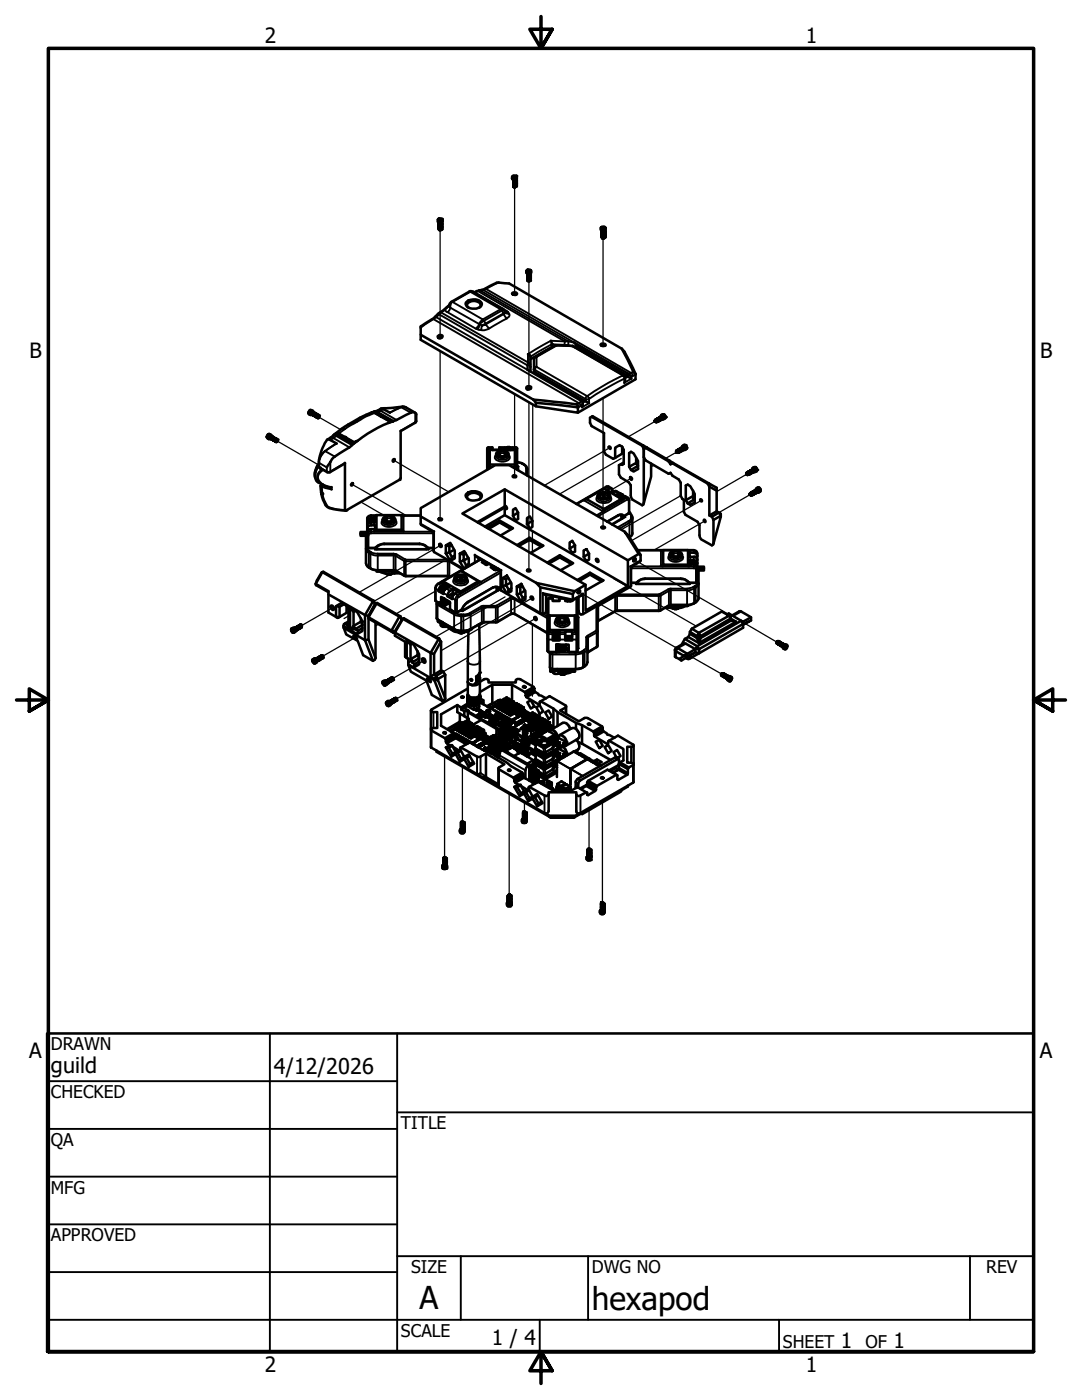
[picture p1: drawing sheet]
<svg xmlns="http://www.w3.org/2000/svg" width="216mm" height="279mm" viewBox="0 0 216 279" stroke-linecap="round" stroke-linejoin="round" font-family="sans-serif">
<defs><g id="words">
<g font-size="6.3">
<text x="83.7" y="261.2">A</text>
<text x="118.1" y="261.4">hexapod</text>
</g>
<g font-size="4.3">
<text x="10.2" y="214.1">guild</text>
<text x="54.6" y="214.3">4/12/2026</text>
</g>
<g font-size="4.2">
<text x="52.8" y="8.6">2</text>
<text x="160.8" y="8.6">1</text>
<text x="5.9" y="71.4">B</text>
<text x="207.6" y="71.4">B</text>
<text x="5.8" y="211.1">A</text>
<text x="207.5" y="211.1">A</text>
<text x="98.1" y="268.4">1 / 4</text>
<text x="167.8" y="268.9">1</text>
<text x="178.3" y="268.9">1</text>
<text x="52.8" y="273.8">2</text>
<text x="160.8" y="273.8">1</text>
</g>
<g font-size="3.5">
<text x="10.2" y="209.5">DRAWN</text>
<text x="10.2" y="219.1">CHECKED</text>
<text x="80" y="225.3">TITLE</text>
<text x="10.2" y="228.7">QA</text>
<text x="10.2" y="238.2">MFG</text>
<text x="10.2" y="247.7">APPROVED</text>
<text x="82" y="254.1">SIZE</text>
<text x="118.1" y="254.1">DWG NO</text>
<text x="196.8" y="254">REV</text>
<text x="80" y="266.8">SCALE</text>
<text x="156.2" y="268.9">SHEET</text>
<text x="172.7" y="268.9">OF</text>
</g>
</g></defs>
<!-- layer: Tweak Trail (ANSI) -->
<g fill="none" stroke="#000" stroke-width=".25">
<path d="M102.7 37.4v21.5M87.8 46v21.5M105.5 56.1v21.6M120.3 47.6v21.5M87.8 70v33.4M102.7 78.6v16.3M120.3 79.4v25.7M55.3 88l8.1 4.7M63.6 83.2l4.3 2.5M70.1 96.6l10.9 6.3M78.4 91.8l11.1 6.4M105.5 80.3v33.4"/>
<path d="M106.3 80.7v23.5M121.8 89.3l-13.2 7.6M124 91.5l-12.4 7.1M126 95.4l-3.8 2.3M130.5 92.8l-.6 .4M130.7 84.1l-5.4 3.1M135 90.2l-2.2 1.3M135.8 98.9l-11.8 6.8M140 99.8l-14 8.1M149 94.6l-6 3.5M149.7 98.7l-6.3 3.6M72.3 100.3l4.3 2.5"/>
<path d="M86.9 118l-7.8 4.5M87.6 109l-16 9.2M88.5 112l-13.9 8M100.8 119.1l-13.8 8M105.8 119.6l-17.8 10.3M106.2 106.2v4.4M115.7 118.2l19.2 11.1M122.5 115.5l16.4 9.5M126.7 111.8l18.6 10.8M140.8 103.9l-10.3 5.9M66.6 121.2l-6.4 3.6M69.5 122.9l-.9 .5"/>
<path d="M71.1 127.1l-6.6 3.8M75.5 124.6l-.6 .3M84.8 131.7l-6.4 3.7M85.7 135.6l-6.5 3.8M106.2 124.6v14.3M106.5 123.6l-18 10.4M137.6 130.9l6.4 3.6M148.7 124.5l6.3 3.6M88.7 150.7v20.4M92.3 153v11M101.6 158.2v20.4M120.2 159.7v20.4"/>
<path d="M104.6 160.1v1.9M117.5 161.7v7.7"/>
</g>
<!-- layer: Visible Narrow (ANSI) -->
<g fill="none" stroke="#000" stroke-width=".38">
<path d="M93.6 58.2h.3M93.9 58.2h.5M93.9 58.2l6 3.5-3.6 2.1M93.9 58.2l-3.6 2.1M95.1 58.1h.3M95.2 58.7l5.9 3.3M95.4 58.1l-.7 .3M95.4 58.1l17.3 10M95.6 58h.2l-.4 .1M96.2 57.8h.2M96.4 57.8l-.6 .2 17.6 10.1M96.4 57.8l18.2 10.6-1.2-.3"/>
<path d="M96.7 57.7h.3l28.9 16.7M99.5 56.4l-3.1 1.4M86.2 63.7h.3l29 16.8-.4 .2M86.8 63.2l.3 .1M87.1 63.3l-3.2 2.1M87.1 63.3l18.1 10.5v-.9M87.4 62.7h.2M87.6 62.7l-.5 .6M87.6 62.7l17.6 10.2M87.8 62.4h.2l-.4 .3M88.6 61.8h.2M88.8 61.8l-.8 .6 17.3 9.9v-1.6l3.1-1.9 1.5-.8 2.8 .1"/>
<path d="M88.8 61.8l.5 .5M89.3 62.3l5.6 3.3M89.6 61l-.6 .4M89.9 61.4l-.2-.6-.1 .3-.8 .7M89.9 61.4l-.2 .5-.4 .4M89.9 61.4l5.7 3.2M90 60.3h.3M90.3 60.3l-.3 .3-.1 .8M90.3 60.3l6 3.5M95.6 64.6l-.1 .4-.6 .6 .4 .1M95.6 64.6l.1 .1M95.7 64.7l-.4 1 .6 .1"/>
<path d="M95.7 64.7l.4 .3M96.1 65l.9-.3 .7 .8a2.43 2.43 0 0 1-1.8 .3zM96.3 63.8l-.7 .8M96.3 63.8l.3 .2-.9 .7M100.3 61.7h-.4l.2 .3 .4-.2M100.7 62.2h.6M100.7 62.1l.4-.1 .2 .2M100.8 62.2l-.3 .3-4.4 2.5M101.2 63.6a.74 .74 0 0 0 .4-1l-.5-.1-.3-.2v.2l-.3 .2-.4-.7-3.5 2 .4 .7 3.5-2 .7 .9-3.5 1.9M101.3 62.2l.3 .4M105.2 72.9l.5 .1 .2 .2M105.9 72.8a.44 .44 0 0 0-.6-.5l-.1 .6"/>
<path d="M106.6 73.7l10.2 5.9M112.6 68.8l-2.5-.1-4.2 2.5M112.7 68.1h.7M112.7 68.1l-.1 .7M113.3 68.9l.5 .1M113.4 68.1l-.1 .8-.7-.1M114.5 69.2h.6M115 69l10.3 5.9v.3l-.6 .3M116.8 79.6h.7v.9l-1.4 .8v-.4l-.3 .1M116.8 79.6v.5l-.5 .3M117.2 79.1l4.2-2.7 2.9-1.5 .2 .3 .1 .4-4.3 2.3-2.8 1.7zM124.5 74.9h-.2l-10.1-5.8-3.1-.1-4 2.2v2l10.1 5.9-.4 .5"/>
<path d="M124.7 75.4l-.1 .2M125.9 74.4l.4 .6M125.9 74.4l-.5 .2M126.3 75l-.3 .2v.4l-1.4 .8v-.8M126.4 74.2l-.5 .2M126.8 74.7l-.5 .3M63.6 93.1l.1 .1M63.6 92.9a2.84 2.84 0 0 0-.4 3.2l.3 .2M63.6 92.6l-.4 .7-.3 1.5M63.6 92.6l-.5 .8-.2 .8v.9M63.7 93.2l.1 .1M63.7 93.2l1.5 .9"/>
<path d="M63.7 93.2v-.8l1.5 .9v.8M63.8 93.3l.2 .2M64.1 98.3l.2 .1h-.1M64.1 93.5v.1M64.2 98.5h.1M64.2 98.5l.2 .3-.3-.2M64.2 98.5l.3 .1M64.3 93.7a1.7 1.7 0 0 0-1 1.6 1.7 1.7 0 0 0 1.1 1.5l-.1-.1M64.3 98.4l-.1 .1M64.3 96.8l-.1 .3-.3-.1M64.5 93.8a1.53 1.53 0 0 0-1.1 1.5 1.53 1.53 0 0 0 1.1 1.4l1.7 .5v.5l-2-.6 .1 1.3 .2 .1a4 4 0 0 0 1.1 2.7l1.6 .5 1.6 .1M64.8 90h.1"/>
<path d="M64.9 90l2.3-1.5-1.3 .8a4 4 0 0 0-2.3 2.7v.2M64.9 90a3.1 3.1 0 0 0-1.2 2.4l-.1-.1M64.9 90l1.9 1.1M65.2 94.1l.1 .1M65.2 94.1h.7l-.1 .1M65.9 87.4l.4-.1 .2 .1M65.9 92.2v1.9l2.9-1.7M66.5 86.9l.6 .1M66.5 87.4l3.2 1.9M66.5 87.4l-.6 .4M66.6 86.8l.6 .1M66.7 86.7l.1-.1 .6 .1"/>
<path d="M67 86.5l.3-.1 .3 .2-.2-.1-.5 .1M67.1 87l-.6 .4M67.1 87l3.1 1.8M67.2 86.9l3.2 1.8M67.2 86.9l-.1 .1M67.4 86.7h.1M67.4 86.7l3.1 1.8M67.4 86.7l-.2 .2M67.6 86.6l-.2 .1M67.6 86.5v.1M67.6 86.5l1.3 .7M67.6 86.6l1.3 .6"/>
<path d="M68.1 85.6l.4-.1 .3 .2M68.8 85.7l-1.2 .8M68.9 87.2l-.1 .2M68.9 87.2h.1M68.9 87.2l1.9 1.1M68.9 87.2l1.8 1.1M70.7 88.3l-.2 .2M71.8 83.4l-.5 .7-1.9 .7M73 82.8l.4-.1 .3 .2M73.7 82.9l-1.2 .5-3.7 2.3M74.2 82.3h.2M74.3 82.3h.1"/>
<path d="M74.4 82.3l.3 .1M74.5 82.2l.6 .1M74.5 82.2v.1M74.5 82.2h.1M74.6 82.2l.5 .1M74.6 82.2h-.1M74.7 82.1l.5 .1 3.2 1.9M74.7 82.4l1.2 .7M74.7 82.4l-1 .5M74.9 82.1l.5 .1M75 82.4h-.1M75 82.4l1.2 .7"/>
<path d="M75.1 82.3l1.2 .7M75.1 82.3l-.1 .1M75.3 82h.6M75.4 82.2l-.3 .1M75.4 82.2l3.1 1.8M75.9 82l-.5 .2M75.9 82l3.2 1.8M76 83.1h.1M76 83.1l1.9 1.1M76.2 83.1l-.1 .1M76.2 83.1l1.8 1M76.3 83l-.1 .1"/>
<path d="M76.3 83l1.9 1.1M76.5 81.7l-.6 .3M78.1 84.1h-.2M80 81.2l2 1.2M80.3 81.2l-2.5 1.2 2.3-1.1 .4-.1 .5 .1M82.9 84.3l-.1 .1M82.9 84.3l-3 1.7M82.9 82.4v1.9M83.1 84.1l-.2 .2M97.5 89.3v4.3M97.5 89.8h.7M97.5 93.2h.7"/>
<path d="M98.2 89.4h-.9l-.1 .2M99 90.8a.63 .63 0 0 0-.2 .7 .63 .63 0 0 0 .6 .4 1.91 1.91 0 0 0 2.3-.5v-.4l-.2-.2M99 91.1a1.5 1.5 0 0 0 2.5 .1v-.1M99.3 90.3l.4-.2h1.1l.4 .2v.7l-.4 .2h-1.1l-.4-.2zM99.5 90.6l.3-.2 1.2 .2M99.6 89.4h1.2M99.6 89.8h1.2M102.2 89.4h.9l.1 .2M102.2 89.8h.5M102.7 89.8l.3 .2M102.7 92.7l.3 .2M102.7 92.8l.2 .2"/>
<path d="M102.7 89.9h.2M102.7 89.8l.2 .1M102.9 93l-.7 .2M102.9 89.3v.6M102.9 93v.6M102.9 89.9l.1 .1M103 90v2.9M103 92.9l-.1 .1M103.2 92.3l.9 .2M103.2 93.1h.2M103.4 93.1l-.2 .6M103.4 93.1l-.2 .1"/>
<path d="M103.4 93.1v.8M104.1 92.5h.2M104.1 92.5l.4 .2M104.6 92.7h-.1l.3 .3 .2 .4M105 93.4l.2 .2M105 93.4v1.3M115.8 81l-.5 .4M116 80l-.5 .5 .3 .5M117 99.6l-.5 .2 3.7 2.2h.3M119.3 99.1a.67 .67 0 0 0-.3 .7 .67 .67 0 0 0 .6 .5 2.04 2.04 0 0 0 2.4-.6l-.1-.4-.2-.2M119.3 99.4a1.5 1.5 0 0 0 2.4 .2v-.2M119.4 98.8l.9-.4h.5l.7 .4v.3l-.7 .5h-.5l-.9-.5z"/>
<path d="M119.6 99l.7-.4h.3l.7 .4M120.5 97.5l.7 .2M121.4 97.1l-.4 .1M121.7 97.5l-.6-.3-6 3.4M122.2 98.3l.7 .5M122.6 98l.8 .5M123.9 99.3l.4 .3v.2M124.1 99.6l.2 .2M124.2 99.9l-.2-.3-3.5 2 .1 .3M124.2 99.9l-3.6 2M124.3 99.8l-.1 .1M124.4 99.1l.6 .3-.7 .4"/>
<path d="M125.2 99.7l.1-.1 .2 .3M125.2 99.7l-5.9 3.4M125.3 99.4h-.3l.2 .3M125.5 99.9v2.5M125.5 99.8v.1M65 100.8h.2M65.8 101.3l-.1 .1M73 112.4a.91 .91 0 0 0 .6 .8l.1 .1M73.2 109.3l.6 .7-.2 .4a.74 .74 0 0 1-.4-1.1zM73.5 109.4v-.1h1.4v.1M73.5 106.9v2.4l-.2-.1v.1M73.8 110l.3 .2"/>
<path d="M73.9 113.4l.1 .1M73.9 113.4l1.1 .3h3.5v.2M73.9 110.6l-.3-.2v2.8l.3 .2M73.9 110.6v2.8M74 106.4l12.5 .1M74 106.4a.44 .44 0 0 0-.5 .5M74 102.9v.5M74 104.2v.6M74 105.6v.8M74.1 110.2l-.2 .4M74.1 110.2l1.3 .3M74.7 104.2v.6"/>
<path d="M74.8 109.4v.3h10.7v-.3M74.9 109.4l-.1 .3 .4-.1M74.9 102.9l-.2 .2v.3M75 109.3l.1 .1M75.1 102.9h-1.3l-.4 .3-.1 .3M75.4 110.5h3.1v.4h-3.5l-1.1-.3M75.4 110.5v3.4M76.4 103.8a.63 .63 0 0 0-.3 .7 .63 .63 0 0 0 .6 .5 1.97 1.97 0 0 0 2.4-.5v-.5l-.2-.2M76.4 104.1a1.11 1.11 0 0 0 1.5 .7l.8-.3 .2-.4M76.6 108.5h-.4a1.95 1.95 0 0 0-1.3 .8h.2M76.6 108.5h7.1M76.6 108.5v.1"/>
<path d="M76.7 103.4l.3-.3h1.2l.3 .3v.6l-.3 .2h-1.2l-.3-.2zM76.9 103.6l.3-.2 1.2 .2M78.5 110.5l.6 .1-.2 .3h-.4v2.8l.5 .2M79.1 110.6l1.7 1M80.2 102.9h.1M80.3 102.9l.2 .2v2.9h-5.8v-.4M80.3 102.9h3.6M80.6 114.8l.1 .1M80.6 114.8l8.7 .1v.1M80.6 112l9.1 .1v-.1M80.6 112l-1.7-1.1v2.9l1.7 1M80.6 112v2.8"/>
<path d="M80.8 111.6l-.2 .4M80.8 111.6l.2 .1M81 111.7v3.3M81 111.7h8.3M83.7 108.5h.4a1.95 1.95 0 0 1 1.3 .8M83.7 108.5v.1M83.9 104.5l2.7 1.5v4.2M85.2 109.3h.2M85.3 109.3v.1M85.3 109.4l.2 .3-.4-.1M85.4 109.3v.1M85.4 109.3h1.1"/>
<path d="M86.3 106l-12.5 .1-.5 .4v.3l.2 .1M86.4 106.1h-.1v.3M86.9 119.8l.1 .2M86.9 117.3v.2M86.9 117.5v2.4l.7 .4M86.9 117.5l.6 .3M87.4 116.5h.1l-.4 .5-.2 .5M88.1 116.1v.3l.4 .2M88.1 116.1l-.6 .4 .6 .4M88.2 116.1h.1h-.2M88.2 116.1h-.1M88.4 116l-.2 .1"/>
<path d="M88.5 118.4l.8 .4M89 117.5l.8 .4M89.3 111.7v3.2h.4M89.5 117.2l.8 .5M89.7 114.9v.2M89.7 114.9l.2 .2M90.2 119.4l.6 .3M90.7 115.5a.67 .67 0 0 0-.3 .7 .67 .67 0 0 0 .7 .5 2.04 2.04 0 0 0 2.3-.6l-.1-.4-.1-.2M90.7 115.8a1.52 1.52 0 0 0 2.5 .2v-.2M90.8 119.7h.4M90.8 119.7v2.5M90.9 115.3l.8-.6h.5l.8 .6v.2l-.8 .5h-.5l-.8-.5z"/>
<path d="M91.1 115.4l.7-.3h.3l.7 .3M91.2 119.7v2.5l.9-.6M91.6 119.1l-.2 .1-.2 .5M91.6 119.1l-.2-.3-.2 .1-.4 .8M92 114h.3l3.6 2.1-4.1 2.4-.6-.3M92.3 113.7l-2.6-1.6v2.8M94.7 112.3v-1.6l5.3 3.1v4.1M95.4 111.3v.6M96 111.6l-4.1 2.4M98.4 117.2l-5.1 2.9M99.1 117.2l.2 .2M99.1 117.5l.7 .1-.4 .2"/>
<path d="M99.1 117.3l.2 .1M99.3 117.4l.3-.1 .2 .3-7.5 4.4-.4-.2M99.3 117.4h.1M99.3 117.8l-.2-.2v.3M99.9 117.2l-.3 .1a.92 .92 0 0 0-1.3 0M99.9 113.9l-8.5 4.9-.6-.3M99.9 114.3l-8.3 4.8M101.8 119.3l.2 .3M101.8 119.3l-2.7 1.5M102 119.6l.3-.1 .4 .1M102 119.6l-2.7 1.6v2.8l2.7-1.5M102 119.6v2.9"/>
<path d="M102.3 119.2l-.5 .1M102.7 119.6v2.9l6.5 3.7M102.7 119.6l6.5 3.8M102.7 119.4v.2M109.5 119.4v10.6l-.3-.1M110.3 119.5h-1l-.1 .2M111.6 119.5h1M114.9 119.5h.2l.2 .2M115 119.4v10.8M120.5 101.7v.3M120.5 102l-1.5 .9M120.6 101.9l-.1 .1"/>
<path d="M122.7 118.9v.2M122.7 119.1l-3.3 1.9M122.7 119.1v2.8M123.3 102.9v-.1a.86 .86 0 0 1 1.2 .1M123.3 102.8l-2.2 1.3M124 102.9l.2 .2M124 102.8l.3 .3 .2-.2M124 103.2h.1M124.1 103.2l.1 .2M124.1 103.2h.7M124.1 103.2v.3M124.5 102.9v.2"/>
<path d="M124.5 103l.3 .2M124.8 103.2l-.5 .2M124.8 103.2l-2.6 1.5M125.4 104l.3-.1 .2-.6 .3 .2a.91 .91 0 0 1-.6 .8M125.4 104l.2 .3M125.4 104l-2.2 1.3M125.5 102.4l-.1 .1M125.5 102.4l-1 .5M125.5 102.4l.4 .4v.3M125.5 102.2v.2M125.6 104.3v2.9a.91 .91 0 0 0 .6-.8M125.6 104.3l-2 1.2"/>
<path d="M125.9 103.1h.3v.2M125.9 113.4h12.5M125.9 103.1v.2M125.9 116.3h1.1M126 113h.2v.4M126.2 113h6.1M126.9 116.3v.3h10.8v-.3M127 116.3h.2M127 116.3h.1M127.1 116.3l-.2 .3 .4-.1M127.3 109.9h5M127.8 111.8l-2 1.2v4.1"/>
<path d="M128.7 115.4l-.7 .2-.7 .4-.3 .3M128.7 115.4h7.1M128.7 115.4v.1M131.4 118.9v2.9l.4-.1v.2M131.4 118.9h-8.3l-.4 .2M131.4 118.9v-.3h-8.3v3.3M131.4 118.6h.2l.2 .3M131.8 118.9h-.4M131.8 118.9v2.8l1.7-.9M131.9 109.9v3l.2 .1 .2-.2M132.3 112.7h5v.3h-5zM133.3 117.6l.2 .3"/>
<path d="M133.3 117.6l-1.7 1M133.5 117.9l-1.7 1M133.5 117.9v2.9M133.5 110.8a.66 .66 0 0 0-.1 .7 .66 .66 0 0 0 .5 .5 1.85 1.85 0 0 0 2.4-.6v-.2l-.2-.4M133.5 111.1a1.52 1.52 0 0 0 2.5 .2l.1-.2M133.9 117.5l-.6 .1M133.9 117.5h3.2v.3M133.9 110.3l.3-.2h1.2l.4 .2v.7l-.4 .2h-1.2l-.3-.2zM133.9 117.5v3.3M134.1 110.6l.3-.2h.9l.2 .2M135.8 115.4a1.94 1.94 0 0 1 1.7 .9M135.8 115.4v.1"/>
<path d="M137.1 117.8v2.9l.8-.1 .6-.3-.1 .2M137.1 117.8h-3.2l-.4 .1M137.1 117.5l1.2-.3 .2 .3M137.3 113l1.3 .1a.55 .55 0 0 1 .5 .6l-.2 .1M137.4 116.3h.1M137.4 109.9h1.2a.54 .54 0 0 1 .5 .6M137.5 116.3l.2 .3-.5-.1M137.5 116.3h1.4M137.5 116.3h.1M137.7 112.6v.3l-.2 .1-.1-.2M137.7 109.9v.4M137.7 111.1v.7"/>
<path d="M138.4 113.4l.3 .1 .2 .3M138.4 109.8v.5M138.4 111.1v.7M138.4 112.6v.8M138.5 117.5l-.6 .2-.8 .1M138.5 117.5v2.8l.3-.2M138.6 117l.3-.2 .2-.5h.3v.2a.91 .91 0 0 1-.6 .8M138.6 117l.2 .3M138.6 117l-.3 .2M138.8 117.3l-.3 .2M138.8 117.3v2.8M138.9 113.8v2.5l.2-.2v.2"/>
<path d="M139.4 119.3a.91 .91 0 0 1-.6 .8M87.1 123.4l.3 .3M87.4 123.8v.3M87.4 120.3l.1 .2-.2 .2-.2-.2M87.5 120.5l3.3 1.9M87.8 124v.3M87.9 124.7l.4 .3h.7M88 124.3l.3 .2M88.1 124.3l.2 .2M88.4 124.3v.4M89.5 120.4l.3 .1M89.6 125v.3"/>
<path d="M89.8 121.5l1 .7M90.2 125.3v.4M90.6 125.5l.1 .1M90.6 125.5l.3 .2 1.6 .2M90.6 122.6l.3 .2 1.6 .2v-.4h-.5M90.6 122.6l-3.3-1.9v2.9l3.3 1.9M90.6 122.6v2.9M90.6 125.6v.3M90.7 125.7v.2M90.8 122.4l-.2 .2M90.8 122.4l1.2 .2M90.8 122.2l.1 .1"/>
<path d="M90.8 122.2h.4l-.1 .1M92 121.7l.3 .3 .2-.3M92 122.6v3.3M92.1 121.6v.1M92.1 121.6h.1M92.5 122.6l1.2-.2 .2 .2a.9 .9 0 0 1-1 .3l-.4 .1v2.9l1.1-.2 .3-.2v.1M93.3 120.1l-.8 .8-.4 .7M93.3 120.1v.1M93.3 136.1a1.38 1.38 0 0 0 2.5 0M93.3 136l.4 .5 .5 .2M93.3 132a1.45 1.45 0 0 0 2.5 0M93.4 138.7a1 1 0 0 0 1.3 .7 .9 .9 0 0 0 1-.7"/>
<path d="M93.9 135.6h.3v.2h-.3zM94.2 136.7h.1M94.2 135.6v.2M95 136.1a.68 .68 0 0 1-.8 .6M95 135.1l.1 .9M95 136.1l-.1 .5M95 135.1v1M95.4 134.7v.2M95.4 135.7l.2 .2a.73 .73 0 0 1-.9 .8l-1-.2M95.4 134.9v1M95.4 134.9l-.3 .5M95.7 134.4l-.1 .9"/>
<path d="M95.7 135.3l-.1 .2M95.8 134.2l-.8 .9M96 121l.1 .3M96 121l-2.3 1.4M96.1 124.2v.1M96.1 124.2l.4-.1h2.4v.1M96.1 121.3l-2.2 1.3v2.9l2.2-1.3M96.1 121.3v2.9M96.5 120.9l-.5 .1M96.5 120.9h2.4v.3h-2.4l-.4 .1M96.5 120.9v3.3M98.9 120.9l.2-.1 .2 .4h-.4v2.9l.4-.1v.1"/>
<path d="M102 122.5l-.1 .1M102 122.5l.3-.1 .4 .2M109 121.8h.2M109.2 127.4l.3 .2h.8M109.5 123.1l.2-.3h5.2v3.4h-.7M109.7 125.7l-.2 .2M109.7 125.9l-.2 .1 .2 .2h.6M109.7 133.2l.5 .3h4.7M109.8 130.2l.1 .3 .3 .1h4.7M110 130.2h.2M110 133.5v.5M110.2 130.2h4.7v.4"/>
<path d="M110.2 130.2v3.3M110.3 126.6h-.8l-.3 .1M110.3 134.1a.77 .77 0 0 0 1.3 0M110.7 133.5v.5M110.7 133.9h.6M110.9 123.8a.63 .63 0 0 0-.2 .7 .63 .63 0 0 0 .6 .5 1.91 1.91 0 0 0 2.4-.5l-.1-.5-.2-.2M110.9 124.1a1.52 1.52 0 0 0 2.5 .2v-.2M111 130h-1.5v.2M111.3 123.4l.3-.3h1.2l.3 .3v.6l-.3 .2h-1.2l-.3-.2zM111.4 133.5v.5M111.4 123.6l.3-.2 1.2 .2M111.6 129.4h.2"/>
<path d="M111.6 127.6h1.2M111.6 126.6h1.2M111.6 126.2h1.2M112.8 129.4h.7M113.2 133.5v.5M113.9 133.5v.5M114.2 126.6h.8l.3 .1M114.6 133.5v.5M114.9 130.6v2.9l1.4-.3M114.9 130.2l1.2-.2 .2 .3M115.3 129.2l.1 .2M115.3 129.9l-.2 .1h-1.6"/>
<path d="M115.3 127.4l-.3 .2h-.8M115.3 129.3l.1 .1M115.3 129.4h.1M115.3 123.2h.1M115.3 121.8h.1M115.4 123.2l-.1 .6M115.4 123.2l-.1 .1M115.4 123.2v6.2M116.3 130.3l-1.4 .3M116.3 122.6v-4.1l-2 1.1-6-1.2v4.1l.9 .5M116.3 130.3v2.9l.3-.2M116.5 129.8l.5-.5v-.3l.2 .3a.91 .91 0 0 1-.6 .8"/>
<path d="M116.5 129.8l.1 .3M116.5 129.8l-.4 .2M116.6 133h.1M116.6 130.1l-.3 .2M116.6 130.1v2.9M117 127.2l.2 .2 .1-.2M117 127.2l.2-.3 .1 .3M117 127.2v1.8M117.2 132.1a.91 .91 0 0 1-.6 .9M117.3 130.2v-.2l-.1 .2M117.3 127.2v2.8l1.8-.9M118.9 125.9l.1-.1 .3 .2-.2 .2"/>
<path d="M118.9 125.9l.2 .3M118.9 125.9l-1.7 1M119.1 129.1l-.1 .1M119.1 126.2l-1.8 1M119.1 126.2v2.9M119.3 128.8l-.2 .3M119.3 124l.1-.2-.1 .3M119.3 120.8l.1 .2M119.4 121l-.1 .2-.3-.2v4.8M119.4 121v2.8l3.3-1.9M122.7 121.9v.1M122.7 121.9l.4-.1h8.3v.1"/>
<path d="M133.5 120.8h.1M133.5 120.8l.4-.1h3.2v.1M136.8 128.5l-1.5 .8-.4 .7v1.2M138.8 120.1l-.1 .2M147.9 122l-1.6 .9M86.1 145.8v3.4M86.5 142.1v3.2M91.8 144l-2.6 1.5M91.8 144.1l-2.5 1.5M92 145v.4M92.3 145.2v.3M92.4 145.2v.4"/>
<path d="M92.7 145.4v.4M92.8 145.4v.4M92.8 145.5v.4M93.2 145.7v.3M93.3 145.7v.4M93.4 140.3l-1.5 .9M93.5 140.7l-.9 .5M93.5 140.5l-1.5 .7M93.6 145.9v.4M93.7 145.9v.4M94 145.7v.3M94 146.1v.4"/>
<path d="M94.1 145.7v.3M94.2 146.3v.4M94.4 146.3v.4M94.4 145.4v.3M94.6 145.4v.3M94.7 146.6v.3M94.8 146.6v.4M95.1 146.7v.5M95.2 146.7v.5M95.2 151v3.5M95.2 148.9v.1M95.2 146.9v.4"/>
<path d="M95.3 149l.1 .1M95.4 148.8v.1M95.5 148.7l-.1 .1M95.5 148.8l.1 .1M95.5 148.9l.1 .1M95.6 147v.4M95.6 148.8v.2M95.6 148.8l.1 .1M95.7 148.7l-.1 .1h.3l-.1 .1M95.7 148.9v.1M95.8 148.8l-.1 .1M95.8 148.7h.1"/>
<path d="M95.8 148.6v.1M95.9 151v3.3l1.1 .6M95.9 148.7h.1M95.9 148.5l.1 .1M95.9 146.9v.4M95.9 148.7v.1M96 148.7h-.1M96 146.7v.5M96.1 148.4l-.1 .1M96.1 146.7v.5M96.1 148.5v.1M96.1 148.7h.1"/>
<path d="M96.2 148.5h.1v.2M96.2 148.3v.1M96.2 148.5h.3M96.4 148.3l.1 .1M96.4 142.5v.1M96.4 146.6v.4M96.4 148.5h.1M96.5 146.6v.3M96.5 148.4v.1M96.5 148.1v.2h.1M96.5 148.4l.2-.1v.1M96.5 148.4h.1"/>
<path d="M96.6 148.1v.1M96.6 148.2h.1M96.6 148.3h.1M96.8 148.2h.1M96.8 148v.1M96.8 148.1h.1M96.8 146.4v.3M96.9 148.2l-.1 .1M97 149.8l-.1 .1M97 149.8h.7M97.2 148v.4M97.5 148.1v.5"/>
<path d="M97.6 148.1v.6M97.8 149.8l.1 .1-.1 .3M97.9 148.4v.4M98 150.1v.3M98 148.4v.5M98.3 140.4l-1.1 .6M98.4 148.7v.3M98.5 148.7v.5M98.6 140.3h-.4l-1.1 .6M98.8 148.9v.4M98.9 148.9v.4M99.2 148.7v.3"/>
<path d="M99.2 149.1v.4M99.3 144.7l.1-.1 .4 .1-.2 .2zM99.3 148.7v.3M99.3 143v.1M99.5 149.3v.4M99.6 149.3v.5M99.6 153.5v3.5M99.6 150.7l5.2 3M99.7 145l.2-.2 .4 .2-.3 .2zM99.7 148.4v.4M99.8 142.9h.1M99.8 143.3v.1"/>
<path d="M99.8 148.4v.3M99.9 140.4v.4M99.9 149.5v.4M99.9 144.6l-.2-.1 .4-.2 .2 .2-.2 .1M99.9 140.3h.2M100 149.5v.3M100.1 149.7l5.3 3.1M100.1 147.5l-.2 .3 .3 .1 .4-.1-.3-.3M100.1 144.7l.2-.1 .5 .1-.3 .2zM100.1 143.1l.1 .1M100.1 148.3h.2M100.2 140.6v.4"/>
<path d="M100.3 140.6v.4M100.3 140.7v.3M100.3 147.5l.3 .1 .4-.1M100.3 147.5l.3 .1M100.4 144.3l-.3-.1 .5-.1 .1 .1-.2 .1M100.6 144.5l.2-.2 .4 .2-.3 .2zM100.6 147.8l-.3 .1-.4-.1 .3 .1M100.6 147.3l-.3 .1M100.6 148h.2M100.6 140.8v.4M100.7 140.8v.4M100.8 147.3l.2 .2-.2 .1-.5-.1"/>
<path d="M100.8 144.1l-.2-.1 .4-.2 .2 .2-.2 .1M100.8 140.9v.4M100.8 147.3l.3 .1 .4-.1M100.8 147.3l.2 .1M101 148.5h.1l-.1 .1M101 144.2l.2-.1 .4 .1-.3 .2zM101 148.3v.1M101 141.1v.4M101 147l-.2 .1M101.1 147.8h.1M101.1 148.7h-.1M101.2 141.1v.4"/>
<path d="M101.4 148.7h.1M101.5 148.8h.1M101.5 141.4v.3M101.5 146.7l-.3 .2M101.5 147.1l-.3-.1 .3 .1-.3 .3-.4-.2M101.5 147.5h.2M101.5 148.9v.1M101.6 141.4v.3M101.9 141.2v.3M101.9 141.5v.4M101.9 146.4l-.2 .2M101.9 141.1v.4"/>
<path d="M101.9 148.9l-.1 .1M102 146.9l-.3-.2 .3 .2-.3 .2-.5-.2 .3 .2M102 141.1v.3M102 147.3h.1M102 146.9l-.5 .2M102 149l-.1 .1zM102 149.2h-.1M102.1 140.3h.1M102.2 141.7v.4M102.3 141.8v.4M102.4 140.8v.4M102.4 146.2l-.2 .2"/>
<path d="M102.4 149.2h-.2M102.4 146.6l-.2-.1 .2 .2-.3 .2-.4-.2 .3 .2M102.4 149.3h.1M102.4 146.7l-.4 .2M102.4 147h.2M102.6 140.5l.3 .2M102.6 148.2l1 .6M102.6 147.9l1.2 .6M102.6 146.2l.3 .2-.3 .2-.4-.2 .2 .2M102.6 142v.4M102.7 142v.4M102.7 140.8l.2 .1"/>
<path d="M102.9 147.4l.1 .1 .2-.2h-.3l.2-.1 .1 .2M102.9 146.4l-.5 .2M102.9 144.6h.2M103 144.4l-.1 .1h.2M103.1 142.2v.4M103.1 144.7h.1M103.1 144.5h.2M103.1 144.5h.1M103.1 144.3v.2M103.1 142.2v.5M103.2 140.8l.2 .1M103.2 144.5v.2"/>
<path d="M103.2 147.5l1.1 .7M103.3 144.5h.1l-.1 .1M103.3 144.4h.1M103.3 144.3h.1M103.4 142.5v.4M103.4 144.4v.1M103.4 144.2v.2M103.4 144.3h.2M103.4 144.4h.1M103.5 144.3l-.1 .1M103.6 144.1l-.1 .1h.1M103.6 142.5v.4"/>
<path d="M103.6 144.3v.1M103.6 144.3h.1M103.6 141.1l.2 .1M103.7 144.1h.1M103.7 144l-.1 .1M103.7 144.2l.1 .1M103.8 142.3v.4M103.8 144h.1M103.8 144.1h.1M103.9 142.2v.4M103.9 144.1v.1M103.9 144l.1 .1"/>
<path d="M104 144.1h.1M104 143.8l-.1 .2h.2M104.1 141.4h.2M104.1 144l-.1 .1M104.1 147.3l.3 .1 .4-.1-.2 .1M104.1 143.8v.1h.1M104.1 144v.1M104.2 144h-.1M104.3 143.9v.1M104.3 143.7l-.1 .1M104.3 143.8h.1M104.3 142v.4"/>
<path d="M104.4 147l-.3 .2 .3 .2 .4-.1M104.4 143.8h.1M104.4 142v.4M104.4 143.6l.1 .2M104.4 147.8h.1M104.5 143.7v.2M104.5 141.6l1.7 1M104.5 143.7l.1 .1M104.6 145.5a.76 .76 0 0 0 .7 .5 .76 .76 0 0 0 .7-.5M104.6 147.5l.4 .2v.4v-.4M104.6 143.5l-.1 .1h.3l-.1 .2M104.6 143.8h.1"/>
<path d="M104.6 147l.2 .1M104.6 143.7v.1M104.6 143.6h.2M104.7 141.9l1 .6M104.7 143.4l-.1 .1M104.7 141.8v.4M104.8 145.2l-.1 .3 .1 .2M104.8 148.1h.2M104.9 145.2h.8M104.9 145.7h.8M105 147.7l.3-.2zM105 147.7l.3-.2-.1 .5"/>
<path d="M105 147.3l.3 .2-.3 .2-.4-.2 .2-.2M105.1 143.4v.4M105.4 143.6v.4M105.5 143.6v.4M105.5 143.6v.5M105.7 154.9l.5 .3M105.7 155.3l.5 .3M105.7 155.4l.5 .3M105.7 154.4l.5 .3M105.7 154.8l.5 .3M105.7 153.9l.5 .3M105.7 154.3l.5 .3"/>
<path d="M105.7 153.4l.5 .3M105.7 153.8l.5 .3M105.7 152.8l.5 .4M105.7 153.3l.5 .3M105.7 145.2l.2 .3-.2 .2M105.9 143.8v.5M106 142.7h.2M106 143.9v.4M106 148v.1M106.3 144.1v.4M106.4 144.1v.4M106.4 142.7l.2 .1"/>
<path d="M106.4 144.1v.5M106.7 144.3v.4M106.8 144.3v.4M106.9 142.9l.2 .2M106.9 146.9v.3M106.9 148.4v1M106.9 150.5v1M106.9 152.7v.7M107.1 144.5v.5M107.1 152.5l.1 .2 1.1 .5a.63 .63 0 0 0 .9 0l.8-.5 .1-.2M107.1 150.4l.1 .2 1.1 .5M107.1 144.1v.4"/>
<path d="M107.2 152.5l-.1 .1M107.2 150.4h-.1M107.2 144.1v.3M107.3 143.2l.2 .1M107.4 144.7v.5M107.5 144.8v.4M107.6 143.8v.4M107.6 143.8v.3M107.8 143.4l.3 .3M107.8 145v.4M107.9 148.3a.82 .82 0 0 0 .7 .4 .82 .82 0 0 0 .7-.4M107.9 145v.4"/>
<path d="M107.9 148.1l.4-.2h.5l.5 .3a.79 .79 0 0 1-1.4 .1zM107.9 145v.5M108 143.8l.1 .1M108.3 147.6l.2-.2h.3l.2 .2M108.3 147.7l-1.2 .6M108.3 147.6l.1-.2h.3l1 .7M108.3 147.6l-1.2 .6 .1 .2 1.1 .5M108.3 145.2v.4M108.3 148.9v.1M108.3 151.1h.1M108.3 146.2h.2M108.4 143.8l.2 .2"/>
<path d="M108.4 145.3v.3M108.5 149.3v.9M108.5 151.4v1M108.5 153.5v1.1M108.6 145.5v.4M108.6 158.8v3.4M108.8 145.5v.4M108.8 149.3v.9M108.8 151.4v.9M108.8 153.5v.9M108.8 145.9l.1 .1M108.8 144.1l.2 .1"/>
<path d="M109 147.7l.7 .4M109 148.9v.1M109 151.1h.1M109.1 145.2v.5M109.2 145.7h.1M109.2 145.2v.4M109.3 144.3l.2 .2M109.3 147.6l.6 .4M109.4 147.6l.6 .3M109.5 145v.3M109.5 147.5l.6 .3M109.6 145v.2"/>
<path d="M109.7 146a.66 .66 0 0 1 1.1 .2l.4 .9M109.7 145.7v.2M109.7 148.1l.4 .1v.1M109.7 148.1h.3l.1 .2-.6 .5-.8 .4-.4-.2v-.1M109.7 144.6l1 .6M109.7 147.4l.6 .4M109.8 147.4l.6 .3M109.9 147.3l.5 .3M109.9 145.7a1.37 1.37 0 0 1 1.5 1.4M109.9 144.9l.7 .4M109.9 144.8v.3M110 147.3l.6 .3"/>
<path d="M110 152.5l.1 .1M110 150.3l.1 .1M110 147.9v.1M110 147.9l.2 .2M110.1 150.3l-.1 .3h-.3l-.8 .7h-.4l-.2-.2M110.1 147.8l.1 .2M110.2 148v.1M110.2 150.2v.1M110.2 147.1l.6 .3M110.3 147.8l.1 .2M110.3 148.4v.9M110.3 150.2v.1"/>
<path d="M110.3 150.6v.8M110.3 152.3v.2M110.3 152.7v.8M110.3 157.4v.3M110.3 147.8h-.2M110.4 152.7l.4 .1-.1 .2-.3-.2M110.4 153h.2h-.2M110.4 150.6l.4 .1h-.4l.3 .2 .1-.2M110.4 150.8l.2 .1h-.2M110.4 148.4l.4 .2-.4-.1 .3 .2 .1-.1M110.4 148.7h.2l-.2 .1h.2M110.4 147.7l.1 .2"/>
<path d="M110.4 152.8l.4 .1M110.4 147l.5 .4M110.4 147.1l.5 .3M110.4 152.3v.4M110.4 150.1v.4M110.4 148l-.1 .1M110.4 148v.3M110.4 147.6l.1 .3M110.4 148.3v.1M110.4 152.6v.1M110.4 147.6v.1M110.5 152.6h.1"/>
<path d="M110.5 150.4l.1 .1M110.5 148.3h.1M110.5 147.9v.4M110.5 150.1v.3M110.5 152.2v.4M110.5 146.9l.6 .4M110.6 152.6l.5 .1zM110.6 150.4l.5 .2-.2 .1zM110.6 148.3l.1-.1 .4 .3h-.2zM110.6 147.9l.1-.1v.4l-.1 .1zM110.6 147.6l.1 .2M110.6 152.6l.3 .2 .2-.1"/>
<path d="M110.6 153l-.2 .1M110.6 150.5l.3 .2 .2-.1M110.6 150.9h-.2M110.6 148.3l.3 .2h.2M110.6 147.6h-.2M110.7 152.1l-.1 .5v-.4M110.7 152.5h.1M110.7 150l-.1 .4v-.3M110.7 150.3v.1M110.7 147.5v.3M110.7 147.6v.2M110.7 147.5v.1"/>
<path d="M110.7 147.5l-.6-.3 .6 .4M110.7 152.4l.1 .1M110.7 150.2l.1 .1M110.7 148.1l.1 .1M110.7 147.8v.3M110.7 149.9v.3M110.7 152.1v.3M110.8 150.3l.5 .1zM110.8 148.1l.5 .2zM110.8 147.4l.1 .2M110.8 152.5l.3 .2M110.8 150.3l.4 .3 .2-.2"/>
<path d="M110.8 148.2l.4 .2 .2-.1M110.8 147.4l-.1 .1M110.9 152v.3l-.1 .1v-.4M110.9 152.3h.1M110.9 149.8v.4h-.1v-.3M110.9 150.2h.1M110.9 147.6l-.1 .5zM110.9 147.4l.2 .2M110.9 148l.1 .1M111.1 152.3h.1M111.1 150.1h.1l.4 .2-.2 .1zM111.1 150.1v.1"/>
<path d="M111.1 148l.5 .1zM111.1 147.6l.1-.1v.4l-.1 .1zM111.1 147.3l.1 .2M111.1 148h.1M111.1 157.2h.1M111.1 148l.3 .3 .2-.2M111.1 147.6v.4M111.1 149.8v.3M111.1 150.2l.5 .1M111.1 147.3l-.2 .1M111.1 155.1v-3.2l2.6 1.5v3.2M111.2 151.9h.1"/>
<path d="M111.1 152.5l-.2-.2-.1 .2 .3 .1M111.1 152.2v-.3v.4M111.2 151.9l3.3-1.9 2.6 1.4-3.3 2zM111.2 149.7v.4h-.1v-.4M111.2 147.9v.1M111.2 151.8v.1M111.2 156.5v.3M111.4 147.3a.51 .51 0 0 1 .4-.5 .51 .51 0 0 1 .6 .3l.6 1M111.4 157.4h.1M111.5 157.2h.1M111.7 146.7a1.5 1.5 0 0 1 1.5 1.4M111.8 156.8v.7"/>
<path d="M111.9 156.8v.7M112.1 157v.4M112.1 157.5l.1 .1M112.2 149.1l.4 .4 .4 .7M112.2 151.2l.1 .1M112.3 144.3a1.48 1.48 0 0 1 1.4 1.2M112.4 149l.4 .4 .4 .8M112.7 156.4v.3M112.7 156.5h.1M112.8 157.4v.3M112.8 141.2v1.2M112.8 150.9h-.1"/>
<path d="M112.8 148.7l-.1 .1M113.1 148.6l-.2 .2M113.1 150.7h.1M113.7 156.9v.6M113.8 153.4h.1M113.7 157l.1 .1M113.9 153.5h.1M113.9 153.5l2.4 1.4M114 145.4a1.11 1.11 0 0 1 1.4 .8 1.02 1.02 0 0 1-.1 1.2M114.9 149.9l.5 .5M114.9 147.7a1.42 1.42 0 0 1 .4 1.9M114.9 157.1l.1 .1"/>
<path d="M114.9 156.1l.5 .3M115.3 148l6.6 3.6M115.3 155.4l.5 .4M115.4 148.2l6.3 3.5M115.8 158.8v3.4M116.3 154.9l-2.4-1.4v3.2M116.8 156.8l.1 .1M117.1 151.6l-3.3 1.8v3.2M117.1 151.4v.1M119.6 152.9l-2.4-1.4-3.3 2M122.7 151.2l.5 .3M122.9 153.3l.5 .2"/>
<path d="M123.4 152.7l.1 .1M125.9 149v3.2M126.3 152.7v3.5"/>
</g>
<g fill="#000">
<circle cx="89.7" cy="60.8" r=".19"/>
<circle cx="64.3" cy="96.8" r=".19"/>
<circle cx="67.4" cy="86.7" r=".19"/>
<circle cx="67.6" cy="86.6" r=".19"/>
<circle cx="67.6" cy="86.5" r=".19"/>
<circle cx="68.9" cy="87.2" r=".19"/>
<circle cx="74.4" cy="82.3" r=".19"/>
<circle cx="75" cy="82.4" r=".19"/>
<circle cx="125.5" cy="102.3" r=".19"/>
<circle cx="125.6" cy="107.2" r=".19"/>
<circle cx="127.1" cy="116.3" r=".19"/>
<circle cx="137.4" cy="116.3" r=".19"/>
<circle cx="95" cy="136.1" r=".19"/>
<circle cx="95.7" cy="135.3" r=".19"/>
<circle cx="95.8" cy="139.1" r=".19"/>
<circle cx="95.3" cy="149" r=".19"/>
<circle cx="95.4" cy="149" r=".19"/>
<circle cx="96.1" cy="148.7" r=".19"/>
<circle cx="96.1" cy="142.4" r=".19"/>
<circle cx="96.2" cy="148.3" r=".19"/>
<circle cx="96.2" cy="142.4" r=".19"/>
<circle cx="96.3" cy="142.5" r=".19"/>
<circle cx="96.3" cy="142.2" r=".19"/>
<circle cx="96.4" cy="142.6" r=".19"/>
<circle cx="96.4" cy="142.4" r=".19"/>
<circle cx="96.5" cy="142.6" r=".19"/>
<circle cx="96.6" cy="142.5" r=".19"/>
<circle cx="96.6" cy="142.4" r=".19"/>
<circle cx="96.6" cy="148.2" r=".19"/>
<circle cx="96.7" cy="142.4" r=".19"/>
<circle cx="96.8" cy="148" r=".19"/>
<circle cx="96.8" cy="142.4" r=".19"/>
<circle cx="96.8" cy="148.2" r=".19"/>
<circle cx="96.8" cy="148.1" r=".19"/>
<circle cx="96.9" cy="148" r=".19"/>
<circle cx="97.2" cy="149.6" r=".19"/>
<circle cx="97.2" cy="147.3" r=".19"/>
<circle cx="97.2" cy="149.5" r=".19"/>
<circle cx="97.3" cy="147.1" r=".19"/>
<circle cx="98.4" cy="150.2" r=".19"/>
<circle cx="98.5" cy="143.7" r=".19"/>
<circle cx="98.7" cy="143.9" r=".19"/>
<circle cx="98.7" cy="143.8" r=".19"/>
<circle cx="98.7" cy="143.7" r=".19"/>
<circle cx="98.8" cy="143.5" r=".19"/>
<circle cx="98.9" cy="143.6" r=".19"/>
<circle cx="99" cy="143.6" r=".19"/>
<circle cx="99.5" cy="143" r=".19"/>
<circle cx="99.6" cy="143" r=".19"/>
<circle cx="99.6" cy="143.1" r=".19"/>
<circle cx="99.9" cy="143.1" r=".19"/>
<circle cx="100.6" cy="147.6" r=".19"/>
<circle cx="101" cy="148.5" r=".19"/>
<circle cx="101" cy="147.4" r=".19"/>
<circle cx="101.5" cy="147.1" r=".19"/>
<circle cx="101.5" cy="148.7" r=".19"/>
<circle cx="101.9" cy="148.9" r=".19"/>
<circle cx="101.9" cy="149.1" r=".19"/>
<circle cx="102" cy="148" r=".19"/>
<circle cx="102" cy="146.9" r=".19"/>
<circle cx="102" cy="149.2" r=".19"/>
<circle cx="102.1" cy="147.9" r=".19"/>
<circle cx="102.1" cy="149" r=".19"/>
<circle cx="102.4" cy="149.2" r=".19"/>
<circle cx="102.4" cy="146.6" r=".19"/>
<circle cx="102.5" cy="149.2" r=".19"/>
<circle cx="102.9" cy="146.4" r=".19"/>
<circle cx="102.9" cy="147.3" r=".19"/>
<circle cx="103" cy="147.4" r=".19"/>
<circle cx="103.1" cy="144.7" r=".19"/>
<circle cx="103.1" cy="147.2" r=".19"/>
<circle cx="103.2" cy="144.5" r=".19"/>
<circle cx="103.2" cy="147.3" r=".19"/>
<circle cx="103.7" cy="144.1" r=".19"/>
<circle cx="103.7" cy="144.2" r=".19"/>
<circle cx="103.8" cy="144" r=".19"/>
<circle cx="103.9" cy="144.1" r=".19"/>
<circle cx="104.1" cy="147.2" r=".19"/>
<circle cx="104.3" cy="143.9" r=".19"/>
<circle cx="104.3" cy="143.8" r=".19"/>
<circle cx="104.4" cy="143.6" r=".19"/>
<circle cx="104.7" cy="143.4" r=".19"/>
<circle cx="104.8" cy="143.4" r=".19"/>
<circle cx="105" cy="147.7" r=".19"/>
<circle cx="105" cy="145" r=".19"/>
<circle cx="105" cy="148.1" r=".19"/>
<circle cx="105.1" cy="145" r=".19"/>
<circle cx="105.1" cy="142.7" r=".19"/>
<circle cx="105.3" cy="142.6" r=".19"/>
<circle cx="105.3" cy="147.5" r=".19"/>
<circle cx="106.4" cy="145.7" r=".19"/>
<circle cx="106.9" cy="153.7" r=".19"/>
<circle cx="107.9" cy="146.4" r=".19"/>
<circle cx="108.3" cy="153.2" r=".19"/>
<circle cx="109" cy="153.2" r=".19"/>
<circle cx="109.9" cy="148" r=".19"/>
<circle cx="110" cy="147.9" r=".19"/>
<circle cx="110.1" cy="147.8" r=".19"/>
<circle cx="110.2" cy="152.4" r=".19"/>
<circle cx="110.3" cy="147.8" r=".19"/>
<circle cx="110.4" cy="150.5" r=".19"/>
<circle cx="110.4" cy="152.7" r=".19"/>
<circle cx="110.4" cy="148" r=".19"/>
<circle cx="110.4" cy="148.3" r=".19"/>
<circle cx="110.6" cy="147.6" r=".19"/>
<circle cx="110.7" cy="147.8" r=".19"/>
<circle cx="110.7" cy="152.5" r=".19"/>
<circle cx="110.7" cy="150.3" r=".19"/>
<circle cx="110.7" cy="148.2" r=".19"/>
<circle cx="110.8" cy="147.4" r=".19"/>
<circle cx="110.9" cy="148" r=".19"/>
<circle cx="110.9" cy="147.6" r=".19"/>
<circle cx="110.9" cy="150.2" r=".19"/>
<circle cx="110.9" cy="147.4" r=".19"/>
<circle cx="111.1" cy="147.3" r=".19"/>
<circle cx="111.1" cy="147.6" r=".19"/>
<circle cx="111.2" cy="147.9" r=".19"/>
<circle cx="111.2" cy="150.1" r=".19"/>
<circle cx="111.2" cy="147.5" r=".19"/>
<circle cx="112.4" cy="151.1" r=".19"/>
<circle cx="114.5" cy="150" r=".19"/>
<circle cx="117.1" cy="151.4" r=".19"/>
<circle cx="117.1" cy="151.5" r=".19"/>
<circle cx="117.2" cy="151.5" r=".19"/>
<circle cx="123.5" cy="152.6" r=".19"/>
</g>
<!-- layer: Visible (ANSI) -->
<g fill="none" stroke="#000" stroke-width=".51">
<path d="M102.2 35.3a.51 .51 0 0 0 .3 .6 .51 .51 0 0 0 .6-.3v-.3M102.4 35.8l.3 .1 .3-.1M102.4 35.1h.7a.43 .43 0 0 1-.4 .4 .43 .43 0 0 1-.5-.3zM102.4 35.1l-.2 .1a.46 .46 0 0 0 .5 .4 .46 .46 0 0 0 .4-.4l-.1-.1M102.4 37.2l.1 .1M102.4 37.1l.1 .2 .4-.2M102.4 36.9l.1 .1h.4v-.1a.26 .26 0 0 1-.2 .2 .26 .26 0 0 1-.3-.2zM102.4 36.8a.29 .29 0 0 0 .3 .2 .29 .29 0 0 0 .2-.2l-.2 .2zM102.4 36.7l.5 .1v-.2l-.2 .2zM102.4 36.6l.1 .1 .4-.1M102.4 36.3l.1 .1h.4v-.1a.26 .26 0 0 1-.2 .2 .26 .26 0 0 1-.3-.2zM102.4 36.3a.29 .29 0 0 0 .3 .1 .29 .29 0 0 0 .2-.2l-.2 .2z"/>
<path d="M102.4 36.1l.5 .1v-.1l-.2 .2zM102.4 36l.1 .1 .4-.1M102.4 35.9l.2 .1 .3-.1a.29 .29 0 0 1-.2 .2 .29 .29 0 0 1-.3-.2M102.5 35.2l.1 .2zM102.5 37.3l.2 .1M102.5 37.3l.4-.1-.2 .2M102.5 35.2h.4v.1l-.1-.1zM102.6 37.3h.1M102.6 37.2h.1M102.6 37.1h.1M102.6 37h.1M102.6 36.9h.1"/>
<path d="M102.6 36.7h.1M102.6 36.6h.1M102.6 36.4h.1M102.6 36.3h.1M102.6 36.1h.1M102.6 36h.1M102.6 35.2v.2M102.6 35.4h.1M102.7 37.4h.1M102.7 36.8h-.1M102.7 36.2l-.1 .1M102.8 37.3l-.1 .1"/>
<path d="M102.8 37h.1M102.8 36.8h.1M102.8 36.7h.1M102.8 36.4h.1M102.8 36.2v.1M102.8 36.1h.1M102.8 35.2v.2h-.2M102.8 37.1h.1M102.8 36.9h.1M102.8 36.6h.1M102.8 36.5h.1M102.8 36.3h.1"/>
<path d="M102.8 36h.1M102.8 35.9h.1M102.9 35.9l-.3 .1-.2-.1a.26 .26 0 0 0 .3 .2 .26 .26 0 0 0 .2-.2M102.9 37a.29 .29 0 0 1-.2 .2 .29 .29 0 0 1-.3-.1M102.9 37l-.2 .1-.3-.1M102.9 36.7a.29 .29 0 0 1-.2 .2 .29 .29 0 0 1-.3-.1M102.9 36.4a.29 .29 0 0 1-.2 .2 .29 .29 0 0 1-.3-.1M102.9 36.4l-.2 .2-.3-.2M102.9 36.1a.29 .29 0 0 1-.2 .2 .29 .29 0 0 1-.3-.1v.1M87.4 43.9v.3a.51 .51 0 0 0 .6 .2 .51 .51 0 0 0 .3-.5M87.4 43.7l.6-.1 .3 .2a.43 .43 0 0 1-.5 .3 .43 .43 0 0 1-.4-.4zM87.5 44.4l.3 .1 .3-.1"/>
<path d="M87.5 43.7l-.1 .1a.47 .47 0 0 0 .4 .3 .47 .47 0 0 0 .5-.3l-.2-.1M87.6 45.5a.26 .26 0 0 0 .2 .2 .26 .26 0 0 0 .3-.2 .29 .29 0 0 1-.3 .2 .29 .29 0 0 1-.2-.2 .26 .26 0 0 0 .2 .2 .26 .26 0 0 0 .3-.2v.1M87.6 44.9a.26 .26 0 0 0 .2 .2 .26 .26 0 0 0 .3-.2 .29 .29 0 0 1-.3 .2 .29 .29 0 0 1-.2-.1 .26 .26 0 0 0 .2 .1 .26 .26 0 0 0 .3-.1M87.6 45.6v.1l.5-.1M87.6 45v.1l.5-.1M87.6 45.8l.3 .2 .2-.2-.1 .1M87.7 45.9h.2M87.7 45.8h.2M87.7 45.7h.2M87.7 45.5h.2M87.7 45.4h.2M87.7 45.3h.2"/>
<path d="M87.7 45.2h.2M87.7 45.1h.2M87.7 45h.2M87.7 44.9h.2M87.7 44.8h.2M87.7 44.6h.2M87.7 44.4l.2 .1h-.2M87.7 43.9l-.1-.1h.4h-.4l.2 .1M87.8 43.9h.1M87.8 43.7v.2M88 43.9h-.2M88 43.8v.1z"/>
<path d="M88 43.9h-.1M88.1 45.6a.29 .29 0 0 1-.3 .2 .29 .29 0 0 1-.2-.1v.1h.4l.1-.1a.26 .26 0 0 1-.3 .2 .26 .26 0 0 1-.2-.2M88.1 45.3a.29 .29 0 0 1-.3 .2 .29 .29 0 0 1-.2-.2v.2l.5-.2a.29 .29 0 0 1-.3 .2 .29 .29 0 0 1-.2-.1v.1M88.1 45.1a.29 .29 0 0 1-.3 .2 .29 .29 0 0 1-.2-.1 .26 .26 0 0 0 .2 .2 .26 .26 0 0 0 .3-.2 .29 .29 0 0 1-.3 .2 .29 .29 0 0 1-.2-.1M88.1 45a.29 .29 0 0 1-.3 .2 .29 .29 0 0 1-.2-.1v.1h.4l.1-.1a.26 .26 0 0 1-.3 .2 .26 .26 0 0 1-.2-.2M88.1 44.7a.29 .29 0 0 1-.3 .2 .29 .29 0 0 1-.2-.1v.1l.5-.1a.29 .29 0 0 1-.3 .2 .29 .29 0 0 1-.2-.2v.1M88.1 44.6a.29 .29 0 0 1-.3 .2 .29 .29 0 0 1-.2-.2 .26 .26 0 0 0 .2 .2 .26 .26 0 0 0 .3-.2 .29 .29 0 0 1-.3 .2 .29 .29 0 0 1-.2-.1M88.1 44.4l-.2 .2-.3-.1 .3 .1 .2-.2a.29 .29 0 0 1-.3 .2 .29 .29 0 0 1-.2-.1v.1h.4l.1-.1a.26 .26 0 0 1-.3 .3 .26 .26 0 0 1-.2-.2M88.1 45.7a.29 .29 0 0 1-.3 .2 .29 .29 0 0 1-.2-.1M88.1 45.4l-.3 .2-.2-.1M88.1 44.8l-.3 .2-.2-.1M94.6 58.4l1-.4a4.4 4.4 0 0 0 2.3-1 2.79 2.79 0 0 1 2.7-.5l1 .1 22.5 13"/>
<path d="M102.3 58.4h.6l.2 .1a.46 .46 0 0 1-.4 .4 .46 .46 0 0 1-.5-.4zM102.4 58.8h.6M105 54.1a.51 .51 0 0 0 .4 .6 .51 .51 0 0 0 .6-.3v-.3M105.2 54.6h.7M105.2 53.9l.3-.1 .4 .1a.39 .39 0 0 1-.4 .4 .39 .39 0 0 1-.4-.3zM105.2 53.8l-.1 .2a.45 .45 0 0 0 .4 .4 .45 .45 0 0 0 .5-.4l-.2-.2M105.3 56v.1h.4v-.1M105.3 55.8l.1 .1h.3v-.1a.24 .24 0 0 1-.2 .1 .24 .24 0 0 1-.2-.1 .22 .22 0 0 0 .2 .2 .22 .22 0 0 0 .2-.2v.1M105.3 55.2l.1 .2 .3-.1v-.1a.24 .24 0 0 1-.2 .2 .24 .24 0 0 1-.2-.2 .22 .22 0 0 0 .2 .2 .22 .22 0 0 0 .2-.2v.1M105.3 54.7l.1 .1 .3-.1a.22 .22 0 0 1-.2 .2 .22 .22 0 0 1-.2-.2zM105.3 55.9v.1l.4-.1M105.3 55.3v.1l.4-.1"/>
<path d="M105.3 54.7v.2l.4-.2M105.3 54.7l.1 .1 .3-.1M105.3 54.2v-.2l.2-.1 .2 .1-.3-.1-.1 .1 .3 .2 .1-.2v.2M105.3 54.7h.3h-.2M105.4 56.1h.2M105.4 56h.2M105.4 55.9h.2M105.4 55.8h.2M105.4 55.7h.2M105.4 55.6h.2M105.4 55.5h.2M105.4 55.4h.2"/>
<path d="M105.4 55.2h.2M105.4 55.1h.2M105.4 54.9h.2M105.4 54.8h.2M105.5 53.9v.3M105.7 55.9a.24 .24 0 0 1-.2 .2 .24 .24 0 0 1-.2-.2v.2h.4v-.2v.2M105.7 55.6l-.1 .2-.3-.1 .3 .1 .1-.2a.24 .24 0 0 1-.2 .2 .24 .24 0 0 1-.2-.1v.1M105.7 55.4a.24 .24 0 0 1-.2 .2 .24 .24 0 0 1-.2-.1 .22 .22 0 0 0 .2 .2 .22 .22 0 0 0 .2-.2 .24 .24 0 0 1-.2 .2 .24 .24 0 0 1-.2-.1M105.7 55.3a.24 .24 0 0 1-.2 .2 .24 .24 0 0 1-.2-.1v.1h.4v-.1v.2h-.2l-.2-.2M105.7 55l-.1 .2-.3-.1 .3 .1 .1-.1a.24 .24 0 0 1-.2 .1 .24 .24 0 0 1-.2-.1v.1M105.7 54.9a.24 .24 0 0 1-.2 .2 .24 .24 0 0 1-.2-.2 .22 .22 0 0 0 .2 .2 .22 .22 0 0 0 .2-.2 .24 .24 0 0 1-.2 .2 .24 .24 0 0 1-.2-.1M105.7 54.7a.24 .24 0 0 1-.2 .2 .24 .24 0 0 1-.2-.1v.1h.4v-.1v.2l-.2 .1-.2-.2"/>
<path d="M105.7 55.7l-.2 .2-.2-.1M105.7 55.1l-.2 .2-.2-.1M119.9 45.5a.51 .51 0 0 0 .3 .6 .51 .51 0 0 0 .6-.3v-.3M120 46h.7M120.1 45.3l-.2 .1a.45 .45 0 0 0 .4 .4 .45 .45 0 0 0 .5-.4l-.4-.2-.4 .2a.38 .38 0 0 0 .4 .3 .38 .38 0 0 0 .3-.4h-.1M120.1 47.2l.1 .1h.3l.1-.1a.26 .26 0 0 1-.3 .2 .26 .26 0 0 1-.2-.2zM120.1 47l.4 .1 .1-.2a.29 .29 0 0 1-.2 .2 .29 .29 0 0 1-.3-.1zM120.1 46.9l.1 .1 .4-.1M120.1 46.6l.1 .1h.3l.1-.1a.26 .26 0 0 1-.3 .2 .26 .26 0 0 1-.2-.2zM120.1 46.4l.4 .1 .1-.1a.29 .29 0 0 1-.2 .1 .29 .29 0 0 1-.3-.1zM120.1 46.3l.1 .1 .4-.1M120.1 47.4v.2"/>
<path d="M120.1 47.6h.2M120.1 47.6l.5-.2-.3 .2M120.1 47.1h.1M120.1 46.5h.1M120.1 46.1l.2 .2 .3-.2h-.5l.2 .1 .3-.1a.29 .29 0 0 1-.2 .2 .29 .29 0 0 1-.3-.1M120.2 45.6l-.1-.1 .2 .1M120.3 47.5h.1M120.3 47.4h.1M120.3 47.3h.1M120.3 47.2h.1M120.3 47.1h.1M120.3 47h.1"/>
<path d="M120.3 46.9h.1M120.3 46.7h.1M120.3 46.6h.1M120.3 46.5h.1M120.3 46.4h.1M120.3 46.3h.1M120.3 46.2h.1M120.3 45.6h.2M120.3 45.3v.3M120.3 47.6h.2M120.3 45.6h.1M120.5 45.6l.1-.1-.1-.2-.4 .1 .4-.1v.3"/>
<path d="M120.5 45.3v.3M120.6 47.3a.29 .29 0 0 1-.2 .2 .29 .29 0 0 1-.3-.1M120.6 47.2a.29 .29 0 0 1-.2 .2 .29 .29 0 0 1-.3-.1M120.6 47.1h.1M120.6 47.1a.29 .29 0 0 1-.2 .1 .29 .29 0 0 1-.3-.1l.1 .1 .4-.1M120.6 47a.29 .29 0 0 1-.2 .2 .29 .29 0 0 1-.3-.1M120.6 46.7a.29 .29 0 0 1-.2 .2 .29 .29 0 0 1-.3-.1M120.6 46.7a.29 .29 0 0 1-.2 .2 .29 .29 0 0 1-.3-.2M120.6 46.5h.1M120.6 46.5a.29 .29 0 0 1-.2 .2 .29 .29 0 0 1-.3-.2l.1 .2 .4-.2M120.6 46.4a.29 .29 0 0 1-.2 .2 .29 .29 0 0 1-.3-.1M120.6 46.2a.29 .29 0 0 1-.2 .2 .29 .29 0 0 1-.3-.2"/>
<path d="M87.4 67.1a.48 .48 0 0 1 .5-.3 .48 .48 0 0 1 .4 .4 .46 .46 0 0 1-.6 .3 .46 .46 0 0 1-.3-.4zM87.7 67.5h.2M88.1 67.4h-.7M89.6 61l-2.2 1.7a6 6 0 0 1-2.3 1.7l-1.2 .8v1.6M89.6 61l.4-.7 3.8-2.2h.2l6.5 3.6 .3 .5M93 60.4a2.16 2.16 0 0 1 3.1 .1 1.39 1.39 0 0 1-1.9 1.1l-.3-.1a.95 .95 0 0 1-.9-1.1zM93.5 61.4a.61 .61 0 0 1-.3-.7 .61 .61 0 0 1 .5-.4 1.56 1.56 0 0 1 2.2 .5l-.3 .6M105 77.3a.51 .51 0 0 1 .6-.3 .51 .51 0 0 1 .4 .5 .5 .5 0 0 1-.6 .2 .5 .5 0 0 1-.4-.4zM105.2 73.8l11.1 6.3-.2 .8M105.3 70.7l.4 .1 .2 .4v3M105.6 77.7h-.3M105.9 77.6l-.7 .1"/>
<path d="M106.4 79.8l8.7 .9 .2 .2v.4M106.4 79.8l-22.5-13v1l23 13.3 8.4 1.3v-1.1M106.4 79.8l.5 .6M106.6 73.7v.5l10.9 6.3M107.1 73.2l-.5 .5M107.1 71.2l-.5 .2v.2v2.1M109.9 68l.2 .5v.8M110.2 69.3l-4.3 2.4M110.9 68.9l3.4 .1 10.2 5.9M111.1 69l-.2-.1-4.2 2.4M114.3 69l-.1 .1M114.7 69.3h.4l10.9 6.3"/>
<path d="M115.1 69.3l-.2-.5-.3-.4 10.8 6.2 .1 .2M119.8 68.8a.61 .61 0 0 1 1 .2l-.5 .1zM120.1 69h.5M124.1 69.6l2.3 4.7 .4 .3M124.1 69.6l.5 .6 2.2 4.4M124.5 74.9l.2 .4M124.7 75.4l-.1 1M125.5 74.8l.5 .4M125.5 74.8l-.2 .1M126.8 74.6v1.1l-11.5 6.7M53.6 86.6l-.4 .6M53.8 87.4l-.1-.2 .3-.2-.3 .3 .1 .1"/>
<path d="M53.8 87.5a.29 .29 0 0 1 0-.3 .29 .29 0 0 1 .3-.1 .25 .25 0 0 0-.3 .1 .25 .25 0 0 0 .1 .3M53.9 87.5l-.1 .1a.44 .44 0 0 1-.1-.5 .44 .44 0 0 1 .4-.2l.1 .2a.25 .25 0 0 0-.3 .2 .25 .25 0 0 0 .1 .3M53.9 87.5l-.1-.2 .4-.2-.1-.3a.48 .48 0 0 0-.5 .3 .48 .48 0 0 0 .1 .5h.2M53.9 87.1l-.1 .1M54 87.1l-.1 .2M54 87.2l.2-.1-.2 .1v.4zM54 87h.1M54 87.2v.1M54 87.3v.3a.29 .29 0 0 1 0-.3 .29 .29 0 0 1 .3-.1zM54.1 86.8l-.4-.2-.4 .4-.1 .2 .4 .4M54.1 87.2l-.1 .2M54.2 87.2l-.1 .2"/>
<path d="M54.2 87.3v.1M54.3 87.4l-.1 .1M54.3 87.4l.2-.1-.1 .1v.4zM54.4 87.2a.26 .26 0 0 0-.3 .1 .26 .26 0 0 0 .1 .3M54.4 87.4l-.1 .2M54.4 87.4h.2l-.2 .2v.2l-.1-.1zM54.5 87.4l-.1 .2M54.5 87.2l-.3 .3 .1 .3M54.5 87.2a.29 .29 0 0 0-.3 .2 .29 .29 0 0 0 0 .3 .25 .25 0 0 1 0-.3 .25 .25 0 0 1 .2-.2 .29 .29 0 0 0-.2 .2 .29 .29 0 0 0 0 .3M54.5 87.2v.1M54.6 87.5l-.1 .1M54.6 87.4h.1a.25 .25 0 0 0-.3 .1 .25 .25 0 0 0 .1 .3"/>
<path d="M54.7 87.6l-.1 .1M54.7 87.6l-.1 .3a.29 .29 0 0 1 0-.3 .29 .29 0 0 1 .3-.1zM54.7 87.6v.2M54.8 87.6l-.1 .2M54.8 87.4a.29 .29 0 0 0-.3 .2 .29 .29 0 0 0 0 .3 .3 .3 0 0 1 0-.3 .3 .3 0 0 1 .2-.2l-.3 .2 .1 .3M54.8 87.5l-.3 .1v.2l.1 .1M54.9 87.7l-.1 .1M54.9 87.5a.3 .3 0 0 0-.2 .2 .3 .3 0 0 0 0 .3 .25 .25 0 0 1 0-.3 .25 .25 0 0 1 .2-.1M55 87.7l-.1 .2M55 87.7h.2l-.3 .2 .1 .2-.1-.1zM55 87.6a.25 .25 0 0 0-.3 .1 .25 .25 0 0 0 .1 .3 .29 .29 0 0 1 0-.3 .29 .29 0 0 1 .3-.1M55.1 87.8l-.2 .1"/>
<path d="M55.1 88.2l-.1-.3 .3-.1a.25 .25 0 0 0-.3 .1 .25 .25 0 0 0 .1 .3M55.1 87.6a.25 .25 0 0 0-.3 .2 .25 .25 0 0 0 .1 .3 .29 .29 0 0 1 0-.3 .29 .29 0 0 1 .2-.2l-.2 .1v.4M55.1 87.8l-.1 .1M55.2 87.9h.2l-.2 .3-.1-.1zM55.2 87.8l-.1 .2M55.2 87.8h.2v.1M55.2 87.7a.25 .25 0 0 0-.2 .1 .25 .25 0 0 0 .1 .3M55.3 87.9l.1 .2h-.2zM55.3 87.8l-.1 .1M55.4 87.8l-.3 .1M61.8 81.9l-.3 .5M62 82.4l.1 .3z"/>
<path d="M62.2 82.3l-.1 .1M62.2 82.4v.1M62.3 82.2l-.3 .2M62.4 82.4l-.2 .1M62.4 82.4h.1l-.2 .2 .1 .2-.2-.1zM62.4 82.2a.25 .25 0 0 0-.3 .2 .25 .25 0 0 0 .1 .3 .29 .29 0 0 1 0-.3 .29 .29 0 0 1 .2-.2M62.4 82l-.3-.1a.49 .49 0 0 0-.5 .3 .49 .49 0 0 0 .3 .6M62.4 82.4l-.1 .1M62.4 82.3l-.2 .2v.2M62.5 82.3l-.1-.3a.42 .42 0 0 0-.5 .3 .42 .42 0 0 0 .2 .5l.1-.1M62.5 82.2v-.2a.45 .45 0 0 0-.6 .2 .45 .45 0 0 0 .1 .6l.2-.1M62.5 82.5l-.1 .1"/>
<path d="M62.5 82.3l-.2 .1v.3M62.5 82.3a.29 .29 0 0 0-.3 .1 .29 .29 0 0 0 0 .3M62.5 82.5v.2M62.5 82.6l.3-.1-.3 .1 .1 .3zM62.5 82.4h.1a.25 .25 0 0 0-.3 .1 .25 .25 0 0 0 .1 .3M62.6 82.5l-.1 .2M62.7 82.5l-.1 .2M62.7 82.5h.2a.3 .3 0 0 0-.3 .2 .3 .3 0 0 0 .1 .3zM62.7 82.6v.2M62.7 82.4l-.3 .3 .1 .2a.25 .25 0 0 1-.1-.3 .25 .25 0 0 1 .3-.2 .29 .29 0 0 0-.3 .2 .29 .29 0 0 0 0 .3M62.7 82.5a.25 .25 0 0 0-.2 .1 .25 .25 0 0 0 0 .3M62.8 82.7l-.1 .1"/>
<path d="M62.9 82.7l-.1 .2M62.9 82.7h.2l-.2 .2v.2l-.1-.1zM62.9 82.5a.26 .26 0 0 0-.2 .2 .26 .26 0 0 0 0 .3v-.2l.2-.3 .1 .1a.25 .25 0 0 0-.3 .2 .25 .25 0 0 0 .1 .3 .29 .29 0 0 1 0-.3 .29 .29 0 0 1 .3-.2l-.3 .3 .1 .2M63 82.7l-.1 .2M63 83.2a.29 .29 0 0 1 0-.3 .29 .29 0 0 1 .2-.2 .25 .25 0 0 0-.2 .2 .25 .25 0 0 0 .1 .3M63.1 82.8l-.2 .1M63.1 83.2h.1M63.1 82.8l-.1 .2M63.2 82.9l-.1 .1M63.2 82.7a.25 .25 0 0 0-.3 .1 .25 .25 0 0 0 .1 .3M63.2 82.9v.2M63.3 82.9l-.1 .2"/>
<path d="M63.3 82.8a.25 .25 0 0 0-.3 .2 .25 .25 0 0 0 .1 .2 .29 .29 0 0 1 0-.3 .29 .29 0 0 1 .3-.1 .25 .25 0 0 0-.3 .2 .25 .25 0 0 0 .1 .2M63.3 82.7l-.3 .3 .1 .2M63.4 83l-.1 .1M63.4 82.8l-.2 .2v.3v-.3zM63.4 83.2l.2-.2a.2 .2 0 0 1 .1 .3 .2 .2 0 0 1-.3 0l.1 .1zM63.4 83.1v.1M63.5 82.9a.26 .26 0 0 0-.2 .1 .26 .26 0 0 0 0 .3M63.5 82.9a.25 .25 0 0 0-.3 .2 .25 .25 0 0 0 .1 .3M63.6 83.2l.1-.1-.1 .3zM63.6 83.1l-.1 .3M63.6 82.9a.25 .25 0 0 0-.3 .2 .25 .25 0 0 0 .1 .3 .29 .29 0 0 1 0-.3 .29 .29 0 0 1 .2-.2M63.6 92.7a2.78 2.78 0 0 0-.3 3.4l1.4 .9 .8 .2h.7"/>
<path d="M63.6 92.5a3.5 3.5 0 0 0-.7 2.7M63.6 83a.25 .25 0 0 0-.2 .1 .25 .25 0 0 0 0 .3M63.7 83.1l-.1-.2-.1 .1-.1 .3M63.8 93.4l.1 .2h.2M63.9 97l.2 1.3 .1 .1M64.2 98.4a4 4 0 0 0 1.3 2.9l1 .3 2.5 .3M64.2 98.4l.1 .1M64.3 96.8l-.3 .2M65.3 87.8l1.6-1.2h.2a11.1 11.1 0 0 1 3.4 1.8M65.7 97.3l.5 .4M67.2 88.5l-1.7-.8a.87 .87 0 0 0-.7 .7 8.7 8.7 0 0 0-1.2 4.7M68.9 87.2l-.3 .2"/>
<path d="M70.2 96.5h.2v.2l-.3 .2-.1-.2zM70.6 88.5l-.9 .8-1.9 1.2a3.7 3.7 0 0 0-1.9 1.7l-.7 1.1M70.7 88.3l-.2 .1M71.1 88.1l-.4 .2M71.3 88l-.7 .5-.1-.1M71.3 88l-.6 .3M74.3 82.3h.1M74.4 82.3l1.8-.8 1.6 .9M74.4 82.3l-2.6 1.1a23.5 23.5 0 0 0-4.9 3.2M74.4 82.3l3.5 1.8M76.1 81.5l2.6-.2a3.6 3.6 0 0 1 2.3 0l1.8 1.1M77.5 84.4l-3.1 1.5-3.1 2.1"/>
<path d="M77.9 84.2l-.3 .1M77.9 84.1h.3M77.9 84.2l-.4 .2M77.9 84.1v.1M78.2 84.1l2.8-1.3a2.23 2.23 0 0 1 1.7-.5l.4 .4-.1 1.6-3.1 1.7M78.2 84.1l-.7 .3M78.4 91.8l.3-.2-.2 .5-.1-.1zM79.9 86v9.5l-10.9 6.4-.2-.1v-9.4l-3.1 1.9-.4-.1-1.5-.9-.2-.2M93 98.7a2.31 2.31 0 0 1 3-.1 .87 .87 0 0 1-.1 .9 .87 .87 0 0 1-.8 .3 1.6 1.6 0 0 1-2.2-.9zM93.5 99.7a.61 .61 0 0 1-.3-.7 .61 .61 0 0 1 .5-.4 1.63 1.63 0 0 1 2.2 .5l-.1 .4-.2 .2M97.2 89.5v4.2M97.4 89.3l-.2 .2"/>
<path d="M97.5 89.8h.2M97.5 89.3h.7v.5M97.7 92.7l-.2 .5M97.7 89.8h5M97.7 89.8v2.9M97.7 92.7h5M99 90.7v.4M99.1 90.3a1.7 1.7 0 0 1 2.4 .2 1.27 1.27 0 0 1-2.1 .7 .57 .57 0 0 1-.3-.9zM99.3 91h.1a2.02 2.02 0 0 0 1.6 0h.2M99.3 90.3l.2 .1v.6M99.6 89.8v-.5h1.2v.5M99.7 90.1v1"/>
<path d="M99.8 91.1l-.1 .1M99.8 91.1h.9M100.7 97.7v3.4M100.8 90.1l-.1 1h.1M100.8 91.1v.1M101.1 89.7l.1 .1M101.1 89.7v.1M101.2 90.3l-.2 .1v.6M101.2 89.7h.5M101.3 89.2h.4v.1l-.3 .2-.2-.2-.1 .1a.4 .4 0 0 0 .7 0l-.2-.2M101.5 90.7v.4M101.7 89.3a.27 .27 0 0 1 .1 .3 .27 .27 0 0 1-.3 .1h-.3l-.1-.2"/>
<path d="M101.7 89.5a.34 .34 0 0 1-.5 0M101.8 89.6l-.1 .2 .2-.1M101.8 89.7v.1M101.9 89.5a.44 .44 0 0 1-.8 0h-.3M101.9 89.5l-.4 .3M102.2 89.5h-.4a.39 .39 0 0 1-.3 .3 .39 .39 0 0 1-.4-.2v.1l.2 .1M102.3 95l.4-.1 .3 .2-.1 .1h-.5zM102.7 89.8v.1M102.7 89.8v3.4M102.9 89.3h-.7v.5M103 89.3l.2 .2M103.2 92.2a2.31 2.31 0 0 1 2 1.4v1.3"/>
<path d="M103.2 89.5v4.2M106.9 80.4l8.4 .9M106.9 80.4v.7M116.3 80.3l-.2 1M117 99.6l-.5 .2M117 99.6l3.5-2.1 3.5 2.1M117 99.6l3.5 2M118 83.2l10.1 5.8M119.3 98.9v.5M119.4 98.6a1.78 1.78 0 0 1 2.3 .1v.3a1.56 1.56 0 0 1-2.2 .4 .49 .49 0 0 1-.1-.8zM119.4 98.8l.2 .3M119.4 99.1l.9 .4h.4l.8-.4"/>
<path d="M120.3 98.4v.9l.6 .1M120.3 99.5v.1M120.3 99.3l-.2 .1M120.6 97.5h.1M120.7 99.5l.1 .1M120.8 98.4l-.2 .9M121.5 89.2h.3v.4l-.3-.3zM121.5 98.8l-.2 .3M121.7 98.9v.5M122 97.5l-.6-.4h-.4l-6 3.5M122.2 98l-.4 .2M122.4 98.2l-.2-.2-.3-.6-.8 .4 .9 .6 .9-.4 .9 .5"/>
<path d="M123.4 99a.44 .44 0 0 0 .8-.1l.2 .2M123.4 99.1l.1 .1M123.6 99.1h.4M123.6 98.6h.4l.1 .1-.4 .2-.1-.1zM123.6 98.6l-.2 .1a.33 .33 0 0 0 .4 .3 .33 .33 0 0 0 .3-.3l-.1-.1M123.6 99.3h.4M123.8 99.4h.1M123.9 98.6l-.3-.2-.8 .4 1 .6M123.9 92.6l-.4 .2v1.9l.4 .6 1.6 1 .4 .5v2.1l.3 .8 1.9 1.1 .3-.1 .1-.3M124 99.6h.3M124 98.7h.1M124 99l-.4 .1"/>
<path d="M124 99.6l-3.5 2M124.1 98.8a.34 .34 0 0 1-.6 .1M124.1 98.7a.36 .36 0 0 1-.3 .4 .36 .36 0 0 1-.4-.3M124.1 98.9a.36 .36 0 0 1-.3 .3 .36 .36 0 0 1-.4-.3l-.1 .2M124.1 99a.39 .39 0 0 1-.3 .3 .39 .39 0 0 1-.4-.2v.1M124.1 89.2v1.4l-1.4 .8M124.1 89.2l-.5-.4-.9 .5v2.1M124.1 99.1h.1M124.1 89.2l.4 .6v2.8l-.4 .2-.2-.2M124.2 98.8a.42 .42 0 0 1-.4 .3 .42 .42 0 0 1-.4-.2M124.2 99.1l-.4 .2h-.2M124.4 99.1h.4l.5 .3 .2 .3v2.5"/>
<path d="M124.4 99.1l-.6 .3M124.5 92.3l-.6 .3M125.5 93.2l1.4-.8 .4 .6-1.4 .8M125.5 93.2v-2.8l.4-.2 .5 .3 .9 1.5v1.6l-.9 .5-.5-.3M125.5 93.2l.4 .6M125.7 95.2l.3 .2v.4l-.2-.2zM126.9 91.4v1M128.1 89l.4 .6M128.3 88.9l-10.1-5.8-.5 .3v1l.3 .6 2.5 1.4v3.7l.4 .6 1.5 .9 .3-.2M128.3 88.9l-.2 .1M128.3 88.9l.7 .4M128.3 88.9l.2 .7"/>
<path d="M128.5 91.2l.3 .7 4.6 2.7 .4-.2 .4 .5 1.2 .8 .4 .6v2.6l.3 .7 .4 .1v2.5l.3 .5 2.4 1.4 .4 .7v2l.3 .8 2.1 1.2 .3-.1 .1-.2M128.5 89.6v10.8M128.8 89.4l4.6 2.7M129 89.3l-.5 .3M129 89.3l4.6 2.6-.2 .2M129.9 92.5v2.6l-1.4 5.3M130.7 83.9v.2v-.2h.2l.1 .3-.1 .1zM130.7 83.9v-.1l.2 .1 .2 .2-.2 .2M130.7 83.8h.1M130.7 83.8h.1a.26 .26 0 0 1 .3 .2 .26 .26 0 0 1-.1 .3M130.8 83.9l.2 .2M130.9 83.9l.2 .2"/>
<path d="M130.9 83.7a.29 .29 0 0 1 .3 .1 .29 .29 0 0 1 0 .3 .25 .25 0 0 0 0-.3 .25 .25 0 0 0-.3 0l.3 .1v.2l-.1-.3h-.3a.29 .29 0 0 1 .3 .1 .29 .29 0 0 1 0 .3l-.1-.4h-.3M131 83.9l.1 .1M131 83.6l.2 .1 .1 .4-.1-.4h-.2M131.1 83.8l.1 .1M131.1 83.6h.2l.1 .2v.2v-.2l-.3-.2 .2 .2v.2M131.1 83.6a.29 .29 0 0 1 .3 .1 .29 .29 0 0 1 0 .3M131.2 83.8l.1 .1M131.3 83.8v.1M131.3 83.7l.1 .1M131.3 83.5a.26 .26 0 0 1 .3 .1 .26 .26 0 0 1-.1 .3 .27 .27 0 0 0 0-.3 .27 .27 0 0 0-.3 0l.3 .1-.1 .2M131.3 83.5a.23 .23 0 0 1 .3 .1 .23 .23 0 0 1 0 .3v-.3zM131.4 83.6v.2"/>
<path d="M131.4 83.6l.1 .2M131.4 83.4h.2l.1 .4-.1-.4h-.2a.29 .29 0 0 1 .2 .2 .29 .29 0 0 1 0 .3M131.4 83.4a.29 .29 0 0 1 .4 .1 .29 .29 0 0 1 0 .3M131.5 83.6l.1 .1M131.6 83.5l.1 .2M131.6 83.3a.29 .29 0 0 1 .2 .2 .29 .29 0 0 1 0 .3 .27 .27 0 0 0 0-.3 .27 .27 0 0 0-.3-.1l.3 .2v.2M131.6 83.5l.2 .1M131.6 83.3l.4 .2v.2v-.2zM131.7 83.4l.1 .2M131.8 83.2a.29 .29 0 0 1 .3 .1 .29 .29 0 0 1 0 .3M131.8 83.2h.2v.4M131.8 83.4l.1 .2"/>
<path d="M131.9 83a.42 .42 0 0 1 .5 .1 .42 .42 0 0 1 0 .5h-.3a.23 .23 0 0 0 .1-.4 .23 .23 0 0 0-.3 0zM131.9 83.4l.1 .1M132 83.1l-.1-.2a.44 .44 0 0 1 .6 .2 .44 .44 0 0 1-.2 .6l-.1-.1M132 82.8l.3-.1a.49 .49 0 0 1 .5 .4 .49 .49 0 0 1-.3 .5M132 83.3v.2M132 83.1a.29 .29 0 0 1 .2 .2 .29 .29 0 0 1 0 .3M132 83.1a.23 .23 0 0 1 .2 .1 .23 .23 0 0 1 0 .3M132 83.3l.1 .1M132 83.6v-.2l-.3-.2a.29 .29 0 0 1 .3 .2 .29 .29 0 0 1 0 .3M132 83.6v.1M132.1 83.2v.2M132.1 83.6v-.3l-.2-.2 .2 .2v.3"/>
<path d="M132.1 83.2l.1 .2M132.2 83.2l.1 .1-.3-.2 .3 .2v.2M132.5 82.7l.3 .5M133.4 92.1l.4 .5M134.2 92.5l7 4M134.3 92.4l-.7-.5 .2 .7M134.3 92.4l7.1 4.1 .2 .7 1.4 .7M134.3 92.4l-.5 .2M134.9 90.1v.1v-.2h.2l.1 .4-.3-.1zM134.9 90.1l.1-.2 .2 .1 .1 .3-.1 .1M134.9 90.1l.2 .2zM135 89.9a.26 .26 0 0 1 .3 .1 .26 .26 0 0 1 0 .4l-.1-.4z"/>
<path d="M135 89.9l-.1 .1M135.1 90l.1 .2M135.2 90l.1 .2M135.2 89.9l.3 .1-.1 .2a.27 .27 0 0 0 0-.3 .27 .27 0 0 0-.3 0 .29 .29 0 0 1 .3 .1 .29 .29 0 0 1 0 .3v-.3l-.3-.1 .3 .2-.1 .2M135.2 89.8a.29 .29 0 0 1 .3 .1 .29 .29 0 0 1 0 .3M135.3 90l.1 .1M135.3 89.8l.3 .4-.1-.4h-.2M135.3 89.9l.1 .2M135.3 89.7l.3 .3v.2h-.1M135.4 89.9l.1 .1M135.5 89.9l.1 .1M135.5 89.6a.29 .29 0 0 1 .3 .1 .29 .29 0 0 1 0 .3"/>
<path d="M135.5 89.7l.1-.1 .2 .2v.2M135.6 89.9v.1M135.6 89.8l.1 .1M135.6 89.6a.23 .23 0 0 1 .4 .1 .23 .23 0 0 1-.1 .3v-.3zM135.6 89.6l.3 .1 .1 .2-.2 .1M135.7 89.7l.1 .2M135.8 89.7v.2M135.8 90v-.2l-.4-.1a.29 .29 0 0 1 .3 .1 .29 .29 0 0 1 0 .3l-.3-.4 .3 .2-.1 .2M135.8 90v.1M135.8 89.7l.2 .1M135.9 89.6l.1 .2M135.9 89.4l.2 .1v.4a.25 .25 0 0 0 0-.4 .25 .25 0 0 0-.3 0l.3 .2v.2a.27 .27 0 0 0 0-.3 .27 .27 0 0 0-.3-.1l.3 .2-.1 .2v-.4h-.3a.29 .29 0 0 1 .3 .2 .29 .29 0 0 1 0 .3"/>
<path d="M136 89.6l.1 .1M136 89.3l.1 .1 .2 .4-.2-.4zM136 89.5l.1 .2M136.1 89.3l.2 .1 .1 .3-.4-.4a.29 .29 0 0 1 .3 .2 .29 .29 0 0 1 0 .3M136.1 89.3a.29 .29 0 0 1 .3 .1 .29 .29 0 0 1 0 .3M136.1 89.3l.1-.3a.42 .42 0 0 1 .5 .3 .42 .42 0 0 1-.2 .5l-.1-.1M136.1 89.2v-.2a.45 .45 0 0 1 .6 .2 .45 .45 0 0 1-.1 .6l-.2-.1M136.1 89.5l.1 .2M136.1 89.3l.4 .1v.2l-.1 .1M136.2 89l.5-.2 .3 .4 .1 .3-.4 .3M136.2 89.5l.1 .1M136.3 89.4v.1"/>
<path d="M136.3 89.2h-.1a.26 .26 0 0 1 .3 .1 .26 .26 0 0 1 0 .4 .27 .27 0 0 0-.1-.3 .27 .27 0 0 0-.3-.1M136.3 89.2l.2 .1v.3M136.3 89.2h.1l.1 .2M136.3 89.3l.1 .2M136.4 89.3l.1 .2M136.5 89.3v.1M136.5 89.4h.1M136.8 88.8l.3 .6M136.8 99.8v-2.9l.4-.2 .5 .3 .9 1.6v1.7l-.9 .5-.5-.3M136.8 99.8l1.5-.8v.4l.3 .2-1.4 .9M136.8 99.8l.4 .7M138.3 97.9v1.1"/>
<path d="M139.8 99.6l.2 .2v.3l-.3-.3zM141.2 96.5h.2l1.6 .8v4.7M141.2 96.5l.3 .7M141.5 97.2v5.7l.5 .2M141.5 97.2h.1M148.9 94.4l.3 .1v.3l-.2-.3-.1 .1zM148.9 94.5l.1-.1h.2l.1 .3-.1 .1M149 94.4l.4 .3-.2-.3h-.2M149 94.4l.2 .3M149 94.3l.4 .3v.1h-.2M149.2 94.4l.1 .2M149.2 94.2a.29 .29 0 0 1 .3 .1 .29 .29 0 0 1 0 .3"/>
<path d="M149.2 94.2h.2l.1 .2v.2M149.3 94.4l.1 .2M149.4 94.4v.1M149.4 94.1a.26 .26 0 0 1 .3 .1 .26 .26 0 0 1-.1 .4l.1-.2-.3-.3-.1 .1 .3 .1 .1 .2-.2 .1M149.4 94.3l.1 .2M149.5 94.3v.1M149.5 94.6v-.2l-.3-.2a.29 .29 0 0 1 .2 .2 .29 .29 0 0 1 0 .3l-.2-.5 .2 .3v.2M149.5 94.6v.1M149.5 94.2l.2 .2M149.6 98.6l.1-.1a.22 .22 0 0 1 .2 .1 .22 .22 0 0 1 0 .3zM149.6 94.2l.1 .2M149.6 94l.3 .1v.3a.25 .25 0 0 0 0-.3 .25 .25 0 0 0-.4-.1l.4 .2-.1 .2a.27 .27 0 0 0 0-.3 .27 .27 0 0 0-.3-.1l.3 .3-.1 .2v-.4h-.3a.29 .29 0 0 1 .3 .2 .29 .29 0 0 1 0 .3"/>
<path d="M149.7 98.4l.2 .2 .1 .3v-.3l-.2-.2-.2 .2M149.7 94.2l.1 .1M149.7 93.9l.2 .1 .1 .4-.1-.4zM149.7 98.5l.2 .2M149.7 94.1l.2 .1M149.8 93.9l.3 .1v.3l-.1-.3-.3-.1a.29 .29 0 0 1 .3 .2 .29 .29 0 0 1 0 .3M149.8 93.9a.29 .29 0 0 1 .3 .1 .29 .29 0 0 1 0 .3M149.9 98.4l.1-.1 .2 .2v.2l-.1-.3h-.3a.29 .29 0 0 1 .3 .1 .29 .29 0 0 1 0 .3l-.3-.4 .3 .2-.1 .2M149.9 98.3a.29 .29 0 0 1 .3 .1 .29 .29 0 0 1 0 .3M149.9 94v.2M149.9 98.5l.1 .2M149.9 94l.1 .2"/>
<path d="M150 98.5l.1 .1M150 94l.1 .1M150 93.8h-.1a.26 .26 0 0 1 .3 .1 .26 .26 0 0 1 0 .3 .27 .27 0 0 0-.1-.3 .27 .27 0 0 0-.2 0l.3 .1v.2h-.1M150 93.8l.2 .1v.3M150 93.8h.2l.1 .4a.29 .29 0 0 0 0-.3 .29 .29 0 0 0-.2-.2l.3 .2v.2M150.1 98.4v.2M150.1 93.9v.2M150.1 98.4l.1 .2M150.1 93.6l.1-.3a.52 .52 0 0 1 .5 .4 .52 .52 0 0 1-.1 .5h-.2M150.1 93.9l.1 .1M150.1 93.7l.3 .2v.2M150.2 98.4l.1 .1"/>
<path d="M150.2 98.7l.1-.1-.1-.2-.3-.1 .2-.1 .2 .4-.1 .1M150.2 98.2l.3 .2-.1 .2a.27 .27 0 0 0 0-.3 .27 .27 0 0 0-.3-.1 .29 .29 0 0 1 .3 .1 .29 .29 0 0 1 0 .3v-.2l-.3-.2a.26 .26 0 0 1 .3 .2 .26 .26 0 0 1-.1 .3 .29 .29 0 0 0 0-.4 .29 .29 0 0 0-.3-.1M150.2 98.1a.29 .29 0 0 1 .3 .1 .29 .29 0 0 1 0 .4v-.4l-.3-.1M150.2 93.9l.1 .1M150.2 98.3l.2 .2M150.2 93.6l.3 .1v.3a.27 .27 0 0 0 0-.3 .27 .27 0 0 0-.3 0 .26 .26 0 0 1 .3 .1 .26 .26 0 0 1-.1 .3 .29 .29 0 0 0 0-.3 .29 .29 0 0 0-.3-.1l.1-.3a.42 .42 0 0 1 .5 .3 .42 .42 0 0 1-.2 .5l-.1-.1M150.2 93.3a.53 .53 0 0 1 .7 .1 .53 .53 0 0 1 .1 .6l-.3 .2M150.2 93.9l.2 .1M150.3 98.3l.1 .1M150.3 98l.2 .1 .1 .4M150.3 98.1h.2l.1 .4M150.3 93.8l.1 .1"/>
<path d="M150.3 93.6l.3 .3-.1-.2M150.4 98.2l.1 .2M150.4 98l.3 .1v.3l-.1-.3-.2-.1 .2 .2v.2M150.4 98a.29 .29 0 0 1 .3 .1 .29 .29 0 0 1 0 .3M150.4 93.7l.1 .2M150.5 98.2l.1 .2M150.6 98.2v.1M150.6 97.9a.26 .26 0 0 1 .3 .1 .26 .26 0 0 1-.1 .4l-.1-.4zM150.6 98.1l.1 .1M150.6 97.9l.3 .2v.2M150.6 97.9l-.1 .1 .3 .1 .1 .2-.2 .1M150.7 98v.2"/>
<path d="M150.7 98l.1 .2M150.7 97.9l.4 .1-.1 .2-.1-.3h-.2a.29 .29 0 0 1 .2 .1 .29 .29 0 0 1 0 .3v-.3l-.3-.1M150.7 97.8a.29 .29 0 0 1 .4 .1 .29 .29 0 0 1 0 .3M150.7 93.2l.4 .6M150.8 97.7l.1-.2a.48 .48 0 0 1 .5 .2 .48 .48 0 0 1-.1 .6l-.2-.1M150.8 98l.1 .1M150.9 97.6a.38 .38 0 0 1 .5 .2 .38 .38 0 0 1-.2 .5l-.1-.3-.3-.2zM150.9 97.9l.1 .2M150.9 97.7l.2 .2v.3a.27 .27 0 0 0 0-.3 .27 .27 0 0 0-.3-.1M150.9 97.5l.4-.2 .5 .4-.1 .4-.3 .2M150.9 97.9l.2 .1M151 97.7l.3 .2-.1-.1"/>
<path d="M151.1 97.9v.1M151.1 97.9l.1 .1M151.2 98.1l.1-.2-.3-.2 .3 .4M151.4 97.3l.3 .2 .1 .4M65.5 118.2l-2.4-1.4a3.9 3.9 0 0 1 1.2-2.6l.2-.1 10 5.8M65.5 118.6l7.3 4.1M73 106.9v5.5a2.35 2.35 0 0 0 2.4 1.5h3.5l2.1 1.1h8.5l.3 .1M73.3 105.5l.1-.4a1.34 1.34 0 0 1 1.5-.3v.8l-1.1 .1a.54 .54 0 0 0-.5 .5M73.3 104a.65 .65 0 0 1 .7-.6h.9v.7l-.2 .1a1.17 1.17 0 0 0-1.3 .3l-.1 .3M73.3 105.5v.7M73.3 104v.8M73.3 106.4h-1.4v.2"/>
<path d="M73.3 106.2h-1.4v.2M73.3 106.6h-1.4v.3h1.4M73.3 104.8v.7M73.3 106.2v3M73.3 104.2h.2M73.3 105.7h.6M73.3 109.2l.2 .2M73.8 103.9a.48 .48 0 0 0 .7 0M73.8 104l.1 .2-.1-.1M73.8 103.8h.1M73.8 104.1v.1M73.8 103.8h-.3v.6"/>
<path d="M73.9 103.7l.1 .1M73.9 103.6h.1M73.9 103.9h.5M73.9 104h.5M73.9 104.1l.2 .1M74 103.6l.4 .1-.2 .1-.3-.1zM74 103.6l-.1 .1 .1 .1h-.1v-.2l-.1 .2M74.4 103.6l.1 .1-.1 .2-.6-.1M74.4 104.1l-.2 .1M74.5 103.7a.36 .36 0 0 1-.3 .4 .36 .36 0 0 1-.4-.3M74.5 103.9l-.1 .3 .1-.2M74.5 104.1v.1"/>
<path d="M74.5 119.9l-.1 .1M74.5 119.9l.4 .6M74.9 103.8h-.4a.44 .44 0 0 1-.7 .1 .41 .41 0 0 0 .4 .2 .41 .41 0 0 0 .3-.2M75.1 102.9l-1.5 .1-.3 .4v.6M75.1 109.3v.2M75.1 109.3l-1.6 .1M75.1 109.3a1.87 1.87 0 0 1 1.5-.7h7.1a1.87 1.87 0 0 1 1.5 .7v.2M75.1 102.9l-.4 .2M75.1 105.7l-.4 .3M75.1 113.8v.2h4.1M75.1 105.7h5M75.1 105.7v-2.9h5v2.9"/>
<path d="M75.2 114h1.6M75.8 114l1.5 .6 1.4-.2M76.4 103.7v.4M76.5 103.3a1.63 1.63 0 0 1 2.4 .3 1.28 1.28 0 0 1-1.9 .7l-.6-.4zM76.7 104h.1a1.8 1.8 0 0 0 1.6 0h.1M76.7 103.4l.2 .2v.4M77 103.1l.2 .2v.8h-.2M77.1 114.6h.2M77.1 104.1l-.1 .1M77.2 104.1h.9M77.3 114.6h.1M77.3 114.6l.2 .1"/>
<path d="M77.4 114.6h.1M77.5 114.6v.1v-.1M77.5 114.7h.2M77.6 114.6h.1M77.7 114.6h.1M77.7 114.7h.1M77.8 114.6v.1l.1-.1M77.9 114.6h.1M78 114.6h.2M78.1 104.1l.1 .1M78.2 103.1v1M78.2 114.5h.1"/>
<path d="M78.5 103.4h-.1v.6M78.7 114v.4M78.7 114.4h1.1M78.9 103.7v.4M80.1 105.7l.4 .3M83.9 102.9h-3.8l.4 .2M83.9 103.1v1.5l2.6 1.6v3.7l.1 .3 5.9 3.3M85.3 109.3l.1 .1M85.3 109.3l-.1 .3h-10l-.1-.2M85.4 109.4h1.1M85.5 105.5l.1 .1M86.6 106l-.1 .2"/>
<path d="M86.9 119.8l.1 .2M87.5 103.6l.4-.2 .3 .3-.6 .1zM87.6 117.9l-.1 .1M87.6 117.5l.9 .5M87.6 117.9l.9 .5M87.8 108.5l.3 .3v.3l-.2 .1-.1-.2-.2-.3zM87.9 117l.7-.5 1 .6a1.37 1.37 0 0 0-1.1 1.5l-1-.6zM88.3 117.1l.2 .2M88.3 117.3a.44 .44 0 0 0 .7-.1 .42 .42 0 0 1-.3 .3 .42 .42 0 0 1-.4-.2zM88.3 117.5l.1 .2h.4h-.4zM88.3 117.5v.2l.4 .1M88.3 117.3h.1"/>
<path d="M88.3 116.1l-.2 .3M88.3 116.1h.1M88.3 117l.3 .2h-.3l.2 .1M88.3 117a.35 .35 0 0 0 .3 .4 .35 .35 0 0 0 .4-.4M88.3 117.2v.1M88.3 119.4h.3M88.3 119.6h.3M88.3 119.7l.3 .1zM88.3 117v.2h.3M88.3 119.8h.2h-.2M88.4 119.3v.1M88.4 117l.2-.2 .3 .2-.2 .2-.3-.1z"/>
<path d="M88.4 119.6l.3-.1v.2M88.4 117.2l.2 .1 .3-.1M88.4 117.3h.4M88.4 117.5h.4M88.4 117.7h.3M88.4 119.4h.2M88.4 119.6h.3M88.4 119.8h.2M88.4 116l-.1 .1M88.4 116l3.5-2.1 3.5 2.1M88.4 116l3.5 2M88.4 119.8v.1"/>
<path d="M88.5 116.9l-.2 .1M88.6 116.5v.3M88.8 116.9l.2 .1v.2l-.5 .1M88.8 119.6l-1.1 .7M89 117.3h.2M89 108.8l.9-.5 .8 1.6v1.5l-.8 .6-.9-1.6zM89 117.2a.44 .44 0 0 1-.7 0l-.7 .3v.4M89 117.3a.44 .44 0 0 1-.7 .1M89.1 119.8l-1.2 .6M89.3 119.9l-1.2 .7M89.7 118l.7-.5 1 .6a1.53 1.53 0 0 0-1.2 1.5l-.9-.6zM89.7 109v1.2l-.7 .2"/>
<path d="M90.1 108.8l-.4 .2-.7-.2M90.4 117.5v.9l.3 .2M90.4 118.4l-1.1 .6M90.5 118.7l-.5 .2 .3 .2M90.6 109.7l-.9 .5 .5 1M90.7 115.4v.4M90.7 110.9l-.5 .3-.3 .8M90.9 115.3h.1l.1 .3M90.9 115.5l.8 .5h.4M90.9 115a1.63 1.63 0 0 1 2.3 .3 1.39 1.39 0 0 1-2.5 .3v-.2zM91.7 114.7l.1 1 .5 .1M91.8 110.5l.8-.5 .9 1.5v1.5"/>
<path d="M91.8 110.5v1.6l.8 1.4M91.8 115.7l-.3 .1M91.9 118l-.1 .5M92.1 116h.1M92.2 114.7l-.1 1M92.3 114h-.2M92.5 110.7v1.2l-.7 .2M92.9 110.4l-.4 .3-.7-.2M93 115.5l-.9 .5M93 115.3l-.2 .3M93.2 115.4v.4M93.5 111.3l-1 .6 .5 .9-.2 .6"/>
<path d="M93.5 112.5l-.5 .3M94.7 110.7l.4 .4 4.8 2.8v3.8l.1 .2 7.8 4.5M95.4 116l.5 .1M95.4 116l-3.5 2M95.9 111.6l-8.5 4.9-.4 .4-.1 .4v2.5M96.6 112l-.5 .2 1 .6 .4-.3-.3-.2M97.2 105.3l2.5-1.4 2.7 1.5-2.5 1.5M97.2 112.4l-.4 .2M97.5 105.5l2.2-1.2 2.3 1.3M98.3 113.5l.2-.2 .2 .2h.4M98.4 113l-.5 .2 1 .6 .4-.3M98.5 113.4a.46 .46 0 0 0 .7 .1"/>
<path d="M98.5 113.6h.1M98.6 113.2l.3 .1h-.4l.2 .1-.2-.2M98.6 113.2v-.1a.35 .35 0 0 0 .1 .4 .35 .35 0 0 0 .4 0M98.6 113.2l.3 .1M98.6 113.3l.5 .1h-.4M98.6 113.5h.5M98.7 113.2h.1M98.8 113.7h.2M99.1 117.2l-.8 .1-5 2.9-.8 .8-.3 .6M99.1 113.5l-.5 .1M99.3 113.6l-.6 .1h.4M99.3 117.4h.2"/>
<path d="M99.3 117.4l-.2-.1v.6M99.4 117.8l-6.9 3.9M99.7 103.9v.2l-2.3 1.3M99.7 104.3v-.2l2.5 1.4M99.9 117.2l-.3 .2M100 113.8l-.1 .1M100.3 115.4l.9-.5 .8 1.5v1.6l-.8 .5-.9-1.5zM100.3 117l.7-.2 .5 .9-.3 .8M100.7 101.3v1.5l24.6 14.2M100.7 101.1l.1-.1 .2 .1 .2 .4h-.3l-.2-.2M100.7 102.8l-3.9 2.3M100.7 101.1l-5.5 3.1"/>
<path d="M100.7 101.3l-5.3 3M101 115.6v1.2l.9-.5M101.4 115.3l-.4 .3-.7-.2M102 117.4l-.5 .3M102.4 101.7l.5-.3 .5 .9v1.3l-.5 .3-.5-1zM103.1 117l.9-.5 .8 1.5v1.6l-.8 .5-.9-1.5zM103.2 108.8l2.5-1.5 2.7 1.6-2.5 1.5M103.4 102.3l-1 .6M103.5 109l2.2-1.2 2.3 1.3M103.8 117.2v1.2l-.7 .2M104.2 117l-.4 .2-.7-.2M104.8 117.9l-1 .5 .5 .9-.3 .8"/>
<path d="M104.8 119.1l-.5 .2M105.2 103.4l.5-.3 .5 .8v1.3l-.5 .3-.5-.9zM105.2 113.8l.4-.1 .3 .2-.5 .1zM105.7 107.3v.3l-2.3 1.3M105.7 107.8v-.2l2.4 1.4M105.9 119.1l.4 .1 .1 .3-.1 .2-.4-.3zM106.2 103.9l-1 .7M107 116.3l.8 .9 6.5 1.4M107.8 117.2v5.2M108.3 118.4l.5 .3 5.4 1.1 1.8-.9 .3-.4M109 118.7v3.3l-.4 .4h-.8M109.2 119.6v10.3"/>
<path d="M109.2 112.3l2.5-1.5 2.7 1.6-2.5 1.4M109.5 112.5l2.2-1.2 2.3 1.3M110.3 119.9h1.3M111.7 110.8v.3l-2.3 1.3M111.7 111.3v-.2l2.5 1.4M111.9 119.4h-.3v.6h-1.3v-.6h-.8l-.2 .2M112.8 119.5v.5h1.4v-.2M112.8 119.6h.3M113.1 119.6l.4 .1M113.1 119.7a.44 .44 0 0 0 .7 .1h-.6l-.1-.2 .2 .1M113.1 119.8l.2 .2M113.1 119.7a.43 .43 0 0 0 .8 .1l-.1 .2 .1-.2"/>
<path d="M113.1 119.8v.1M113.1 119.6v.1M113.2 119.6l.3 .1M113.2 119.7h.5l-.2 .1M113.2 119.8h.5M113.2 119.9l.1 .1M113.7 108.3l.5-.4 .5 .9v1.3l-.5 .3-.5-.9zM113.7 119.9l-.1 .1M113.9 119.8l-.4 .2M113.9 119.9v.1M114.3 118.6l-.1 1.2M114.7 118l-.4 .6"/>
<path d="M114.7 108.8l-1 .7M115 119.4l.2 .2M115.2 115.8l2.5-1.5v.3l-2.3 1.2M115.3 119.6v10.3M115.4 117.9l.1-.1 .3 .1v.2l-.3 .3-.2-.2zM115.6 116l2.1-1.3 2.3 1.3M116.5 109.9l.5-.3 .5 .9v1.2l-.5 .3-.5-.9zM117.5 110.5l-1 .6M117.7 114.3l2.7 1.5-3.6 2.1M117.7 114.7v-.1l2.5 1.4M118.9 111.6h.4l.1 .5-.5-.2zM120.1 105.2l.4-.1 .2 .2-.4 .2-.3-.2z"/>
<path d="M120.5 101.6l-.3 .4M124 102.8v.1M124 102.8h-.5l-2.3 1.3M124 102.9l.2 .2M124 102.9v.6M124.2 103.4h.1M124.3 103h.2M124.3 103.4l-2.2 1.2M124.7 106.1l-23.1-13.3h-2.8l-14.9 8.6v1.7l23.1 13.2M125.3 111.8v5.2l-8.5 4.9v-5.2M125.4 102.5l-.9 .6M125.5 102.3l-.1 .2"/>
<path d="M125.5 102.3l.5 .4 .2 .6v3.1a.91 .91 0 0 1-.6 .9M125.8 113l.1 .1M125.9 116.3h1.1M126.4 111.7l.3-.3 .2 .2-.4 .5-.1-.1zM126.9 112.5v.1M127.1 116.3l.2 .2h10l.1-.2M127.2 116.3a1.71 1.71 0 0 1 1.5-.8h7.1a1.46 1.46 0 0 1 1.6 1M127.2 116.2l-.2 .1M127.3 109.8h11.1a.85 .85 0 0 1 .7 1.1M127.3 116.2v.3M127.4 110.6l.4 .1-2.3-3.7-.8-.9 2.7 4.5-2.1 1.2-24.6-14.1-8.4 4.8 24.5 14.2-2.1 1.3-7.7-1.7M127.8 110.7v1.3l-1.9 1.1v3.9l-.1 .1-9.7 5.5-.4-.1-.3-.6v-2.8"/>
<path d="M131.9 109.9h.3l.1-.1v2.9M132.3 112.7l-.4 .2M132.3 112.7h5M133.5 110.7v.4M133.7 110.4a1.49 1.49 0 0 1 2.4 .3 1.46 1.46 0 0 1-2.5 0zM133.9 110.3l.2 .3v.4M133.9 111h.1a1.72 1.72 0 0 0 1.6 0h.2M134.2 110.1l.2 .3v.7h-.2M134.3 111.1l-.1 .1M134.4 111.1h.9M135.3 111.1l.1 .1M135.4 110.1v1"/>
<path d="M135.8 110.3l-.3 .3v.4M136.1 110.7v.4M137.3 112.7l.4 .2M137.3 116.2l1.6 .1M137.7 109.9h-.3l-.1-.1v2.9M137.9 112.4l.1 .1M137.9 112.1a.38 .38 0 0 0 .3 .3 .38 .38 0 0 0 .4-.1M137.9 112.3a.39 .39 0 0 0 .4 .2 .39 .39 0 0 0 .3-.3h.3v.6M137.9 112.3l.2 .3M137.9 112.5h.1M138 112l.2-.1 .3 .2-.2 .1zM138 112.3h.5"/>
<path d="M138 112.5h.5M138.1 112h-.1a.26 .26 0 0 0 .3 .3 .26 .26 0 0 0 .2-.3l.1 .3v-.3h-.2M138.4 112.6l.6 .2 .1 .4M138.5 112.5v.1M138.6 112.1a.32 .32 0 0 1-.3 .2 .32 .32 0 0 1-.3-.1M138.6 112.1a.39 .39 0 0 1-.3 .3 .39 .39 0 0 1-.4-.2h-.3M138.6 112.3a.39 .39 0 0 1-.3 .2 .39 .39 0 0 1-.4-.2M138.6 112.3l-.2 .3M138.6 112.5h.1M138.6 112.4v.2M138.6 111.1h.5M138.9 112.6h.2"/>
<path d="M139.1 116.1l-.2 .2M139.1 110.9a.64 .64 0 0 0-.7-.6h-.8v.8h1l.4 .3 .1 .4M139.1 112.4a.64 .64 0 0 0-.7-.6h-.8v.7l.8 .1M139.1 110.9v.9M139.1 112.4v.8M139.1 113.3h1.4v.2M139.1 113.5h1.4v.4h-1.4M139.1 113.1h1.4v.2M139.1 111.8v.6M139.1 113.2v2.9M139.4 113.9v5.4a2.15 2.15 0 0 1-2.3 1.5h-3.5l-2 1.1h-8.7l-3.6 2.2M140.5 103.8h.2v.4l-.2-.2z"/>
<path d="M142 103.1l.4 .7M142.4 103.8l1.4-.9-1.4 5.6M142.4 103.8v4.7M143 102l.4 .3-1.4 .8M143 102l-1.5 .9M143.4 102.3l.4 .3v.3zM58.1 125.7l.1-.3a.52 .52 0 0 1 .5 .3 .52 .52 0 0 1-.2 .6l-.1-.1M58.2 125.5l.3-.2a.49 .49 0 0 1 .5 .4 .49 .49 0 0 1-.3 .5M58.2 125.5h.2a.43 .43 0 0 1 .1 .7 .48 .48 0 0 1-.3-.7zM58.2 125.7h.2zM58.2 125.7v.2M58.4 125.7l.1 .3-.3-.1 .3 .1h-.1"/>
<path d="M58.4 125.7l.1 .2M58.4 125.8l-.2 .1M58.7 125.3l.4 .6M58.9 125.4l.1 .3M58.9 125.5l.1 .2zM58.9 125.3a.23 .23 0 0 1 .3 .1 .23 .23 0 0 1 0 .3M58.9 125.3a.26 .26 0 0 1 .3 .1 .26 .26 0 0 1-.1 .3 .27 .27 0 0 0 0-.3 .27 .27 0 0 0-.3-.1l.2 .1 .1 .4v-.3l-.3-.2 .3 .2v.2M58.9 125.3l.3 .1v.3M59 125.5l.1 .1M59.1 125.4v.1M59.1 125.3l.1 .2M59.2 125.3l.1 .2"/>
<path d="M59.2 125.2h.2l.1 .3M59.2 125.7h.1M59.2 125.3l.2 .1M59.3 125.2l.1 .2M59.3 125.1l.3 .1v.3v-.2l-.4-.2a.29 .29 0 0 1 .3 .1 .29 .29 0 0 1 0 .3M59.3 125l.3 .1v.4M59.4 125.2l.1 .1M59.5 125.2l.1 .1M59.5 125a.23 .23 0 0 1 .3 0 .23 .23 0 0 1 0 .3 .27 .27 0 0 0-.1-.2 .27 .27 0 0 0-.3-.1 .26 .26 0 0 1 .3 .1 .26 .26 0 0 1 0 .3 .27 .27 0 0 0 0-.3 .27 .27 0 0 0-.3-.1l.3 .2-.1 .2M59.5 125.5h-.1a.27 .27 0 0 0 0-.3 .27 .27 0 0 0-.3 0 .29 .29 0 0 1 .3 .1 .29 .29 0 0 1 0 .3 .25 .25 0 0 0 0-.3 .25 .25 0 0 0-.3-.1l.3 .2v.2l-.1-.3-.3-.1a.29 .29 0 0 1 .3 .2 .29 .29 0 0 1-.1 .3M59.5 124.9h.1M59.6 125.1v.2"/>
<path d="M59.6 124.9h.2l.1 .4-.1-.4h-.2M59.6 124.9a.29 .29 0 0 1 .2 .1 .29 .29 0 0 1 0 .3M59.6 125.1l.1 .1M59.6 124.8a.29 .29 0 0 1 .3 .2 .29 .29 0 0 1 0 .3M59.7 125l.1 .2M59.8 125l.1 .2M59.8 125l.1 .1M59.8 124.8l.3 .2v.2M59.9 124.9l.1 .2M59.9 124.7l.4 .2-.1 .1M60 124.9l.1 .1M60.1 124.8v.2"/>
<path d="M60.1 124.8l.1 .2M60.1 125.2a.29 .29 0 0 0 0-.3 .29 .29 0 0 0-.2-.2l.3 .2v.3M60.1 125.2a.27 .27 0 0 0-.1-.3 .27 .27 0 0 0-.2-.1 .29 .29 0 0 1 .2 .1 .29 .29 0 0 1 0 .3 .27 .27 0 0 0 0-.3 .27 .27 0 0 0-.3-.1l.3 .2-.1 .2M62.3 131.8l.1-.2a.45 .45 0 0 1 .5 .2 .45 .45 0 0 1-.1 .6l-.2-.1M62.4 131.7a.4 .4 0 0 1 .5 .2 .4 .4 0 0 1-.2 .5l-.3-.4zM62.4 131.6l.5-.2 .3 .4v.3l-.3 .3M62.5 131.9l.1-.1 .2 .3M62.5 131.8l.2 .4 .1-.1-.2 .1zM62.7 131.9l-.2 .2M62.9 131.4l.4 .6M63.1 131.4l.2 .2 .1 .3-.2-.4h-.1l.2 .4-.1-.3-.1-.1M63.2 131.7v.1"/>
<path d="M63.2 131.6l.1 .2M63.2 131.4l.2-.1 .2 .2-.1 .3M63.2 131.3a.29 .29 0 0 1 .4 .1 .29 .29 0 0 1 0 .4M63.3 131.6l.1 .1M63.4 131.5v.1M63.4 131.3a.23 .23 0 0 1 .3 .1 .23 .23 0 0 1-.1 .3v-.3zM63.4 131.3l.2 .1 .1 .2-.1 .1M63.4 131.8v-.1l-.2-.3 .2 .4a.29 .29 0 0 0 0-.3 .29 .29 0 0 0-.2-.1 .29 .29 0 0 1 .3 .1 .29 .29 0 0 1 0 .3M63.4 131.4l.1 .2M63.5 131.4l.1 .2M63.5 131.2a.29 .29 0 0 1 .3 .1 .29 .29 0 0 1 0 .3M63.5 131.2l.3 .2v.2l-.1-.3h-.3a.29 .29 0 0 1 .3 .1 .29 .29 0 0 1 0 .3"/>
<path d="M63.5 131.2v.1M63.6 131.4l.1 .1M63.6 131.3l.2 .2M63.6 131.1l.3 .2v.3a.25 .25 0 0 0 0-.3 .25 .25 0 0 0-.3-.1l.3 .2-.1 .2M63.7 131.3l.1 .1M63.8 131.3l.1 .1M63.8 131.1l.2 .4zM63.8 131.1h.3v.3l-.3-.3a.29 .29 0 0 1 .2 .1 .29 .29 0 0 1 0 .3M63.8 131a.29 .29 0 0 1 .3 .1 .29 .29 0 0 1 0 .3M63.9 131.2v.2M63.9 131.2l.1 .1M64 131.1l.1 .2"/>
<path d="M64 130.9h-.1a.26 .26 0 0 1 .4 .2 .26 .26 0 0 1-.1 .3 .27 .27 0 0 0 0-.3 .27 .27 0 0 0-.3-.1l.3 .1 .1 .2-.2 .1M64 130.9l.3 .2v.3M64.1 131.1v.2M64.1 131.1l.1 .1M64.1 130.8l.4 .2M64.1 130.9l.4 .2-.1 .2v-.3l-.3-.1a.29 .29 0 0 1 .2 .1 .29 .29 0 0 1 0 .3v-.4h-.3M64.2 130.8l.3 .3v.1M64.2 131l.1 .2M64.3 131l.1 .1M64.3 130.9l.2 .2M66 120.9a.5 .5 0 0 1 .6 .2 .5 .5 0 0 1-.1 .6l-.5-.4zM67.1 123.1h.7l-.4 .2z"/>
<path d="M67.1 121l.7 .1v2l1.4-.8v-1.4l.3 .6M68.6 124.6l.3-.2-.3 .6zM68.6 125.3l.5 1.3 2.3 1.3 1.1 2.8 1.9 1.2M68.6 125.3l4.2 2.5M68.6 120.6l-.8 .5M69.5 124.3l-.3 .2 .3 1M69.5 124l-.6 .4 .3 .1M69.8 121.3l1.4 .8 1.1 1.9v1.9l-1.1 .7-1.4-.9zM69.8 121.3l.7 .8 .4-.2M70.5 126.9a.74 .74 0 0 1 .7 .7l-.6-.3zM70.5 122.1v2.8l1.5-.8M72 124.1l.3 .6-1.4 .8-1.1 .2 .7-.8 .4 .6 .5 .4"/>
<path d="M72 123.4v.7M72.3 125.3l-.9 .6-.2 .7M72.8 127.8l.7-.2 1.4 3.7M72.8 122.7v5.1M72.8 127.8l1.6 4.1M73.5 123.4l4.6 2.6M73.5 123.4v4.2M74.4 120l-10.1-5.8-1.3 2.3 2.5 1.5v4.2l1.6 .9v-2.1l1-.7 1.4 .8v4.4l-.9-.5v.3M74.4 120l.5 .5-1.4 2.4-.7-.2M74.4 120l-1.6 2.7M74.9 131.3l-.1 .3-.4 .3M74.9 124.3v7"/>
<path d="M75.1 120.5l4.6 2.6-1.6 2.8-4.6-2.7zM76.3 136.1a.43 .43 0 0 1 .5 .2 .43 .43 0 0 1 0 .5l-.3-.2zM76.3 136.2v-.1a.44 .44 0 0 1 .6 .1 .44 .44 0 0 1-.1 .6h-.2M76.4 136l.3-.2a.49 .49 0 0 1 .5 .4 .49 .49 0 0 1-.3 .6M76.5 136.2v.3l.3 .1-.3-.1zM76.6 136.3l-.1-.1 .2 .1M76.6 136.2l-.1 .1M76.7 136.3l.1 .2M76.7 136.3l-.2 .2M77 135.8l.3 .6M77.1 135.9l.2 .3v.1v-.2l-.3-.2 .3 .1 .1 .2-.1 .1M77.2 135.8l.2 .2v.3z"/>
<path d="M77.2 136l.1 .1M77.2 135.8a.29 .29 0 0 1 .3 .1 .29 .29 0 0 1 0 .3M77.2 135.8l.3 .2v.2l-.1-.4h-.2a.29 .29 0 0 1 .2 .2 .29 .29 0 0 1 0 .3M77.2 135.8h.1M77.2 136.1h.1M77.3 136l.1 .1M77.3 135.9l.2 .2M77.3 135.7l.3 .1v.3a.25 .25 0 0 0 0-.3 .25 .25 0 0 0-.3 0l.3 .2-.1 .1M77.4 135.9l.1 .1M77.4 135.6l.2 .1 .1 .4-.1-.4zM77.5 135.8l.1 .2M77.5 135.6l.3 .1 .1 .3-.4-.4a.29 .29 0 0 1 .2 .2 .29 .29 0 0 1 0 .3"/>
<path d="M77.5 135.6a.29 .29 0 0 1 .3 .1 .29 .29 0 0 1 .1 .3M77.6 135.8l.1 .2M77.7 140l.2 .1 .1 .4M77.7 135.8v.1M77.7 135.7l.1 .1M77.7 135.5a.23 .23 0 0 1 .3 .1 .23 .23 0 0 1 0 .3M77.7 135.5a.26 .26 0 0 1 .3 .1 .26 .26 0 0 1-.1 .4 .27 .27 0 0 0 0-.3 .27 .27 0 0 0-.3-.1l.3 .1 .1 .2-.1 .1M77.7 135.5l.3 .1v.3M77.8 135.6l.1 .2M77.9 135.6v.2M77.9 135.4l.3 .2-.1 .2 .1-.2-.4-.2a.29 .29 0 0 1 .3 .2 .29 .29 0 0 1-.1 .3M77.9 135.6l.1 .2"/>
<path d="M78 139.8l.2 .2v.3a.25 .25 0 0 0 0-.3 .25 .25 0 0 0-.3-.1l.3 .2v.2a.27 .27 0 0 0-.1-.3 .27 .27 0 0 0-.2-.1 .29 .29 0 0 1 .2 .1 .29 .29 0 0 1 0 .3l-.1-.3h-.2a.29 .29 0 0 1 .3 .1 .29 .29 0 0 1-.1 .3M78 135.6l.1 .1M78 135.3l.2 .1v.4a.27 .27 0 0 0 0-.3 .27 .27 0 0 0-.3-.1h.1a.26 .26 0 0 1 .2 .1 .26 .26 0 0 1 0 .3 .29 .29 0 0 0 0-.3 .29 .29 0 0 0-.3-.1M78 135.9v.1M78 135.5l.2 .1M78.1 140l.1 .1M78.1 135.4l.1 .2M78.1 135.3h.1l.2 .2v.2v-.2l-.4-.2 .3 .1v.3M78.1 135.3h.3v.4M78.2 139.8h.3l-.1 .3v-.3h-.3a.29 .29 0 0 1 .3 .1 .29 .29 0 0 1 0 .3l-.2-.4h-.2l.4 .2-.1 .2M78.2 139.7a.29 .29 0 0 1 .3 .1 .29 .29 0 0 1 0 .3M78.2 139.9l.1 .2"/>
<path d="M78.2 135.4l.1 .2M78.3 139.9l.1 .1M78.3 135.4l.1 .1M78.4 139.8v.2M78.4 139.6h-.1a.26 .26 0 0 1 .3 .2 .26 .26 0 0 1-.1 .3l.1-.1a.27 .27 0 0 0-.1-.3 .27 .27 0 0 0-.3 0l.3 .1 .1 .2-.1 .1M78.4 139.6l.3 .2-.1 .2M78.4 135.3v.2M78.4 139.8l.1 .2M78.5 139.8v.1M78.5 139.6l.3 .2-.1 .2v-.4h-.3a.29 .29 0 0 1 .3 .1 .29 .29 0 0 1 0 .3v-.3l-.3-.1M78.5 135.4l-.3-.1a.24 .24 0 0 1 .2 0 .24 .24 0 0 1 0 .3M78.5 139.7l.2 .1"/>
<path d="M78.6 139.6l.1 .2M78.6 139.4l.3 .2v.3a.27 .27 0 0 0-.1-.3 .27 .27 0 0 0-.3-.1h.1a.26 .26 0 0 1 .3 .2 .26 .26 0 0 1-.1 .3 .29 .29 0 0 0 0-.4 .29 .29 0 0 0-.3-.1M78.7 139.6l.1 .2M78.8 126l-.7-.1v.1l.4 .3 .3-.3M78.8 139.6l.1 .2M78.8 139.4l.1-.1 .2 .2v.3M78.8 139.3a.29 .29 0 0 1 .3 .1 .29 .29 0 0 1 0 .4M78.9 139.6v.1M78.9 139.5l.1 .1M79 139.4l.1 .2M79.1 139.4v.2M79.1 139.8v-.3l-.4-.1a.29 .29 0 0 1 .3 .1 .29 .29 0 0 1 0 .3l-.3-.4 .3 .2-.1 .2"/>
<path d="M79.1 139.8h.1M79.2 139.4l-.3-.1a.24 .24 0 0 1 .2 .1 .24 .24 0 0 1 0 .3M79.9 123l-4.7-2.7-.3 .2-1.4 2.4v.5M79.9 123l-.2 .1 .5 .5-1.4 2.4M79.9 123l.3 .6M80.2 123.6l.2-.1-1.6 2.7v-.2M81.2 131.3v-3.5l.7 .9v2.9M81.2 127.8l1.3 .9 1.1 1.9v2l-1.1 .6M81.2 131.3l.3 .1a4 4 0 0 0 .5 2.6l3.1 1.8 1.1 2.9 2.1 1.2M81.5 132.7l5.2 3.1M81.9 131.6l1.4-.9 .3 .7-1.4 .8v-.4zM82.2 132.2l.5 .3-.2 .7-1-.6"/>
<path d="M82.2 128.5l-.3 .2M82.2 131.8l-.7 .4M83.3 129.9v.8M83.6 132l-.9 .5M84.3 131.4a.46 .46 0 0 1 .5 .3 .46 .46 0 0 1-.2 .6l-.3-.3zM85.2 135.4a.66 .66 0 0 1 .7 .7l-.4-.2zM85.9 130.3v4.7l.8 .5v.3M85.9 130.3l.7 .2v4.1l1.4-.8M85.9 130.3l-7.1-4.1v.7l2 1.2v3l.4 .2M86.7 135.8l.7-.1 1.4 3.7M86.7 135.8l1.6 4.1M87 120l.6 .4"/>
<path d="M87.3 120.2l-.2 .3v2.9l.3 .3M87.4 123.7l3.5 2 1.1 .2M87.4 123.7v.4l.4 .2h.2l.1-.2M87.6 120.3l.3 .1-.1 .2zM87.6 127.4l-1.7 2.9M87.6 127.4l-7-4-.2 .1 7.1 4.1 .4 .5-1.3 2.4M87.6 127.4l.4 .7M87.8 120.6h.1M87.9 120.5h.2v.2h-.1zM87.9 124.3a.71 .71 0 0 0 .4 .8 .71 .71 0 0 0 .8-.1M87.9 128.1h.1M88 120.1v-1l1.8 1v1.5l1.1 .7"/>
<path d="M88 128.1v5.7l.5 .2M88.1 120.7h.1M88.1 120.6l.3 .2zM88.3 124.3l.1 .4 1.2 .6h.2l.1-.1M88.5 134l-1.4 .9-.5-.3-.7 .4M88.5 134l.3 .7M88.6 120.7v.3l-.2-.2M88.8 134.7l-1.4 .8h-.7l.4-.6 .3 .8M88.8 134.7v4.7M88.8 139.4l-.1 .2-.4 .3M89.5 120.2l-1.2 .6M89.6 120.3l-1 .7"/>
<path d="M89.6 120.3l.2 .2M89.7 120.1l-.2 .3-.2-.1M89.7 125.3l.9 .7 1.2 .2M89.8 120.3h-.2M90.1 125.3v.3l.5 .3 .4-.1M90.9 122.3h.2M91.1 125.8l.9 .5M91.5 126.2h.1M91.6 126.3h.1M91.7 126.2h.1M91.8 126.3v.1M91.8 126.2l.1 .2"/>
<path d="M91.8 126.2v.1M92 125.9h1.2l.7-.3 2.4-1.4h2.8l2.8-1.6 .7-.1 6.6 3.9M92 125.9v.4l.6-.4M92 139.1l.3-.2 .2 .2-.4 .2zM92 126.3v.1M92.1 126.2v.2l-.1-.1M92.1 126.4h.1M92.1 126.2v.1M92.2 121.6l-1.1 .7M92.2 126.2v.2l.1-.2M92.3 126.3h.1M92.5 121.7l-.5 .1"/>
<path d="M92.6 126.2h-.2M93.3 138.9v1.2M93.3 138.7v.1M93.3 137.4l-7.3 4.4a.37 .37 0 0 0 .5 .3h.7v3.2h-.7a.37 .37 0 0 0-.5 .3l2.8 1.7M93.3 139v1.2l.2 .1M93.3 138.6v.1M93.4 139.1v1.2a1.34 1.34 0 0 0 2.1 .4l.2-.4v-1.2M93.4 139h-.1l.1-.3v.4l.2 .2v1.2M93.4 139.1h.1M93.5 139.3v1v-1.1l.1 .1M93.5 126l-.2 10a.89 .89 0 0 0 .9 .7 .89 .89 0 0 0 .9-.7v-1M93.5 139.3v1.2l.6 .2"/>
<path d="M93.6 139.3h.1v1.2M93.6 139.3h.1M93.7 139.3l.2 .1v1.2M93.7 139.3l.2 .1M93.7 139.4v1.1M93.8 139.4v1.1M93.9 139.5v1.1M94 135.8h.1a.16 .16 0 0 0 0-.2 .16 .16 0 0 0-.2 0l.1 .2h.2M94 139.5v1.2M94 139.4l-.1 .1 .1-.1v1.3M94.2 139.6v1.1M94.2 139.5h-.1v1.2"/>
<path d="M94.3 125.3l-.8 .7-1.4 .2M94.3 139.6v1.1v-1.2h.1v1.2M94.3 139.5h.1M94.4 139.6v1.1M94.5 139.6v1.1v-1.2h.1v1.2M94.5 139.5h.1M94.6 139.6v1.1M94.7 139.5h.1M94.7 139.6v1.1M94.8 139.6v1.1v-1.2h-.1v1.2M94.9 139.5h.1v1.2v-1.2h-.1v1.2M94.9 139.6v1.1"/>
<path d="M95.1 139.4l.1 .1-.1-.1v1.3M95.1 139.5v1.2M95.2 139.5v1.1M95.3 139.4v1.1M95.4 139.3h.1M95.4 139.3l-.2 .1M95.4 124.7l.2 .1M95.4 139.4v1.1M95.4 134.7v1.2l-.5 .7h-.2M95.5 139.3h-.1M95.5 139.3v1.2v-1.2M95.5 139.3l.1-.1z"/>
<path d="M95.6 139.1h.2h-.2v1.2v-1M95.6 134.4v1l-.2 .3 .4 .4v2.5a1.37 1.37 0 0 1-2 .5l-.3-.2-.2-.3v-2.5M95.6 124.8l.2 9.4-.8 .9M95.7 139l.1-.1-.1-.2v.4M95.7 138.6h.1M95.7 134.4v1l-.1 .2M95.8 136.1l.8-.5 .6-.1 .3 .3v.4h5.4l.1-.6 .6-.1 2.9 1.6M95.8 139v1.1zM95.8 139.1v1.1l-.2 .1M95.8 138.6v.1M95.8 138.7v.1M95.8 139v.4l.7 .4v.8"/>
<path d="M95.8 138.9v1.1M95.8 140l.5 .3M96.6 124.2l-1 .6v-.1M98.2 136.7l.1 3.7M98.2 136.7l-2.4 1.4M98.2 136.7h4M99.8 139.6l-2.6 1.4M100.1 139.8l-.5 .2v.2l.3 .1-.3-.2M100.1 139.9l-.3 .2 .3 .2M100.1 139.8h.3v.6l-.1 .1-.2-.1zM100.1 139.8h.2v.7M100.3 139.6l.2 .1"/>
<path d="M100.4 139.9l.1 .1M100.4 139.8h-.1M100.5 139.5l.1 .1v.4M100.5 140l-.1 .1M100.8 139.5l-.2 .1M101 139.3h.1v.4M101 139.7l-.2 .1M101.1 139.7l-.1 .1 .1 1.2M101.1 139.7l.1 .1v.5h-.1M101.1 139.8h.1v-.5l-.1-.1-.1 .1 .1 .9M101.2 139.7l.2 .1M101.2 139.3h-.1"/>
<path d="M101.4 139.5l.1 .1v.4M101.5 140h-.1l.1 1.2M101.5 140h.2v.5l-.2 .1M101.7 140l.2 .1M101.7 139.5l-.2 .1M101.9 139.8h.1v.4M102.1 139.8h-.1M102.2 136.7v3.6M102.2 136.7l2.5 1.4M104.4 137l.2-.1 .3 .2-.4 .1-.2-.1zM104.7 138.1l1.8-1 .1 .3-1.7 1zM104.9 138.8l1.7-1 .2 .3-1.8 1z"/>
<path d="M104.9 138.4v.4M105 139.1l2.5 1.5 .4-.6M106.6 123.2l.3-.1 .1 .2 .1 .3-.1 .2-.4-.4zM106.6 137.4v.4M106.8 138.1l.6 .4 .1 .2 .4 .1 1.1 .6M107.9 140l7 4.3 1.2 .4 2.3 1.3M107.9 140l1.8-1.1 3.3 2-.2 .3-1 .6 3.7 2.2 1.2-.7h.4l3 1.7M109 122h.2M109.3 129.9l.2 .2M109.5 130.2h1.5M109.7 122.8v3.4M109.7 122.9h5"/>
<path d="M109.7 125.7h5M109.8 133.3v.7h.9v-.5M109.9 133.5v.4l.1 .1M109.9 134h.4M110.3 126h1.3v1.8h-1.3zM110.3 127.3h1.3M110.3 127.7h1.3M110.6 126.5l.1 .2h.4M110.7 126.4l-.1 .2 .2 .1M110.7 126.5l.2 .1 .3-.1M110.7 126.3l.6 .1-.5 .1zM110.7 133.6l.5-.1z"/>
<path d="M110.7 126.6h.5M110.7 126.7h.5M110.7 126.9h.5M110.7 127.1h.5M110.7 133.7h.1M110.8 126.2l-.1 .3 .2 .1 .3-.1-.4 .2h.3M110.8 133.7l.5-.1zM110.9 123.7v.4M111 130.2v-1.5h2.5v1.4l1.5 .1M111 128.7h.1M111 129.8h.6M111.1 126.2l.2 .3-.2 .2"/>
<path d="M111.2 123.3a1.51 1.51 0 0 1 2.2 .3 1.4 1.4 0 0 1-2.1 .5 .48 .48 0 0 1-.4-.4 .48 .48 0 0 1 .3-.4zM111.2 126.8l-.5 .1M111.2 128.7l-.2 .1M111.2 128.8h-.2M111.2 128.9l-.2 .1M111.2 129h-.2M111.2 129.2l-.2 .1M111.2 129.3h-.2M111.2 129.5h-.2M111.3 124a2.02 2.02 0 0 0 1.7 0h.1M111.3 123.4h.1v.6M111.3 128.7h-.3"/>
<path d="M111.3 133.5l.1 .5h1.8l.1-.5M111.3 126.5a.39 .39 0 0 1-.3 .2 .39 .39 0 0 1-.4-.1h-.3M111.3 126.7a.36 .36 0 0 1-.3 .3 .36 .36 0 0 1-.4-.3M111.3 126.8a.39 .39 0 0 1-.3 .3 .39 .39 0 0 1-.4-.2M111.3 128.7l-.3 .3M111.3 128.8v.2l-.3 .1M111.3 129v.2h-.3l.6-.2M111.3 129l-.3 .3M111.3 129.2v.1l-.3 .1M111.3 129.2l-.3 .3M111.3 128.7l-.3 .1M111.3 126.9l-.2 .2h-.4l-.1-.2"/>
<path d="M111.3 129.3v.2l-.3 .1M111.4 126.6a.42 .42 0 0 1-.4 .3 .42 .42 0 0 1-.4-.2M111.4 126.7a.44 .44 0 0 1-.8 .1M111.4 126.9h-.1a.41 .41 0 0 1-.7 0M111.4 128.7l-.1 .1-.3 .1 .3-.1v-.1l-.3 .1M111.4 128.8l-.4 .2M111.4 128.9l-.4 .3 .2-.1M111.4 129.1l-.4 .2M111.4 129.2l-.4 .3 .2-.1M111.4 129.3l-.4 .2M111.5 128.7l.1 .2M111.6 123.1v1"/>
<path d="M111.6 126.6h-.2a.44 .44 0 0 1-.8 0 .37 .37 0 0 0 .4 .3 .37 .37 0 0 0 .3-.3M111.6 129v1.2h-.6M111.6 129.3h.2M111.7 128.7l-.1 .2 .2 .2M111.7 124.1l-.1 .1M111.7 124.1h.9M111.7 134.5h.1M111.8 129.7h.2l.1 .1-.3 .1zM111.8 128.8v1M111.8 134.5h.1M111.9 134.6h.1M112 134.5v.1v-.1"/>
<path d="M112 134.6h.1M112.1 128.8v1M112.1 134.5v.1M112.1 134.5v.1l.1-.1M112.1 129.7l.4 .1-.4 .1zM112.3 134.5v.1M112.3 134.6h-.1M112.3 134.5v.1l.1-.1M112.4 134.6h.1M112.5 129.7h.2l.1 .1-.3 .1zM112.5 128.8v1M112.5 134.5v.1"/>
<path d="M112.5 134.5v.1l.1-.1M112.6 134.6h.1M112.7 134.5h.1M112.7 124.1l.1 .1M112.8 123.1l-.2 .2v.8h.2M112.8 126h1.4v1.8h-1.4zM112.8 129.3h.7M112.8 128.8v1M112.8 126.9h1.4M112.9 128.7l.1 .2-.2 .2M113 134h1.6M113 128.7v.2"/>
<path d="M113.1 123.4l-.2 .2v.4M113.2 127.2h.6a.32 .32 0 0 1-.3 .3 .32 .32 0 0 1-.3-.3zM113.4 123.7v.4M113.5 129.5l-.4 .2 .4 .3M113.8 133.5v.4l.1 .1M114.1 134l-1.2 .4h-1.5M114.6 133.5v.5M114.7 125.7l.2 .5M114.7 122.9v2.8M114.7 133.5v.5h-3.1a.69 .69 0 0 1-.6 .6 .69 .69 0 0 1-.7-.5v-.1M114.9 122.8l-.2 .1M115.2 129.9l-.2 .2"/>
<path d="M115.3 122h.2M117.2 127.4v4.7a2.22 2.22 0 0 1-2.3 1.4h-5l-.2-.2v-3.1M119.3 121.2v7.6l-.1 .3-2 1.1M132.7 121.3h1M133.7 121v.3M134 120.9l-.7 .1M134.2 121.4h.2M134.4 121.5h.2M134.5 121.4v.1M134.6 121.4v.1v-.1M134.6 121.5h.1M134.7 129.7v1.4l.8 .4"/>
<path d="M134.8 121.4v.1h-.1M134.8 121.5h.1M134.9 121.5h.1M134.9 129.3h.4l1.9 1.2-.7 .4-1.8-1v-.2zM134.9 129.3l1.8-.9 2 1.1-1.5 1v.6M135 121.5h.1M135.1 121.4v.1v-.1M135.1 121.5h.2M135.3 121.4h.1M135.6 120.9h1.6M136.5 130.9l.7 .2M136.5 130.9l-1 .6 .5 .3 1.2-.7"/>
<path d="M136.7 121l-.7 .3-.9 .1-1.4-.1M136.7 127.5l-.7 1.2M136.8 131.3l.2 .1M137 131.3v.1M137.3 120.8v.1h-4M137.5 130.9l.5 .3M137.6 130.9l-.4 .2M137.7 126.5l-.3 .6M137.7 126.1l1.4 .8v.4l-1.4-.8M137.7 126.1v.4M137.9 131.1l-.2 .3M138 131.2l-.6 .4-.4-.2"/>
<path d="M138 125.5l6-3.5 1.5 .9-6.1 3.4zM138 125.5l-.3 .6M138.4 130.4l-.8 .5M138.7 129.5h.8v.9l-.8-.2M138.7 129.5l.4-.5 .4 .5 8.8-5v.8l-10.3 5.9M138.7 130.2l-.3 .2M138.7 129.5v.7M139.1 127.3h.7l-.4 1zM139.4 126.3l.4 .6h-.7zM139.8 126.9v.4M143.9 134.6l.1-.2-.1 .3M144 134.8v-.4h.2a.26 .26 0 0 0-.2 .1 .26 .26 0 0 0 0 .3"/>
<path d="M144.1 134.5l-.1 .1M144.1 134.5v.2M144.2 134.6l-.1 .1M144.3 134.6l-.1 .1M144.3 134.5h.1l-.3 .1v.3zM144.3 134.6v.4a.25 .25 0 0 1-.1-.3 .25 .25 0 0 1 .3-.1zM144.3 134.6v.2M144.3 134.4l-.3 .3 .1 .2a.25 .25 0 0 1-.1-.3 .25 .25 0 0 1 .3-.2 .29 .29 0 0 0-.3 .2 .29 .29 0 0 0 0 .3M144.3 134.5a.25 .25 0 0 0-.2 .1 .25 .25 0 0 0 0 .3M144.3 135.1a.29 .29 0 0 1 0-.3 .29 .29 0 0 1 .3-.2 .25 .25 0 0 0-.3 .2 .25 .25 0 0 0 .1 .3 .29 .29 0 0 1 0-.3 .29 .29 0 0 1 .3-.2l-.3 .3 .1 .2M144.4 134.7l-.1 .1M144.5 134.7l-.1 .2"/>
<path d="M144.5 134.7h.2l-.2 .2v.2l-.1-.1zM144.5 134.6a.26 .26 0 0 0-.2 .1 .26 .26 0 0 0 0 .3M144.6 134.7l-.1 .2M144.7 134.8l-.2 .1M144.7 135.2v.1M144.7 134.8v.2M144.7 134.7h.1M144.8 134.9l-.1 .1M144.8 134.7l-.3 .1v.3h.1M144.8 134.7a.25 .25 0 0 0-.2 .2 .25 .25 0 0 0 .1 .3M144.8 135l.2-.1-.2 .1v.3zM144.8 134.7l-.3 .3 .1 .2"/>
<path d="M144.8 134.9v.2M144.9 134.9l-.1 .2M144.9 134.8a.25 .25 0 0 0-.3 .2 .25 .25 0 0 0 .1 .3 .29 .29 0 0 1 0-.3 .29 .29 0 0 1 .3-.2 .25 .25 0 0 0-.3 .2 .25 .25 0 0 0 .1 .3M144.9 134.7l-.3 .3 .1 .2M145 135l-.1 .1M145 135.1v.1M145.1 134.9a.25 .25 0 0 0-.3 .2 .25 .25 0 0 0 .1 .3M145.1 135.1h.3l-.4 .3zM145.1 134.9a.26 .26 0 0 0-.2 .1 .26 .26 0 0 0 0 .3M145.1 122.6l.3-.2 2.5 1.5-8.8 5.1-2.4-1.5 .7-.4M145.2 135.1l-.2 .2M145.2 134.9a.25 .25 0 0 0-.3 .2 .25 .25 0 0 0 .1 .3 .29 .29 0 0 1 0-.3 .29 .29 0 0 1 .2-.2"/>
<path d="M145.2 135.1l-.1 .2M145.2 135l-.2 .2v.2a.29 .29 0 0 1 0-.3 .29 .29 0 0 1 .3-.1l-.2 .1-.1 .3 .4-.3M145.4 135l-.3 .6M145.5 122.9l.3 .2v.3zM145.6 135.4l.3-.2a.4 .4 0 0 1 .1 .5 .4 .4 0 0 1-.5 .2zM145.7 135.4v.4l.2-.1v-.3M145.7 135.4l-.1 .2M145.7 135.6l.2 .1M145.8 123.4l1.1 .7-1.1-.2M145.8 123.4v.5l-6 3.4M145.8 123.4l-6 3.5M145.9 135.4h.1"/>
<path d="M145.9 135.4h-.2M145.9 135.4h-.2h.2M145.9 135.4v.3l-.2 .1-.1-.2M146 135.1l-.5-.2-.3 .4-.1 .4 .4 .3M146 135.4v-.2a.45 .45 0 0 0-.5 .2 .45 .45 0 0 0 .1 .6l.1-.1M146.1 122.8l1.7-.8 2.1 1.2v.6l-.5 .3M146.9 124.1l-7.5 4.2-2-1.2M147.9 123.9l.4 .2v.4zM148.7 124.5l-.4 .2M149.4 124.1l-.7 .4M149.9 123.2l-1.6 .9M155 128.2l.1-.2-.2 .3"/>
<path d="M155.1 128.1l.2-.1-.2 .1v.4zM155.1 128.1v.1M155.2 128.1l-.1 .2M155.3 128l-.2 .1-.1 .4M155.3 128.1l-.1 .2M155.3 128a.25 .25 0 0 0-.3 .2 .25 .25 0 0 0 .1 .3M155.3 128.2v.1M155.4 128.1l-.3 .1 .1 .3M155.4 128.3l.2-.1-.2 .3v.2zM155.4 128.3l-.1 .1M155.4 128.1a.26 .26 0 0 0-.2 .1 .26 .26 0 0 0 .1 .3M155.5 128.3l-.1 .2"/>
<path d="M155.5 128.3h.2l-.3 .2 .1 .2-.1-.1zM155.6 128.3l-.2 .2M155.6 128.1a.29 .29 0 0 0-.3 .2 .29 .29 0 0 0 0 .3 .25 .25 0 0 1-.1-.3 .25 .25 0 0 1 .3-.2 .29 .29 0 0 0-.3 .2 .29 .29 0 0 0 .1 .3M155.6 128.2l-.3 .2 .1 .3M155.6 128.4l-.1 .1M155.7 128.4l-.1 .2M155.7 128.3h.1a.25 .25 0 0 0-.3 .1 .25 .25 0 0 0 .1 .3M155.7 128.5l.3-.1-.3 .1 .1 .3zM155.8 128.5l-.1 .1M155.8 128.5v.2M155.9 128.5l-.1 .2M155.9 128.3l-.3 .3v.2a.3 .3 0 0 1 0-.3 .3 .3 0 0 1 .2-.2l-.3 .2 .1 .3"/>
<path d="M155.9 128.4a.25 .25 0 0 0-.3 .1 .25 .25 0 0 0 .1 .3M156 128.6l-.1 .1M156 128.4a.3 .3 0 0 0-.2 .2 .3 .3 0 0 0 0 .3 .25 .25 0 0 1 0-.3 .25 .25 0 0 1 .2-.1M156.1 128.6l-.1 .2M156.1 128.5a.25 .25 0 0 0-.3 .1 .25 .25 0 0 0 .1 .3v-.3l.2-.1a.25 .25 0 0 0-.2 .2 .25 .25 0 0 0 .1 .3 .29 .29 0 0 1-.1-.3 .29 .29 0 0 1 .3-.2l-.2 .1v.4M156.1 128.6h.2l-.3 .2 .1 .2-.1-.1zM156.1 128.7l-.1 .1M156.2 128.7l-.1 .1M156.2 128.7h.2l-.3 .3 .3-.3-.3 .1v.3zM156.3 128.7l-.1 .2M156.3 128.6a.25 .25 0 0 0-.2 .1 .25 .25 0 0 0 0 .3M156.5 128.6l-.4 .6"/>
<path d="M156.7 129.1v.2l.3-.2M156.7 129.1v.1M156.7 129.2l.2 .1M156.8 128.8h.1a.39 .39 0 0 1 .1 .5 .39 .39 0 0 1-.4 .2 .43 .43 0 0 1 .2-.7zM156.8 129l.2 .1M156.9 129l.1 .1zM156.9 129l-.2 .1M156.9 129h-.1M157 129.1l-.1 .2h-.2M157 128.7l-.3-.1a.49 .49 0 0 0-.5 .4 .49 .49 0 0 0 .3 .5M157.1 129v-.2a.44 .44 0 0 0-.6 .2 .44 .44 0 0 0 .2 .6l.1-.1M77 140.3a.43 .43 0 0 1 .7 0 .43 .43 0 0 1-.1 .6l-.3-.1"/>
<path d="M77.2 140.1l.2-.2 .5 .2 .1 .6-.4 .2M77.2 140.1l.3 .3 .1 .4a.46 .46 0 0 1-.5-.2 .46 .46 0 0 1 .1-.5zM77.2 140.4l.1-.1 .1 .1M77.2 140.3l.2 .4 .1-.1-.1 .1zM77.4 140.4l.1 .2M77.4 140.4l.1 .1M77.5 140.5l-.2 .1M77.7 140l.3 .1v.3a.26 .26 0 0 0 0-.3 .26 .26 0 0 0-.3-.1l.3 .2v.2M77.9 140.1l.1 .1M78 140l.1 .2M78 140l.2 .1M86 141.8v3.6"/>
<path d="M86 145.6v3.6l9.2 5.3M87.1 149.8v.3l22.8 13h4.8h-5v-.2M88.5 146.2l.4-.1a.23 .23 0 0 1-.2 .3 .23 .23 0 0 1-.2-.2zM89 149.2h.5l.8 1.2M89 147.6v.4M89.2 148.3l.5 .4h.5l.1 .3 1.2 .7 .3-.1M89.8 145.9l.2 .1M89.9 145.9l.1 .1M90.1 145.7h.3M90.1 145.7l.2-.1 .1 .2zM90.2 145.7h.2l-.2 .1zM90.2 148.8l-.7 .4"/>
<path d="M90.3 149l.6 1.1-.6 .3-.3 .6M90.6 146.3l-1.8 1 .2 .3 1.7-1M90.6 145.5l.1 .1 .2-.1M90.6 145.4l.3 .1h-.3l.1 .1zM90.6 146.3l.1 .3M90.7 147l-1.7 1 .2 .3M90.7 146.6l.4-.2 .1 .2-.5 .2M90.7 147l.2 .3M90.7 146.6v.4M90.9 145.2l.2 .2 .2-.2M90.9 147.3l-1.7 1M90.9 147.3l2.1 1.2"/>
<path d="M91 145.2h.3l-.2 .2-.2-.1zM91 150.2l-.1 .3M91.1 146.9l.4-.2 .1 .1-.5 .3-.4-.2 .2-.1 .2 .3M91.1 145.2h.1l-.2 .1zM91.1 146.4l-.4 .1M91.2 140.7l.8 .5v.4l1.5-.9-.9 .6 .9 .6h-.2M91.2 140.7l-3.2 1.9v2.2l2.6 1.5M91.2 140.7v1.4l1.4 .8M91.3 150.2l.7 1.2-.2 .6M91.4 145l.1 .1 .3-.1M91.4 145h.4l-.2 .1zM91.4 145h.3z"/>
<path d="M91.5 149.7l-.6 .4 .1 .1h.3l.6-.3M91.5 147.2l.4-.3 .1 .2-.5 .2-.3-.1 .1-.1 .2 .2M91.5 145.8l.4-.3 .1 .1-.5 .3-.3-.1 .1-.1 .2 .2M91.5 146.7l-.2-.1-.4 .2M91.6 146l.1-.1 .2 .3zM91.7 144.7l.3 .2M91.8 142.4v1.7l.1 .1M91.9 147.4l.6-.1-.6 .3-.3-.2h.3v.2M91.9 146l.4-.3 .1 .2-.5 .3 .3 .2 .6-.4-.2-.1-.4 .3M91.9 146.9l-.2-.1-.4 .3M91.9 146.2l.1-.2 .2 .4M91.9 145.5l-.1-.1-.5 .3"/>
<path d="M91.9 149.2l3.4 1.9 .6-.1 1.1-.6 3.6 2.1-1 .7-.1 .3 2.9 1.7M91.9 144.9v.5l.5 .1M92 144.8h.2l-.2 .1M92 144.9l.4 .3M92 141.6l.6 .3M92.2 144.4l-.5 .3 .3 .2M92.2 144.5l-.4 .2 .3 .1M92.2 144.3h.3v.7h-.2l-.1-.1zM92.2 144.3l.1 .1v.6M92.3 145.7l-.2-.1-.4 .3M92.3 147.6l.6-.1-.6 .3-.3-.2h.3v.2M92.3 147.2l-.2-.1-.3 .2"/>
<path d="M92.4 145.2v.4l.4 .2M92.4 145.2l.3 .2 .4-.2M92.5 144.5l.1 .1M92.5 144.7l.1 .1M92.5 144.8l.1 .1M92.5 144.3l-.2 .1M92.6 146.4l.5-.2-.5 .4-.3-.2h.3v.2M92.6 141.9v1l.7 .5v-1.5M92.6 144.3l-.8-.1-2.5 1.4M92.6 144.6h.3v.6l-.1 .1-.2-.1zM92.6 144.1h.2v.4M92.6 148.3l.1-.1 .5 .3"/>
<path d="M92.6 145.9l-.6 .1M92.6 141.9h.7M92.6 144.5l-.1 .1M92.6 145l-.2 .2M92.7 148.2l.7-.4 1.4 .8-.1 .1M92.8 147.9l.4-.3 .1 .2-.5 .3-.3-.2h.3v.2M92.8 144.7l.1-.1v-.5l-.1-.1-.2 .1 .2 1.2M92.8 147.4l-.2-.1-.5 .3M92.8 151.2l-.2 .3M92.8 145.4v.5l.5 .1M92.8 145.4l.4 .3 .3-.2M92.9 146.6l.6-.2-.6 .3-.3-.1h.3v.1"/>
<path d="M92.9 144.5l.2 .1M92.9 145l.2 .1M92.9 145l.2 .2M92.9 144.5l.2 .2M92.9 144.1h-.1M93 146.2l-.2-.2-.4 .3M93.1 151.3l.7 1.2-.3 .5M93.1 144.8h.2v.6l-.1 .1-.1-.1zM93.1 143.8l.1 .1v.4M93.1 145.3l-.3 .1M93.1 144.3l-.2 .1M93.1 144.7l-.2 .1"/>
<path d="M93.1 144.8l-.2 .1M93.1 148.2v.1M93.2 147.6h-.2l-.4 .2M93.2 144.3h-.1l.1 1.2M93.2 144.3h.1v.5l-.1 .1M93.2 144.4l.1-.1v-.5h-.1h-.1l.1 1M93.3 145.7v.4l.3 .2 .3-.2M93.3 146.8l.4-.2 .1 .1-.5 .2-.3-.1 .1-.1 .2 .2M93.3 145.7l.3 .2 .4-.2M93.3 146.4l-.1-.2-.4 .3M93.3 143.4h.2v.7M93.3 145.2l.2 .2"/>
<path d="M93.3 145.3l.2 .1M93.3 144.3l.2 .1M93.3 144.7l.2 .1M93.3 144.8l.2 .1M93.3 143.8l-.1 .1M93.5 145.1l.1-.1 .2 .1v.6l-.1 .1-.2-.1zM93.5 144.1h.2v.4M93.5 148.3l-.3-.2-.1 .2h.2M93.5 140.3v.1M93.5 145.5l-.2 .2M93.5 145l-.2 .2M93.5 144.5l-.2 .2"/>
<path d="M93.5 145l-.2 .1M93.5 140.5v.5l1.1 .7M93.5 142.2l6.1 3.6 2.8-1.6v-.2M93.5 141.9v.1l6.1 3.5M93.6 147l.4-.3 .2 .2-.6 .3-.3-.2 .2-.1 .1 .3M93.7 145.2l.1-.1v-.5l-.2-.1-.1 .1v.5l.2 .1v.6M93.7 144.7l.1-.1v-.5l-.2-.1-.1 .1v.5l.2 .1v.3M93.7 146.6l-.2-.2-.4 .3M93.7 148.1l2.6 1.5 1.2 .5 6.7 4.1M93.7 148.1l-1.9 1.1v.3l.8 1.6 .9-.5 1.1 1.8-1.1 .6-.9-1.5-.8 .5-.9-1.5-.9 .5-1-1.8 .7-.5M93.7 150.9l-.6 .4-.5-.2-.6 .3M93.7 148.1h-.5l.3 .2"/>
<path d="M93.7 140.5l.5 .2 1.1-.2M93.8 145.5l.2 .2 .2-.1M93.8 148.1l-.4-.1-.3 .1-.1 .2 .3 .1M93.8 145.5l.2 .2M93.8 145l.1 .1M93.8 145l.1 .2M93.8 144.5l.1 .2M93.8 144.1h-.1M93.9 146v.5l.5 .2M93.9 144.3l.1 .1v.4M93.9 145.3l-.1 .1M93.9 144.8l-.1 .1"/>
<path d="M93.9 145.2l-.1 .2M93.9 144.7l-.1 .1M94 147.2l.4-.3 .1 .2-.5 .3-.3-.2 .1-.1 .2 .3M94 146l.4 .3M94 145.7v.3M94 144.8h-.1v.6l.4 .1v.7M94 144.8h.2v.6M94 144.9l.2-.1v-.5h-.2h-.1l.1 1.2M94 146.7h-.1l-.4 .2M94.1 140.7v-1.2h.1v1.2M94.2 145.5h.2v.5l-.1 .2-.1-.2zM94.2 148.4l.3 .2"/>
<path d="M94.2 145.3l.2 .1M94.2 145.9l-.2 .1M94.2 145.2l.2 .2M94.2 144.8l.2 .1M94.2 144.3l-.2 .1M94.3 148.5h.1M94.4 146.3v.4l.4 .2M94.4 146.3l.3 .3 .4-.2M94.4 144.6h.2v.6l-.1 .1-.1-.1zM94.4 144.6l.1 .1v.6M94.4 146.9l-.6 .2M94.4 144.7h-.2"/>
<path d="M94.4 145l-.2 .2M94.4 145l-.2 .1M94.4 145.4v.1M94.4 152.1l-.6 .4M94.4 145.9l.2 .1M94.4 145.5h-.1M94.5 148.1v.1M94.6 145.4h-.2M94.6 145.2l.1 .1v.4M94.6 146.2l-.2 .1M94.6 146.1l-.2 .2M94.6 145.7l-.2 .1"/>
<path d="M94.6 145l.3 .2M94.6 144.6l-.1 .1M94.7 148.1h-.1M94.7 145.6l.2 .1v.6l-.2 .1-.1-.1v-.6zM94.7 145.8l.2-.1v-.5h-.2h-.1l.1 1.2M94.8 146.6v.4l.4 .2M94.8 146.6l.4 .2 .2-.2M94.8 148l-.1 .1M94.8 148.6l.1 .2M94.9 145.2h.1M94.9 145.6l.2 .1M94.9 145.7l.2 .1"/>
<path d="M94.9 146.1l.2 .1M94.9 146.2l.2 .1M94.9 145.2l-.2 .1M94.9 141.6l.2 .2zM94.9 147.9v.1M94.9 141.6l.2 .1M95.1 146l.1-.1 .1 .1v.6h-.1h-.1zM95.1 145h.1v.4M95.1 147.8v.1M95.1 146.4l-.3 .2M95.1 145.9l-.2 .1M95.1 145.4l-.2 .1"/>
<path d="M95.1 149h.1M95.1 148.9l.2 .1M95.1 147.8h.1M95.2 145.4l-.1 .1 .1 1.1M95.2 145.4l.1 .1v.5h-.1M95.2 145.5h.1v-.5l-.1-.1-.1 .1 .1 .9M95.2 141.5l.1 .2zM95.2 154.5l1 .6M95.2 146.8v.5l.4 .1 .3-.1v-.5M95.2 147.8h-.1M95.2 146.8l.4 .3 .3-.3M95.2 142.7l.2 .2-.2-.2h.2"/>
<path d="M95.2 147.7h.2M95.3 148.8l.1 .2-.1-.2v.2M95.3 141.7l.1-.2-.3 .3M95.3 145.9l.1 .1M95.3 149l.1 .1M95.3 146.4l.1 .1-.1-.1M95.3 145.4l.1 .1M95.3 145h-.1M95.3 141.7h-.2M95.3 140.5h.1M95.4 141.5l-.2-.1-.2 .2M95.4 140.5v-1.2l-.2 .1v1.2"/>
<path d="M95.4 146.2h.4v.6l-.2 .1-.2-.1zM95.4 146.2l.2 .1v.6M95.4 146.2l.2-.6 .2 .1v.5l-.2 .1M95.4 145.2l.2 .1v.4M95.4 148.7l.1 .2M95.4 146.2l-.1 .1M95.4 146.7l-.2 .1M95.4 146.1l-.1 .1M95.4 145.7l-.1 .1M95.4 145.6l-.1 .1M95.4 141.7l.4 .2M95.5 148.9l.1 .1"/>
<path d="M95.5 149.1h.1M95.5 142.6l.1 .1zM95.5 142.8l.2 .2M95.5 140.5l-.6 .2h-.8M95.5 148.9l-.1 .1M95.5 147.6h-.1M95.5 141.8l.2 .1M95.6 148.8l-.2-.1 .3 .3M95.6 148.7l.2 .3M95.6 148.8v.2M95.6 142.7l.1-.1-.3 .3M95.6 142.8l.2-.1v.2"/>
<path d="M95.6 148.8h.1M95.6 148.8v-.1h.2v.2M95.6 148.8l.1 .2M95.6 145.8l.2-.1v-.5h-.2h-.2v.5l.2 .1v.4M95.6 140.5v.5l-1 .7v-.7M95.6 141.6l-.2 .1 .1 .1M95.6 142.9l-.1-.1 .2 .2M95.6 141.7l-.1 .1M95.6 141.6l-.1 .2M95.6 140.3l-.1 .1M95.6 149v.1M95.6 147.5v.1"/>
<path d="M95.6 141.6l.2 .1M95.6 142.7l-.2 .1M95.7 149h.1M95.7 147.4v.1M95.7 148.6l.2 .2-.1-.2M95.7 143h.2v.2zM95.7 142l.2 .2zM95.7 141.9l.2-.2-.1 .3M95.7 142.7l.2 .2zM95.7 142.6l-.2-.1-.2 .2M95.7 142l.1 .1M95.7 143l.2 .1"/>
<path d="M95.8 140.1l6.6 3.9-2.8 1.5M95.8 146.1l.1 .2M95.8 149h.1M95.8 146.7l.1 .1M95.8 145.7l.1 .1M95.8 145.2l-.2 .1M95.8 148.9h.1M95.8 148.6l.3 .2M95.8 148.6h-.1l.1 .3M95.8 148.6l.1-.1h.1v.2M95.8 148.5l.3 .3M95.8 142.9h.1"/>
<path d="M95.8 142.4v.1l.6 .3 .5-.4M95.8 142.4l.6-.4 .5 .4-.5 .3zM95.8 141.7l-.1 .2M95.8 142.7l-.2 .3M95.8 142.9l-.1 .1M95.8 141.7h.1M95.9 154.3l-.7 .2M95.9 146l.1-.1 .1 .1v.6h-.1h-.1zM95.9 145.5h.1v.4M95.9 146.4l-.1 .1 .1-.1M95.9 145.9l-.1 .1M95.9 148.8h.1"/>
<path d="M95.9 141.9l.2 .2zM95.9 142.8l.2 .1M95.9 142.9h-.1M96 148.4v.1M96 148.5h.1M96 148.5l.1 .1M96 148.5l.1 .2v-.2M96 146h.1v-.5l-.1-.1-.1 .1 .1 1.1M96 142.4h.1M96 142.3h.1M96 143.7l-1.4 .8M96.1 148.6l.1 .1"/>
<path d="M96.1 142.1v-.2l-.3 .3M96.1 143h.1M96.1 142.3v.1M96.1 142.3h.1M96.1 142.4h.2zM96.1 143l-.2-.2 .2 .2M96.1 142.9l-.2 .1v.2M96.1 148.6l-.1 .1M96.1 142.1l-.2 .1M96.1 143l-.2 .1M96.1 148.3l.1 .2M96.1 142.4h.1"/>
<path d="M96.2 142.2h.1M96.1 142.9v.1M96.1 141.9h-.1l-.2 .1M96.1 142.2l.1 .1M96.1 148.5h.1M96.1 145.9l.2 .1M96.1 146.4l.3 .2M96.1 145.5h-.1M96.2 155.1h.7M96.2 148.5l.1 .2M96.3 142.2h.1M96.2 142.4h-.1"/>
<path d="M96.2 148.7v.1M96.2 142.4h.1M96.2 155.1l3.4 1.9M96.3 148.7h-.1M96.3 148.3l.2 .2M96.3 147.6l.2-.1-.1 .2M96.3 142.4h.1M96.3 142.3h.1M96.3 142.2l-.1 .1M96.3 142.5h.1zM96.3 145.7l.2-.1 .1 .1v.6l-.1 .1-.2-.1zM96.3 145.7l.2 .1v.6"/>
<path d="M96.3 147.6h.2v.1M96.3 142.6h.1M96.3 142.4l-.1 .1h.2M96.3 142.3l.1 .1M96.3 146.1l-.2 .1M96.3 146.2l-.2 .1M96.4 146.6v.4l-.5 .2M96.4 148.1l.2 .4M96.4 146.6l-.4 .2-.2-.2M96.4 142.1l-.1 .1M96.4 142.3v.1M96.4 142.2h.1z"/>
<path d="M96.5 142.4h.1M96.4 142.6h.1M96.5 142.6h.1M96.4 142.4h.1M96.4 142.1l.1 .1M96.4 142.7v.1M96.5 140.1l-.2 .4M96.5 147.5l-.2 .1h.2M96.5 148.5l-.3-.2 .1 .3h.1l-.1 .1M96.5 149.7l.1-.2h.2v.2M96.5 147.7h.1M96.5 142.5l-.1 .1"/>
<path d="M96.5 142.2h.1M96.5 148.5v.1M96.6 142.4h.1M96.6 142.2h.1M96.5 142.3l.1-.1zM96.5 142.5h.1M96.5 142.3h.1M96.5 147.6v.1M96.6 149.6v.1M96.6 148.3l.2 .1M96.6 148.1h.1M96.6 148.3l-.2-.2 .1 .4"/>
<path d="M96.6 148.1l.1 .1M96.6 148.1v.1M96.6 147.8h.2h-.2M96.6 142.3h.1zM96.6 142.2h-.1h.1M96.6 148.3v.1M96.6 146.2l.2 .1M96.6 145.7l-.1 .1M96.6 142.9l.3 .2M96.6 149.3h.2M96.6 148.5l-.3-.3 .1 .4M96.6 148.5h.1"/>
<path d="M96.6 149.7h.2M96.6 149.7h.1M96.6 149.3l.2-.1-.1 .1M96.6 147.8h.2v.2M96.6 147.8h.1M96.6 147.3v.1M96.7 142.4h.1M96.6 142.9h.2l-.2 .2zM96.6 142.3h.1M96.6 148.2l.2 .2M96.6 143.1l.2 .1M96.7 147.3h.1"/>
<path d="M96.7 149.6h.1M96.7 149.6l-.1 .1h.1M96.8 149.7h.1M96.7 149.8h.1M96.7 149.6l.1 .1M96.7 149.3l.2-.1-.1 .2M96.7 147.3h.2l-.3 .1M96.7 147.3h.1h-.2M96.8 142.4h.1M96.7 148.2h.1M96.7 148.2l.1 .1M96.8 148v.2"/>
<path d="M96.8 147.9l-.9-.5-1.5 .9M96.8 148h-.1M96.8 148v.1zM96.8 148.2v.1M96.8 149.7h.2M96.8 147.9v.1M96.8 147.8v.1M96.8 142.4h-.1M96.8 147.8h-.2M96.8 148.4v.1M96.8 147.9l-1.7 1M96.8 146.3v.4l-.4 .2"/>
<path d="M96.8 149.8l.2-.1zM96.8 148.2h.1M96.8 146.3l-.3 .3-.4-.2M96.9 149.7h.1M96.8 149.4h.2M96.8 149.3v.1l.2-.1-.2 .1M96.8 148h.1M96.8 147.4l.1 .1M96.8 149.9a.8 .8 0 0 1 1.2 .2v.3M96.8 143.2l.2-.2-.1 .2M96.8 142.9l.2-.2-.2 .2M96.8 146.7l1.1 .6"/>
<path d="M96.8 149.2l-.1 .1M96.8 142.9h.1M96.8 142.8l.3 .1M96.8 142.9l.2 .1M96.9 147.3l-.3 .1M96.9 147.6h.3M96.9 148l.2-.1-.2 .2 .2-.1M96.9 148.3h-.1M96.9 148.3h.1M96.9 149.7h-.1M96.9 155.1l2.5 1.4M96.9 147.8l-.1 .2"/>
<path d="M96.9 149.2l-.1 .2M96.9 148h.1M97 149.8l.4 .2 .4-.2M97 149.8l.4 .2M97 143l-.3-.2-.1 .3M97 143l-.2 .2M97 150.4l-.1 4.7M97 149.8l.3 .2M97 143h.1M97 147.4h.1M97 149.3l-.2 .1M97 149.4h.2l-.2 .1"/>
<path d="M97 149.4l-.1 .1M97 147.4l-.1 .1M97 147.4v.1l-.2-.1M97.1 147.2l.1 .1M97.1 147.4l-.2 .1M97.1 149.4l-.2 .1M97.1 149.4h-.3M97.1 149.5h.2M97.1 149.5h.2zM97.1 149.4h-.1M97.1 149.4l-.1 .1M97.1 141.8l.2 .1-.1 .1z"/>
<path d="M97.1 141.9h.1M97.2 148v.3l.4 .3M97.2 149.5h.1M97.2 142.9l-.2-.2-.2 .2M97.2 141.8l.3 .1M97.2 149.4l-.2 .1M97.2 148h.1M97.2 148l.4 .1M97.2 147.1h.2M97.2 147.1v.1M97.2 142.9h-.2l.1 .2 .1-.2-.1 .2M97.3 147.5l-.2 .2"/>
<path d="M97.3 147.5l-.2 .2 .1-.1M97.3 147.5l-.4 .1M97.3 147.3h.2M97.3 141.7l.2 .2M97.3 141.7h.2M97.3 147.8h.1M97.3 147.7l.1 .1M97.3 143.1l.4 .2M97.3 142l.2 .1M97.4 149.2l.5-.2 .2 .2-.5 .3-.3-.2zM97.4 150.1l.4 .1-.4-.1 .4-.3zM97.4 147.3h.3v.7h-.2h-.1z"/>
<path d="M97.4 147.3l.1 .1v.6M97.4 149.2l.2 .3M97.4 147.7v.1M97.4 147.8h.1M97.4 147.1l-.2 .2M97.4 147.1h-.2v.2M97.4 142l-.1 .2h.2M97.4 141.9l.1-.2-.3 .3M97.4 143.1h.1l-.1 .2zM97.4 142l.1 .2M97.4 147.8l-.2 .2M97.4 142.7l.3 .2"/>
<path d="M97.4 143.3h.2M97.5 147.1l-.3 .2M97.5 147.3h-.2M97.5 149.7h.1zM97.5 149.6h.1M97.5 142.8l.1-.1-.1 .2zM97.5 149.7h.1M97.5 141.9l-.2 .1M97.5 142.9l.2 .1M97.5 149.6l-.2 .1M97.5 149.7h.3M97.5 147.2v.1"/>
<path d="M97.5 147.2l-.2 .1M97.5 142.2l.2-.2-.1-.1 .1 .2 .1-.2-.3 .3M97.5 144l.2 .1M97.6 148.6l.4 .2M97.6 148.1v.1M97.6 148.2l.4 .2M97.6 149.7h.1M97.6 147.3h.1M97.6 144l-.1 .1 .2 .1M97.6 144l.1 .2M97.6 141.9h.2M97.6 148.2v.4"/>
<path d="M97.6 141.9l-.2 .1M97.7 149.5l.5-.3 .3 .2-.5 .3zM97.7 147.5h.2M97.7 147.3h.2M97.7 142.9h.2v.1l-.2 .1zM97.7 147.3l-.2 .1M97.7 147.8h.2M97.7 147.8l.2 .1M97.7 142.6v.1M97.7 141.3l.2 .1M97.7 143.2l-.2-.2-.2 .1 .1 .2M97.7 142.7l.2-.1-.2 .2"/>
<path d="M97.7 147.3h.1M97.7 142.7l.2 .1M97.7 142.7l.2 .2M97.8 147.4h-.1h.2M97.8 149.4l.2 .1v.2M97.8 149.7h.1M97.8 141.4h.1M97.8 142.9l-.3-.2h-.1l.1 .2M97.8 143.2l-.2 .1 .1 .1 .1-.2-.1 .2M97.8 143.9l.1 .2zM97.9 147.6h.2v.6l-.1 .1-.1-.1zM97.9 147.6h.1v.7"/>
<path d="M97.9 147.6v-.5l.1-.1 .1 .1v.5M97.9 147.1l.1 .4M97.9 149.8l.1 .1M97.9 142.6h-.2v.1M97.9 143.3l.1 .2zM97.9 142.9l-.2 .2M97.9 147.6h-.2M97.9 148l-.3 .1M97.9 148.1h-.3M97.9 147.4v.1M97.9 142.6l.1 .1M97.9 143.3l.1 .1"/>
<path d="M97.9 142.9h.2v-.2l-.2 .2M97.9 144.1l.1-.1-.3 .2M97.9 143l.2 .1M97.9 144.1l-.2 .1M98 149.9h.1M98 141.2l.1 .1 .3-.1M98 141.2l.2-.2 .2 .2h-.4h.3l-.1 .1zM98 144.3l.2 .2zM98 142.9l-.1 .2 .2 .1M98 142.9l.1 .3M98 144l-.1-.2-.3 .2M98 144.3h.1"/>
<path d="M98 148.5v.4l.5 .1M98 148.5l.4 .2 .3-.2-.2 .2M98 148.4v.1M98.1 150.3h.1M98 143.7l.7 .6 .7-.6M98 143.7l.7-.4 .7 .4-.7 .4zM98 150.4h.1M98 149l-.4 .3M98.1 149.6l.5-.2 .3 .1-.6 .4zM98.1 150.1l.1 .1zM98.1 149.6l.2 .1v.2M98.1 150.1h.3h-.2"/>
<path d="M98.1 143.1l.3-.2-.1 .2-.1-.2 .1 .1-.2 .1M98.1 142.7h-.2v.2M98.1 143.2l.1 .2zM98.1 143.1v.1M98.1 143.2l.2 .1M98.1 148.1h.2M98.1 148l.2 .1M98.1 147.5l.2 .1M98.1 147.6h.2M98.1 147.6h-.1M98.1 147.1l-.1 .1M98.1 143.2l-.2 .1"/>
<path d="M98.2 143.4l.1-.1-.3 .2M98.2 144.1l.2 .2zM98.2 143.4h-.2M98.3 147.8h.3v.7h-.2h-.1zM98.3 147.8l.1 .1v.6M98.3 147.3l.1 .1v.4M98.3 147.3v-.5l.1-.1 .2 .1v.5M98.3 146.8l.1 .5M98.3 144.5h.3v.2l-.3-.1zM98.3 148.3l-.3 .1M98.3 147.3l-.2 .1M98.3 147.8h-.2"/>
<path d="M98.3 147.8l-.2 .1M98.3 147l-.2 .1M98.3 144.5l.2 .1M98.4 150.2h.2l-.3 .1zM98.4 144.3v-.1l-.3 .3M98.4 143.7h.2zM98.4 142.9h-.4M98.4 150.1h-.2M98.4 150.2h.1M98.4 149.3l-.4 .2M98.4 144.3l-.2 .1M98.4 150.4h.2"/>
<path d="M98.4 147.3h.2v.5M98.4 147.3h-.1v.5M98.4 150.4l.3-.2zM98.5 150.2h.1M98.4 140.9l.2 .1 .2-.1M98.4 140.8l.4 .1-.2 .1zM98.4 144.5l.2-.2 .1 .2M98.4 144.2l-.1-.1-.3 .2M98.4 143.7v.1M98.5 148.7v.5l.3 .1 .3-.1M98.5 149.8l.4-.3 .3 .3-.5 .3-.3-.2zM98.5 148.7l.3 .2 .4-.2"/>
<path d="M98.5 149.8l.2 .3M98.6 150.4h.1M98.5 143.6l-.1 .1M98.6 150.2h-.3M98.6 140.8l.1 .1-.2 .1zM98.6 143.8h.1zM98.6 144.3l.1 .2zM98.6 143.8h.1M98.6 143.7l-.1 .1M98.6 147.3l.1 .1M98.6 147.8h.1M98.6 147.8l.1 .1"/>
<path d="M98.6 147.8l-.2 .1M98.6 147.3l-.2 .1M98.6 146.8l-.2 .1M98.6 144.6l.2 .1-.1 .1zM98.7 143.6h.1M98.6 143.6h.1M98.6 144.7h.1M98.7 141.9h.2M98.7 144.5h.1M98.7 143.8v.1M98.7 143.8h.1M98.7 144.4l-.2 .3"/>
<path d="M98.7 143.9h.1M98.7 143.6h-.1M98.7 150.2l-.2 .2M98.7 144.5l-.1 .2M98.7 150.1l.6-.3 .3 .2-.6 .3zM98.7 148.1h.2v.7M98.7 148.1l.1-.6 .2 .1v.5M98.7 147.6h.2v.4M98.7 147.6l.1-.6 .2 .1v.5M98.7 147.1l.2 .4M98.7 142.7l.2 .2zM98.7 143.4l.2 .1z"/>
<path d="M98.8 143.7h.1M98.8 143.4h.1M98.7 148.3h-.1l.1 .1M98.7 148.1h-.1M98.7 147.5l-.1 .1M98.7 147.6h-.1M98.7 148l-.1 .1M98.7 149.5l-.4 .2M98.7 142.7h.2M98.7 144.1v.2M98.8 148l.2 .1v.6l-.1 .1-.2-.1zM98.8 150.8l.2-.1 .3 .2"/>
<path d="M98.8 143.8l-.1 .1M98.8 143.6v.1M98.8 143.6l.1-.1zM98.8 143.8l.1-.1zM98.8 143.9h.1zM98.8 143.9h.1M98.8 143.4l.1 .1M98.9 143.6h.1M98.9 150l.1 .3M98.9 140.7l.1 .1 .2-.1M98.9 141.9l.1 .1M98.9 144.5h.2"/>
<path d="M98.9 143.9h.1M98.9 143.9l-.2 .1M98.9 144.5l-.2 .1M98.9 140.6l.3 .1-.2-.1-.1 .1h.2l-.2 .1zM98.9 144.7l.2-.2-.4 .3M98.9 143.8h.1M98.9 142.7v.2M98.9 143.8h.2M99 143.8h.1M98.9 143.7l-.1 .1M98.9 143.5v.1M99.1 143.6h.1"/>
<path d="M99 143.6h-.1M99.1 143.8h.1M99 144.7l-.1-.2 .1 .2-.2 .1M99 148l.1 .1M99 148.3h.1l-.1 .1M99 148.1h.1M99 147.6h.1M99 148.1h-.1M99 147.6h-.1M99 147.1l-.1 .1M99.1 142.1h.3M99.1 143.7h.1"/>
<path d="M99.1 143.6v.1M99.1 149.7l-.4 .2M99.1 146.6l-.5 .3M99.1 145.5v1.7l.1 .1M99.1 143.2l.3 .2M99.1 149.1v.4l.5 .2M99.1 147.8l.2 .1v.6M99.1 147.8v-.5h.2h.1v.5M99.1 147.3l.2 .1v.4M99.1 143.8l.2-.1zM99.1 142.7l-.1-.1 .2 .1M99.1 143.3l.2-.2-.2 .3"/>
<path d="M99.1 143.6l.1 .1M99.1 151h.1M99.1 147.8l-.1 .1M99.1 147.8h-.1M99.1 142.6l-.2 .1M99.1 143.3l.2 .1M99.1 142.7l-.2 .1M99.2 150.9h.2l-.1 .1zM99.2 149l.4 .3M99.2 150.2l.2 .1v.2M99.2 142.6l-.1 .1M99.2 142.6h-.3"/>
<path d="M99.2 148.7v.3M99.2 150.9v.2M99.2 150.8l-.3 .1M99.3 140.4l.1 .1 .2-.1M99.3 142.2l.1-.1v.2M99.3 143.1l-.2 .1v.1M99.3 143l.5 .4 .4-.2v-.1M99.3 143.7l-.1 .1M99.3 143.2l.1 .1M99.3 140.4l.3 .1h-.2zM99.3 140.4l.2-.1 .1 .2zM99.3 143l.4-.2 .4 .3-.3 .2z"/>
<path d="M99.3 143.4h.2v-.1l-.1 .2M99.3 143l.5 .3 .4-.2M99.3 151v.1M99.4 148.6l-.4-.1 .2 .2M99.4 147.1l-.2 .2v-.2h.2v.2M99.4 148.9l-.2 .1M99.4 153.4v3.4l.2 .2M99.4 141.2l.4-.2 .1 .1-.5 .3-.3-.2 .2-.1 .1 .3M99.4 147.4l.1-1.7v1.7l.1 .1M99.4 143.3l-.1 .1M99.4 144.4h.3l.1 .3M99.4 144.4v.3h-.1"/>
<path d="M99.4 150.9v.3l.2-.1M99.4 147.8l.2 .1M99.4 147.8l-.1 .1M99.4 147.3l-.1 .1M99.4 149.9l-.4 .2M99.4 150.9l.2 .1M99.4 143h.1M99.4 143.3h.1M99.5 148.5h.1v.6l-.1 .1-.1-.1v-.6h.1v.7M99.5 142.3l.3 .1M99.5 144.3h.1zM99.5 143h.1"/>
<path d="M99.6 143h.1M99.5 144.3l-.1 .1M99.6 149.4v.4l.3 .1M99.6 147.6h.2v.6l-.1 .1-.1-.1zM99.6 149.3v.1M99.6 149.4l.4 .1M99.6 147.6h.1v.7M99.6 142.9v.1M99.6 142.9v.2M99.6 157l9.1 5.3M99.6 148.1h-.2M99.6 148l-.2 .1"/>
<path d="M99.6 151.1h-.2M99.6 144.3v.6M99.6 143v.1M99.6 142.9h.2zM99.7 143.1h.1M99.6 143.1h.1M99.6 145.5v.3M99.6 144.3l.1 .1M99.7 142.4l.2 .1h-.1M99.7 142.9h.1M99.8 150.1l-.2-.1-.5 .3 .3 .2 .2-.1-.2 .1 .2 .1M99.8 141.4l.3-.2 .2 .1-.5 .3-.4-.2 .2-.1 .2 .3"/>
<path d="M99.8 143.2l.1-.1zM99.8 142.9l.1 .1zM99.8 143.1h.1M99.8 142.9h.1M99.8 150.1l-.4 .2M99.8 148.3h-.4l.2 .2h-.5v-.7h.2h.1v.7M99.8 148.1h.3l-.3 .1M99.8 148.7h.3M99.8 141.6h.3v.2zM99.8 141l-.2-.2-.3 .3M99.8 147.4l-.2 .1v-.2l.2 .1 .1 .2M99.8 143.1l.2-.1-.1 .1z"/>
<path d="M99.8 142.9v.1M99.8 149.2l-.2 .1M99.8 149l-.2-.1 .2 .1M99.8 148.7l-.2 .1M99.8 147.6h-.1M99.9 140.4v.4l.4 .2M99.9 140.2h.2l-.2 .2M99.9 140.4l.3 .2 .3-.2M99.9 147.6v.2M99.9 144.7h.2v.2l.2 .1M99.9 144.1h.2l.2 .4M99.9 144.7v.2l-.2 .1"/>
<path d="M99.9 144.1v.3l-.2 .1M99.9 143.1l-.1 .1M99.9 142.9v.1M99.9 148.8l.2-.1v.7h-.2h-.1v-.7l.1 .1v.6M99.9 148.7v-.4l-.1-.1v.5M99.9 148.3l.2-.1v.5M99.9 142.6h.3M99.9 144.6h.2zM99.9 144h.2zM99.9 143l-.1 .1M100 143.1h.1M99.9 144.6v.1"/>
<path d="M99.9 145.6v.3M99.9 145.9v1.7M99.9 144v.1M100 149.5v.1M100 149.6l.2 .1M100 144.1v.4M100 144.6v.6M100 149.6v.2M100.1 148.3h.1M100.1 149l.2-.1-.2 .1M100.1 148.7l.2 .1M100.1 148.7h.2"/>
<path d="M100.1 145.5v.4M100.1 144.6v.1M100.1 144v.1M100.1 141.6l.4-.2 .1 .1-.5 .3 .4 .2 .5-.3-.5 .1M100.1 142.7h.2M100.1 141.8h.4v.2M100.1 141.2l-.5 .1M100.1 147.7h.2M100.1 147.9v.4M100.1 147.9l-.2-.1v.3M100.1 147.7v-1.1h.2v1.2v-1.2v1.1M100.1 147.7v-1.1l.2-.1v.1v-.2v1.3"/>
<path d="M100.1 147.9h.1M100.1 148.3h.2M100.1 143.1h.1M100.1 147.5l-.2 .1M100.1 143.4l.2 .1M100.2 143.4l-.1 .2h.2M100.2 143.4l.1 .2M100.3 148.5h.2M100.3 148h.2M100.3 149.4l-.3 .1M100.3 149.2h-.2l.2 .1M100.3 148.5h-.2"/>
<path d="M100.3 149.6v-.6h.1v.6M100.3 140.7v.3l.4 .2M100.3 140.7l.3 .1 .4-.1M100.3 142.8l.3 .1M100.3 145.4v.3l-.2 .2-.4-.2M100.3 144.4h.3v.3h.2M100.3 143.9h.3l.1 .3M100.3 143.8h.2zM100.3 144.4v.3h-.2M100.3 143.8v.3l-.2 .1M100.3 149.6l-.7 .6v1.1M100.3 147.5l.3 .1"/>
<path d="M100.3 149.6l.9 .5M100.4 149h.1v.6l-.1 .1M100.4 148.5h.1v.5h-.2v-.5h.1v.4M100.4 148.4l-.1-.4v.5M100.4 148.1l.1-.1v.5M100.4 143.3l.1 .2zM100.4 144.3h.1zM100.4 144.3l-.1 .1M100.5 143.8v.5M100.5 144.3v.6M100.5 145.7v1.6M100.5 140.5l-.2 .2"/>
<path d="M100.5 140h.3v.7h-.2l-.1-.1zM100.5 142.9h.1l.1 .1M100.5 141.4l-.2-.1-.4 .2M100.5 143.5l.1-.1-.3 .2M100.5 149.2h.2l-.2 .1M100.5 148.5h.2M100.5 140.3l-.1-.1 .1 .1M100.5 143.5l-.2 .1M100.5 145.2v.4M100.5 144.3l.1 .1M100.5 143.8l.1 .1M100.6 147.4h.2"/>
<path d="M100.6 147.6h.1M100.6 147.4v-1.1l.1 .1v1.1l.1-1.2v1.1M100.6 147.4v-1.1l.1-.1v.2v-.2l.1 1.2M100.6 147.6v.5M100.6 143.4l-.1-.1-.3 .1M100.6 147.3l-.3 .1M100.6 148h.2M100.6 140.1l.2-.1v-.5l-.2-.1-.1 .1 .1 1.2M100.7 148.7h.3M100.7 148.2h.3M100.7 140.9v.4l.5 .2M100.7 149.5l-.2-.1 .2 .1"/>
<path d="M100.7 149l-.2-.1 .2 .1M100.7 148.7l-.2 .1M100.7 148.7h-.2M100.8 143.1h.3M100.8 148v.1M100.8 146.2h.1M100.8 145.1v.4l-.5 .1M100.8 144.1h.2l.2 .4M100.8 143.6h.2l.2 .4M100.8 143.5h.2zM100.8 144.1v.3l-.2 .1M100.8 143.5v.4l-.2 .1"/>
<path d="M100.8 147.6v.4M100.8 140.5l.2 .1M100.8 140.4l.2 .1M100.8 140.3l.2-.1-.2 .1M100.8 147.3l.2 .1M100.8 149.5l-.1-.3v.4M100.8 149.3l.2-.1v.2M100.8 148.8l.2-.1v.5h-.3v-.5l.1 .1v.4M100.8 148.7v-.4l-.1-.1v.5M100.8 148.3l.2-.1v.5M100.8 142l.4-.2 .1 .1-.5 .3-.3-.2 .1-.1 .2 .3M100.8 149.9l1.1-.6a1.39 1.39 0 0 1 1.6 1.1"/>
<path d="M100.8 144.1h.1M100.9 141.6l-.2-.1-.4 .2M101 144.1h.1M100.9 143.6v.4M100.9 144.1v.6M100.9 145.4v1.7M101 140.7l-.3 .2 .5 .2M101 140.3h.2v.6l-.1 .1-.1-.2zM101 143.2h.2l-.1 .1M101 145v.4M101 148.7l.1 .1M101 149l.1-.1-.1 .1"/>
<path d="M101 140h-.2l.2 .1M101 143.5v.1M101 147.2h.2M101 147.4h.1M101 147.2v-1.2l.2 .1v1.2v-1.3v1.2M101 147.2l.1-1.3 .1 .2v-.2h-.1h.1v1.3M101 147.4v.5M101 148.4l.2 .1zM101 148.6l.1 .1M101 147l-.2 .1M101.1 147.4h.1M101.1 148.5h.3"/>
<path d="M101.1 148.3l-.1 .1 .1-.1 .1 .2-.2-.2M101.1 149.2h-.1l.1 .1M101.2 141.1v.4l.3 .2 .4-.1M101.2 142.2l.4-.2 .1 .1-.5 .3-.3-.2 .1-.1 .2 .3M101.2 143.3l.1-.1 1.4 .8-.7 .5M101.2 150.1l.3 .2M101.2 141.8l-.2-.1-.4 .2M101.2 145.1l.1 .1-1.4 .7-.3-.2M101.2 144.8v.4l-.4 .2M101.2 143.9h.3l.1 .3M101.2 143.9v.2l-.2 .1M101.2 140.7l.2 .1"/>
<path d="M101.2 147.4v.4h-.2M101.2 140h.2l-.2 .1M101.2 147l.3 .1M101.3 148.5h.1v.5h-.3v-.5h.2v.4M101.3 149.3v-.3h-.2v.4M101.3 149h.1v.3l.1-.1h-.1M101.3 143.8h.1zM101.3 143.8l-.1 .1M101.3 143.8v.6M101.3 145.2v1.6M101.4 153.6l.3-.1 .2 .2-.4 .2-.2-.2zM101.4 140.5h.3v.7h-.2l-.1-.1z"/>
<path d="M101.4 143.4l.3 .2M101.4 148.8h.1M101.4 148.9l.1 .1M101.4 141l-.2 .1M101.4 140.5l-.2 .1M101.4 140.4l-.2 .1M101.4 140.9l-.2 .2M101.4 140.3l-.2-.1 .2 .1M101.4 144.7v.4M101.4 143.8l.1 .1M101.5 146.9h.2M101.5 147.1v.1"/>
<path d="M101.5 146.9v-1.1l.1 .1v1.1v-1.1v1.1v-1.1l.1-.1v1.1M101.5 146.9v-1.2l.1 .2 .1-.2h-.2l.2 .1v1.1M101.5 147.1v.5M101.5 148.7h.1zM101.5 148.7h.1M101.5 148.8v.1M101.5 146.7l-.3 .2M101.5 148.7h.3M101.5 142.4l.4-.2 .1 .1-.5 .3-.3-.2 .1-.1 .2 .3M101.5 140.1l.2-.1v-.5l-.2-.1-.1 .1 .1 1M101.5 150.3l4.2 2.4v3.1v-.4l.5 .3M101.5 148.6l.1 .1"/>
<path d="M101.6 142l-.2-.1-.4 .2M101.7 148.8l.1-.1v.7h-.3v-.7l.2 .1v.6l-.4-.2-.8 .5M101.7 141l.2 .1-.3 .3-.4-.3M101.7 144.8l.1 .1-.5 .3-.1-.1M101.7 144.6v.4l-.5 .1M101.7 140.4l.2 .1M101.7 147.1v.4h-.2M101.7 140.9l.2 .2M101.7 140.5l.2 .1M101.7 140.3l.2-.1-.2 .1M101.7 146.7l.3 .2M101.8 145.5h.1"/>
<path d="M101.8 148l.1 .1M101.8 148h.2M101.8 148l-.1 .1 .2 .1M101.8 149v.1M101.8 148h.1M101.8 149.2l.2 .1M101.8 145.6l.1 .1M101.8 145.8l.1 .1M101.9 141.5v.4l.4 .2M101.9 142.6l.5-.1-.5 .3-.3-.2h.3v.2M101.9 141.5l.3 .2 .3-.2M101.9 145.5l-.1-.6v1.7"/>
<path d="M101.9 148l.1-.2 .2 .2zM101.9 140.7l-.2 .1M101.9 149.1v.1h.1M101.9 142.2l-.6 .1M101.9 146.7h.3M101.9 146.7v-1.2l.1 .1v1.1v-1.1l.2-.1v1.2M101.9 145.5v1.2M101.9 145.5l.1-.1v.2l.1-.2h-.1l.2 .1v1.2M101.9 148.9l.1 .3zM101.9 148.9l-.1 .1M101.9 148.1h.1M101.9 148h.1"/>
<path d="M101.9 148.1v.1M101.9 148.8l.3 .2-.2 .2M101.9 148.8h.1M101.9 148.8l.2 .1M101.9 148.8v.1M101.9 146.4l-.2 .2M101.9 141.1v.4M102 146.9h.1M102 140.2l-.1 .1v.5l.3 .2v.6M102 140.2l.1 .1v.6M102 140.3h.1v-.5l-.1-.1-.1 .1 .1 1.2M102 144.4l-.1 .6"/>
<path d="M102 146.9v.5M102 147.9h.1M102 148v.1M102 141.4l-.1 .1M102 140.9h.4v.6l-.2 .1-.2-.1zM102 141l-.1 .1M102 145.6v1.1zM102 147.8v.1M102 147.9h.2M102.1 147.9h.1M102 147.8l.2 .1M102 149l.1 .2"/>
<path d="M102.1 140.7l.3 .1h.1M102.1 140.7l.2 .2M102.1 143.8l.3 .2v.1M102.1 146.9v.4h-.1M102.1 140.2l.1 .1M102.2 148.9h.1M102.2 148h-.3M102.2 148l-.3 .2M102.2 147.9v.1M102.2 147.9l.1 .1-.1 .1M102.2 148l-.3 .1M102.2 145.8l.2 .1"/>
<path d="M102.2 146l.2 .1M102.2 146.5l.2 .1M102.2 140l.2 .1v.6M102.2 140.4l-.1 .1M102.2 140.5l-.1 .1M102.3 141.8v.4l.4 .2M102.3 141.8l.4 .2M102.3 142.4l-.2-.1-.4 .3M102.4 146.4h.2M102.4 146.4v-1.1l.1 .1v1v-1v1v-1l.1-.1v1.1M102.4 146.4v-1.2l.1 .2 .1-.2h-.2l.2 .1v1.1M102.4 149.2l.1 .1z"/>
<path d="M102.4 149.1l-.2 .1M102.4 149.1l.2 .1M102.4 149.1h.1M102.4 145.2l-.3 .2M102.4 141.3l.1 .2M102.4 146.2l-.2 .2M102.4 140.9l-.2 .1M102.4 146.6h.1M102.4 155.2l1.8-1 .2 .3-1.8 1zM102.4 146.6v.5M102.4 148.3l.2 .1M102.4 148.3l-.1 .2 .2 .1"/>
<path d="M102.4 143.6h.1M102.4 148.3v.1M102.5 141.6l-.2 .2M102.5 141.2h.2v.6l-.1 .1-.1-.2zM102.5 148.4l.1 .1-.1 .1zM102.5 141.1l-.1 .1M102.5 149.2l.1 .1M102.6 140.5l.1 .1-.1 .1M102.6 140.7v-.7h-.2h-.2v.6l.4 .1v.4M102.6 149.2v.2h.3M102.6 150.9l1.2-.7 2.6 1.5-1.2 .7M102.6 146.6v.4h-.2"/>
<path d="M102.6 143.5l-.1 .1M102.6 140l-.2 .1M102.6 148l1.1 .7M102.6 157l.6 .1 .7 1.2M102.6 141.2h.1v-.5l-.1-.1-.1 .1 .1 1.2M102.6 146.2l.3 .2v.5M102.6 155.5v.4M102.6 146l1.7 1.1M102.7 142v.4l.4 .2M102.7 143.4l-.1 .1M102.7 149.4h.1M102.7 144l.2 1-.3 .2"/>
<path d="M102.7 141.1l.2 .1M102.7 148.6h.1M102.7 141.6l.2 .1M102.7 141.5l.2 .2M102.7 141l.2 .2M102.8 156.2l.6 .4h.5v.2l1.3 .8 .3-.1M102.8 143.4h.1M102.8 148.6l.2 .1M102.8 148.6l-.1 .1 .2 .1M102.8 149.4h.1M102.9 146.3h.1M102.9 145.6l.2-.1 .4 .2"/>
<path d="M102.9 147.4l-.2 .1 .2 .1M102.9 148.7h.1zM102.9 146.4l1.2 .7M102.9 147.3v.1M102.9 149.4v.1M102.9 147.4h-.1M102.9 144.6l.2 .1M102.9 144.5l.1 .2 .1-.2M102.9 141.9l-.2 .1 .4 .2M102.9 141.4h.3v.6l-.1 .1-.2-.1zM102.9 140.4l.2 .1v.3M102.9 144.6v.1"/>
<path d="M102.9 141.8l-.2 .2M102.9 141.4l-.2 .1M102.9 141.3l-.2 .1M102.9 140.8l-.2 .2M103 147.4l-.1 .2M103 147.5l-.1 .1M103 143.3h-.1M103 149.6h.1M103.1 144.3l.1 .2zM103.1 144.5l-.2-.1v.2M103.1 140.8l-.2 .1 .2 1.2M103.1 140.8l.1 .1v.5l-.1 .1"/>
<path d="M103.1 141l.1-.1v-.5l-.1-.1-.2 .1 .2 1M103.1 144.3v.2M103.1 149.4v.3M103.1 144.5h.1M103.1 147.2l.1 .1M103.1 147.2l-.2 .1M103.1 147.2h.1M103.1 149.2v.2M103.1 142.2v.5l.3 .2 .5-.2v-.5M103.1 144.5l.1 .2M103.1 147.3h.1M103.1 149.1h.2"/>
<path d="M103.1 144.7v.1M103.1 149.1v.7M103.1 149.1l.2 .1v.7M103.1 143.2v.1M103.2 144.7h.1M103.2 144.3l.2 .2M103.2 144.7h-.1M103.2 147.3l.1 .1-.2 .1M103.2 148.8l.2 .1M103.2 148.8l.1 .2M103.2 149l.1 .1M103.2 144.5h.1"/>
<path d="M103.2 147.3l-.1 .2M103.2 141.9l.2 .1M103.2 141.8l.2 .1M103.2 141.4l.2 .1M103.2 141.3l.2 .1M103.2 140.8l.2 .2M103.2 140.4l-.1 .1M103.3 144.5v.1M103.3 147.4l-.2 .1M103.3 143.1l-.1 .1M103.3 144.7h.1M103.3 148.8h-.1"/>
<path d="M103.3 145.9l.2-.2 .1 .2-.3 .1-.5-.3 .1-.1 .4 .3v.1M103.3 144.3l.3 .2M103.3 144.3l.1-.2 .3 .3M103.3 144.3h-.1l.1 .2M103.3 144.2l.3 .3-.2-.4 .2 .1M103.3 144.3l.1 .2M103.3 144.6l-.1-.1 .1 .2M103.3 148.9v.1zM103.3 149.9l.4 .3-.2 .1M103.3 149.3l.3 .2M103.3 149.5l.3 .1M103.3 149.1v1"/>
<path d="M103.4 156.6l-.8 .4 1.1 1.9 .9-.5 .8 1.5 .9-.5 .9 1.5 1.1-.6-1.1-1.9-.9 .6-.8-1.5 .1-.5M103.4 144.5l-.1 .1M103.4 143v.1M103.4 141.7h.2v.5l-.1 .2-.1-.2zM103.4 140.7h.1v.4M103.4 142.1l-.3 .1M103.4 144.5v.1M103.4 142l-.3 .2M103.4 141.5l-.2 .2M103.4 141.6l-.2 .1M103.4 141l-.2 .2M103.4 141.1l-.2 .1"/>
<path d="M103.4 144.1l.3 .3M103.5 141.1l-.1 .1 .1 1.2M103.5 141.1l.1 .1v.5h-.1M103.5 141.2h.1v-.5l-.1-.1-.1 .1 .1 .9M103.6 144.5h.1M103.6 148.8h.2M103.6 148.8l.1 .1v1.1l-.1-.1zM103.6 149l-.3 .1M103.6 142.9l-.2 .1M103.6 149.7l-.3 .2M103.6 144l.1 .1M103.6 144l.2 .1"/>
<path d="M103.6 142.1l.3 .1-.3 .3-.5-.3M103.6 144.2h.1M103.6 144.2l.2 .1M103.6 142l.3 .2M103.6 141.6l.2 .1M103.6 141.5l.2 .2M103.6 141.1l.2 .1M103.6 140.7h-.1M103.7 144.2l.2 .1h-.1M103.7 144.2l.1 .1M103.7 142.9h-.1M103.7 144.1v.1"/>
<path d="M103.7 144.4v.1M103.8 144v.1M103.8 147.8l.7 .3-.2 .1-1.1-.7-.6 .4v.3l1 .6 .1-.3 .6-.3v.3M103.8 147.8l.6 .3M103.8 148.8l-.1 .1 .1-.1M103.8 150.2l-.5-.2 .4 .2-.3 .1M103.8 144.1h.1M103.8 144.1l.1 .2M103.8 144.1l.1 .1M103.8 144l.1 .1zM103.8 141.4h.3v.6l-.2 .1-.1-.1zM103.8 140.9l.1 .1v.4"/>
<path d="M103.8 147.8h.1M103.8 148.8v1.1l-.1 .1M103.8 149.7l.4 .2zM103.8 149.7l.3 .2-.4 .3 .4-.3v.5M103.8 141.3l-.2 .1M103.8 141.8l-.2 .1M103.8 141.4l-.2 .1M103.8 141.9l-.2 .1M103.9 144.1h.1M103.9 144.1l.1 .1M103.9 143.8l.2 .3M103.9 156.7l-.7 .4"/>
<path d="M103.9 144.1v.1M103.9 156.8l.7 1.1-.7 .4-.2 .6M103.9 144l.2 .1M103.9 141.5l.2-.1v-.5l-.2-.1-.1 .1 .1 1.2M103.9 144v.1M103.9 144.2v.1M104 143.8h.1l.1 .1M104 143.8h-.1v.2M104 143.8l.1 .3M104 143.8l.3 .3M104 145.3l.4 .4M104.1 149.4l-.3 .2 .3-.2"/>
<path d="M104.1 141.9l.2 .1-.4 .2M104.1 148.5h.2M104.1 148.5l.1 .1v1.1l-.1-.1zM104.1 148.7l-.3 .1M104.1 144.1v.1M104.1 141.4l.2 .1M104.1 141.8l.2 .2M104.1 140.9l-.2 .1M104.1 147.1v.1M104.1 144.1h.2M104.1 148.5h.1M104.2 143.7l.1 .1"/>
<path d="M104.2 148.5h.1zM104.2 149.9v.4zM104.2 143.9h.1M104.2 143.9l.1 .1M104.3 143.9l.1 .1M104.3 143.8l-.1-.2 .1 .2M104.3 144.1h.1M104.3 141.2h.1v.7M104.3 142.9l-.1 .2zM104.3 143.8v.1M104.3 141.5l-.2 .2M104.3 141.6l-.2 .1"/>
<path d="M104.3 142v.4l-.4 .2M104.3 145.1h.3M104.3 143.6l.1 .3h.1M104.3 141.1l.2 .1v.6l-.1 .1-.1-.2zM104.3 145.1h.3zM104.3 143.1h.3M104.3 143l-.1 .1h.3h-.2M104.3 143.1h.1M104.3 148.5v1.1l-.1 .1M104.3 149.4l.4 .2-.4-.2 .3 .3-.4 .2 .4-.2v.4l-.4 .1M104.3 143.8l.2 .2M104.3 143.8h.1"/>
<path d="M104.4 154.9l.2 .3-1.8 1-.2-.3M104.4 147l-.3 .2v.5M104.4 147.2h.2M104.4 147.4v.4h.2M104.4 146.1l.1 1.2v-1.2v1.2v-1.1l.1-.1v1.1v-1.1M104.4 146h.1zM104.4 146v.1M104.4 146l.1 .2v-.2l.1 .1M104.4 144h.1M104.4 154.5v.4M104.4 154.9l-1.8 1M104.5 145v.1"/>
<path d="M104.5 143.8l-.1-.2 .1 .3M104.5 143.5l.1 .3M104.5 143.2h.2l-.1 .1M104.5 143.1h-.2M104.5 143.8l.1 .1M104.5 144.7h.3M104.5 145h.1M104.5 143.7l.1 .1M104.5 143.7v-.2h.1l.1 .3M104.5 141.6l.2 .2M104.5 145h.1l.1 .1M104.5 144.7l.2-.1-.1 .1"/>
<path d="M104.5 142.7l.1 .1M104.5 147.4h.1M104.5 146l.1 .1M104.5 143.7v.1M104.5 143.9v.1M104.5 141.2h-.1M104.6 145.2h.1M104.6 143.4h.1M104.6 143.3l.2-.1-.2 .2 .2-.1M104.6 143.2h.1M104.6 147.4v.6M104.6 148.3h.2"/>
<path d="M104.6 148.3h.1v1.1h-.1zM104.6 155.2l2.1 1.2-.3-.1M104.6 149l-.3 .2M104.6 148.4l-.3 .1M104.6 145.4l-.2 .1M104.6 147l.2 .1M104.6 143.2l-.1 .1M104.6 149.2l-.3 .1M104.6 145.5l-.4-.3-.3 .2 .5 .3 .2-.1M104.6 142.7h.1M104.6 145h.1M104.6 143.4l.1 .4"/>
<path d="M104.6 143.3l-.8-.5-1.6 1 .1-.1M104.6 143.4l.2 .4M104.7 145.2h.1M104.6 145l.1 .1M104.6 144.7h.2l-.1 .1M104.6 142.7l.2 .1h-.2M104.6 149.6v.4l.1-.4M104.6 158.1v.3M104.6 143.3v.1M104.6 143.8v.1M104.6 143.3l-1.7 1M104.6 148.2l.1 .1"/>
<path d="M104.7 141.8v.4l-.4 .2M104.7 144.8h.2M104.7 143.8h.1M104.7 143.4l.1 .3M104.7 141.8l-.4 .2M104.7 145.1l.1 .1M104.7 145.1l.1 .1zM104.7 145.1v.1M104.7 145.1h.1M104.7 144.8h.3l-.1 .1M104.7 144.8l.2-.1-.2 .1M104.7 143.4h.3l-.2 .1z"/>
<path d="M104.7 143.3h.1M104.7 142.9h.1M104.7 142.7l-.1 .1M104.7 148.2l.1 .1M104.7 149.6l.5-.2zM104.7 143.3h-.1M104.7 142.1l1 .6M104.7 143.2l-.1 .1M104.7 144.7h-.1M104.7 145.1l-.1 .1M104.8 142.7l-.2 .1M104.8 145.1v.1"/>
<path d="M104.8 144.7l-.1 .1M104.8 143.4h.1M104.8 148.3l-.1 1.1M104.8 149.1l.4 .3M104.8 150.3l.1-.1zM104.8 150.1l.1 .1h-.3M104.8 148.9h.1M104.8 150.1h.1M104.8 142.8l.2 .1h-.2M104.8 143h.3M104.8 144.9h.2M104.8 145.2l.5 .2 .4-.2-.4 .3 .4 .2-.4-.2-.4 .2 .3-.2z"/>
<path d="M104.8 143.8h.1M104.8 145.2h-.1M104.8 143l.4-.1-.2 .2M104.8 142.8l.2 .1h-.3M104.8 147.5h.2M104.8 147.3l-.2 .1M104.8 146.4v1.1v-1.1l.1 1.1v-1.1v1.1v-1.1h.1v1.1v-1.1M104.8 146.2h.1M104.8 146.2v.2M104.8 147.7v.4h.2M104.8 149h.1M104.9 144.7l-.3 .1"/>
<path d="M104.9 145.2h-.2M104.9 145.3l.4 .1M104.9 144.9h.1M104.9 144.8l.1 .1M104.9 146.2h.1M104.9 146.2l-.1 .2M104.9 146.2v.2M104.9 146.4h.1M104.9 150.2h.3v.2l-.2-.1M105 158.1l.7 1.2-.3 .6M105 148.7l.2 .2 .4-.3-.4 .2M105 148.7l.2 .2"/>
<path d="M105 146.2v.2v-.2l-.1 .2M105 142.6l.1 .1M105 143.4h-.3M105 145h.3zM105 145h.2zM105 147.3l.3 .1v.6M105 148h.3M105 150l.2 .1M105 148v.7M105 148.1l-.2 .2M105 144.8l-.1 .1M105 148h.2v.5"/>
<path d="M105.1 143.4v.4l.4 .2M105.1 144.8l-.2 .2M105.1 145h.2M105.1 143.4l.3 .2 .3-.2M105.1 143l-.1 .1M105.1 142.6l.1 .1 .1-.1M105.1 142.6h.2l-.2 .1M105.1 142.6h.1M105.1 150l-.2-.1-.2 .2 .2 .1M105.1 150.1l-.2 .1M105.1 148h.1M105.1 145h.1"/>
<path d="M105.2 157.6l-.6 .3v.2h.4l.6-.4M105.2 148h.1zM105.2 149.3h.1zM105.2 149.4v.3zM105.2 149.4v.3l-.5 .3M105.2 150.4h-.4l.2 .1M105.2 150.2h.1l-.1 .2M105.2 140.1l.7-.3 .7 1.2-.7 .4zM105.2 144.7l.5-.3 .2 .1 .1 .1-.5 .3 .4 .2 .5-.3-.3-.2-.6 .3zM105.2 142.9l-.2 .2M105.3 145.1h.1M105.2 145.5l-.3 .2"/>
<path d="M105.2 150.1l-.1 .1M105.3 142.7h.3v.7h-.1h-.2zM105.3 142.7l.2 .2v.5M105.3 143.1l-.2 .3M105.3 150.1l.2 .1-.2 .1 .2-.1M105.3 148v.5M105.3 148.1l.2 .2M105.3 147.6l.2 .2M105.3 147.8l.2 .2M105.3 142.6l-.2 .1M105.3 145.5l.4 .2M105.3 144.7h.2v.2"/>
<path d="M105.3 145.1h.2M105.3 142.6l-.1-.1-.2 .1 .1 .1M105.3 150.2l-.1-.1-.2 .2 .2 .1h-.4M105.4 142.7h-.2M105.4 145l-.1 .1M105.4 150.6l-.2-.2-.5 .3M105.5 145.2h.2M105.5 145.2h.1zM105.5 142.6l-.3 .1h.1M105.5 143.6v.5l.4 .2M105.5 143.6l.4 .2 .3-.1M105.5 147.7h.3"/>
<path d="M105.5 147.7l.2 .1v.5M105.5 148.1l-.1 .1M105.5 147.7v.6M105.6 157l1.8-1 2.8 1.7h4l1.1-.6 1.9 1.1v.4l.1 .1 1.4-.8M105.6 157l3.2 1.8h.5l.2-.2M105.6 150.7l-.4 .3 .4-.3-.3-.1-.3 .3M105.6 148.6l-.3-.1-.3 .2M105.6 142.8h.1zM105.6 142.8l.1 .1M105.6 142.9h.1M105.7 142.9h.1M105.6 142.7h-.1"/>
<path d="M105.6 143.2l.1 .1M105.6 143.3h.1M105.6 142.7l-.1 .2M105.6 147.6l.1 .1M105.6 149.5l-.4 .2M105.7 145.3l-.4 .2M105.7 144.8l.2 .1v.2M105.7 152.7l-.7 .6-.2 .4v1.7M105.7 154.9v.4l.5 .3M105.7 154.9l.5 .3M105.7 154.3v.6M105.7 154.3l.5 .3-.5-.2"/>
<path d="M105.7 153.8v.5M105.7 153.8l.5 .3-.5-.2M105.7 153.3v.5M105.7 153.3l.5 .3-.5-.3M105.7 152.8l.5 .3-.5-.3M105.7 152.8h.1M105.7 154.8l.5 .3M105.7 154.3l.5 .3M105.7 153.8l.5 .3M105.7 153.3l.5 .3M105.7 152.7v.1M105.7 145.2l.2 .1"/>
<path d="M105.7 143h.3l-.1 .7-.2-.1zM105.7 143l.2 .1v.6M105.7 143v-.5l.2-.1 .1 .6M105.7 142.5l.2 .1v.3M105.7 147.6v.2l.1-.1M105.7 143.5l-.2 .1M105.7 143l-.1 .1M105.8 147.9l.2 .1-1.2 .7 3.8 2.2M105.8 147.7v.5M105.9 145.4h.1M105.9 143.9v.4M105.9 144.5l-.4 .2"/>
<path d="M106 150.4l.1-.3 .8 .4M106 148.2l.1-.3 .8 .4M106 146.9l.6-.3 .2 .2-.5 .3zM106 145.5h.1M106 145.5a.77 .77 0 0 0-.7-.4 .77 .77 0 0 0-.7 .4v1.2l.2 .3M106 145.5v1.2l-.1 .2-.9 .2M106 143.9h.1M106 143.9l.3 .2 .3-.1M106 145.8h.1M106 145.5h.2h-.1M106 150.4l.9 .5M106 148.2l.9 .5"/>
<path d="M106 148.2h.1M106 142.9l.2 .2-.2-.1M106 143.4l.2 .1M106 143.5l.2 .1M106 143l-.1 .1M106 142.6h-.1M106 147.9l.5-.3-.4 .3M106 145l.4-.2 .3 .2-.5 .3-.3-.1zM106 145l.2 .3M106 147.4h.2M106 150.2l-1 .6M106 150.3v.1"/>
<path d="M106 147.4h.2v.4M106 147.4v.7M106.1 146.9h.2v.2M106.1 147.4h.1M106.1 145.5h.1M106.2 145.7h.2M106.2 143.3h.2v.6l-.1 .1-.1-.1zM106.2 143.3h.1v.7M106.2 142.7l.1 .5M106.2 142.7v-.5h.1l.1 .5M106.2 142.2l.1 .5M106.2 143.8l-.2 .1"/>
<path d="M106.2 142.7l-.2 .1M106.2 143.2l-.2 .1M106.2 143.3h-.2M106.2 147.4v.4M106.3 142.7h.1v.6M106.3 142.7h-.1v.6M106.3 145.7l.1-.1-.2 .1h.2M106.3 145.7h.1M106.3 158.9l-.6 .4M106.3 149.9l-.3 .2M106.3 144.7l-.4 .2M106.4 149.9l-.3 .2"/>
<path d="M106.4 144.5l.3 .3 .4-.2M106.4 144.1v.4l-.5-.2M106.4 145.2l.4-.2 .3 .2-.5 .3-.3-.1zM106.4 145.2l.2 .3M106.4 145.8l.2-.1zM106.4 145.6l-.1 .1M106.4 155.3l1 .6 .1-.1M106.4 154.7l1.1 .6v.1l-1.1-.5zM106.4 154.7l1.1 .6M106.4 154.2l1.1 .7-1.1-.5zM106.4 154.2l1.1 .6M106.4 153.7l1.1 .6"/>
<path d="M106.4 153.2l1.1 .7zM106.4 153.2l1.1 .6M106.4 155.8l.7 .4M106.4 145.6v.1M106.4 144.1h.1M106.4 144.1l.3 .2 .4-.2M106.4 153.7l1.1 .7-1.1-.5zM106.4 159.1l-.1 .3M106.4 152.4l.5 .2v.8M106.4 151.8l2.2 1.2M106.4 142.3l-.1 .1M106.4 143.8h.2"/>
<path d="M106.4 143.7l.2 .1M106.4 143.3h.2M106.4 142.7l.2 .1M106.4 143.2l.2 .1M106.4 143.3h-.1M106.4 142.7l-.1 .2M106.4 151.7v1.1M106.5 147.1v.6l.7 .3M106.5 147.4l-.3 .2M106.5 147.5l-.2 .3M106.5 146.4l.2 .2M106.5 147.1h.2"/>
<path d="M106.5 147.1l.1 .1v.5l.2-.1M106.6 145.7l-.2 .1M106.6 147.1h.1M106.6 156l-.4 .1M106.6 145.5l.5-.3 .3 .2-.5 .3zM106.6 143.5h.3v.6l-.2 .1-.1-.1zM106.6 143.5l.1 .1v.6M106.6 143l.1 .4M106.6 143v-.5l.1-.1 .2 .6M106.6 142.5l.1 .4M106.6 153.3v-.5l-.4 .4v.4l.4-.2-.4 .3v.4l.4-.2-.4 .3v.4l.4-.2-.4 .3v.4l.4-.2-.4 .3v.4l.4-.2-.4 .3v.4M106.6 153.5v.3"/>
<path d="M106.6 154v.3M106.6 154.5v.3M106.6 155v.3M106.6 155.5v.3M106.6 156v.3M106.6 154.1l2 1.1M106.6 144.9l-.4 .3M106.6 144l-.2 .1M106.6 143.5l-.2 .1M106.6 142.9l-.2 .2 .2-.1M106.6 143.4l-.2 .1M106.7 147.1h.1"/>
<path d="M106.7 146.7l-.4 .2M106.7 159.1l.7 1.2-.2 .6M106.7 142.9l.2 .1v.5M106.7 142.9l-.1 .1v.5M106.7 145.4l.2 .3M106.7 147.4h.1M106.7 147.5l.1 .1M106.7 147.1v.5M106.8 153.7l1.5 .9h.2M106.8 151.6l1.5 .9 .2-.1M106.8 149.4l1.5 .9 .2-.1M106.8 147.3l.9 .5"/>
<path d="M106.9 150.4v1.1M106.9 148.3v1.1M106.9 144l.4 .1M106.9 153l-.9-.4-.3 .2v.5M106.9 153.6v.1M106.9 146.9v.3M106.9 142.6h-.2M106.9 143.5l-.2 .1M106.9 146.9l.1 .2M106.9 144l.2 .1M106.9 143.5l.2 .1M106.9 143.4l.2 .1"/>
<path d="M106.9 143l.2 .1M106.9 143l-.2 .1M106.9 153.7h-.1M106.9 151.5l-.1 .1M106.9 149.4l-.1 .1 1.7 .8M106.9 148.1l1.8-.8 1.7 1-1.6 1h-.3l-1.6-.9zM106.9 146.6l.2 .2M106.9 153.7l1.6 .9M106.9 151.5l1.6 .9M106.9 149.4l1.6 .8M107 141.2l.7-.4 .7 1.2-.7 .4zM107 152.4l-.1 .3 1.7 .9 1.7-.9 .1-.2-.2-.1"/>
<path d="M107 145.7l.5-.3 .3 .2-.5 .3zM107 146.8l.3 .1M107 146.9h-.1M107 146.8l.1 .3M107 145.1l-.4 .3M107 146.8v.3M107.1 146.3l.2 .1zM107.1 144.5v.5l.4 .1M107.1 144.5l.3 .2 .3-.1M107.1 143.3h.1v.7M107.1 143.3v-.6h.1h.1v.6M107.1 142.7l.1 .5"/>
<path d="M107.1 146.5l-.3 .2 .2 .1M107.1 146.3v.5M107.1 143.7l-.2 .1M107.1 143.8h-.2M107.1 143.3h-.2M107.1 143.2l-.2 .1M107.1 146.8h.1M107.1 152.6l1.2 .6M107.1 150.4l1.2 .7a.37 .37 0 0 0 .3 .2 .37 .37 0 0 0 .4-.2M107.1 148.3l.2 .2h.2M107.1 145.7l.2 .2M107.1 156.1l-.7-.3 .6 .5"/>
<path d="M107.1 146.2l-.4 .3M107.1 144.1v.4M107.2 146.3l-.3-.2-.5 .4 .3 .1 .4-.2M107.2 143.2l-.1 .1v.6h.2M107.2 143.2l.1 .1v.6M107.2 146.8l-.1 .1h.2M107.2 152.5l-.1 .2M107.2 150.4l-.1 .1M107.2 146.4v.5M107.3 146.9v.1M107.3 143.7l.4 .1M107.3 143.9h.3"/>
<path d="M107.3 142.7l-.1 .2M107.3 143.3h-.1M107.3 146.8l.2 .1M107.3 146.7l.2 .1M107.3 144.4l-.2 .1M107.3 143.8l.2 .1M107.3 143.3h.2M107.3 145.3l-.4 .2M107.4 158.8l-.7 .3-.4-.1M107.4 146.9h.1M107.4 156h.1M107.4 144l.2-.1v.6l-.2 .1-.1-.1v-.6l.1 .1v.6"/>
<path d="M107.4 145.9l.2 .1M107.4 155.9v.1M107.4 153.8v.1M107.4 154.4h.1M107.4 154.9h.1M107.4 155.4h.1M107.5 148.5l.8 .4a.37 .37 0 0 0 .3 .3 .37 .37 0 0 0 .4-.3M107.5 146.1l.1-.1 .2 .1zM107.5 146.5l-.2-.1v.5M107.5 144.8v.4l.4 .2M107.5 144.8l.3 .2 .3-.2M107.5 143.9h.1"/>
<path d="M107.5 143l.1 .1v.6M107.5 146.6h.2M107.5 155.8l-1.1-.5v.1l1 .6M107.5 155.8v.1M107.5 148.1l.1 .1M107.5 146.6h.1v.4M107.5 146.6h-.2M107.5 146.1v.8M107.5 143.5l-.2 .1M107.5 143.4l-.2 .1M107.5 146.4l-.2 .2M107.6 148.2l-.5 .1"/>
<path d="M107.6 144.4l.1 .1M107.6 144.3l.1 .1M107.6 146.5v.1M107.6 147.1l.1-.4 1 .6M107.6 146.6h.1M107.6 146.2v.4M107.7 156.1a.52 .52 0 0 1 .8 .1l-.4 .2M107.7 146.6v.1l1.6-.9 1.4 .8v.5M107.7 144.1h.3M107.7 144.1l-.1 .1M107.7 144.7l-.2 .1M107.7 145.5l-.4 .2"/>
<path d="M107.8 143.6v-.6l-.2-.1-.1 .1v.6h.5M107.8 146.5l.1 .1h-.1M107.8 146.2l.1 .1M107.8 143.5l.1 .1M107.8 143l-.2 .1M107.8 156l-.2 .1M107.8 146v.7M107.9 156.1v.2v-.2l.2-.1 .2 .2-.4 .1zM107.9 148.2a.84 .84 0 0 1 1.4 .2 .8 .8 0 0 1-.7 .4 .8 .8 0 0 1-.7-.6zM107.9 145.4l.4 .2M107.9 144.2l.1-.1v.7h-.1h-.2v-.7l.2 .1v.6M107.9 144.1v-.3l-.2-.2v.5"/>
<path d="M107.9 143.8l.1-.2v.5M107.9 145v.4M107.9 156.1l.2-.1 .2 .1v.2M107.9 145.9h.3zM107.9 145.9v.5M107.9 146h-.1l.1 .1M107.9 146.3h.3M107.9 146.3v.3M107.9 146.3l.2 .2M107.9 146.3l-.1 .1M107.9 145.9l-.2 .1M108 146.2l.1 .1"/>
<path d="M108 144.7h.1M108 144.6l.1 .1M108 144.1l.1 .1M108 144.1h.1M108 145.7l-.4 .2M108.1 145.9v.3M108.1 156v.3M108.1 144.9l-.2 .1 .4 .2 .3-.1-.3 .2 .5 .2M108.1 144.4h.3M108.1 143.9h.3M108.1 143.4h.3M108.1 145.8l-.2-.2-.6 .3 .2 .1"/>
<path d="M108.1 146.2v.2l.1-.1M108.1 143.9l-.1 .1M108.1 144.3l-.1 .1M108.1 144.4l-.1 .1M108.2 146l.1-.1-.1-.1v.6M108.2 146.3l.1 .1M108.2 146.2l.1 .2M108.3 147.7l.3-.2 .4 .2M108.3 147.6v.2l-.7 .2v.2M108.3 147.4l-.9-.5-.6 .4v.5l.5 .2M108.3 144.5l.1-.1v.6l-.1 .1-.2-.1v-.6l.2 .1v.6M108.3 144.3l-.2-.4v.5"/>
<path d="M108.3 144l.1-.1v.5M108.3 143.8l-.2-.4v.5M108.3 143.5l.1-.1v.5M108.3 153.2v.1M108.3 155l.5-.3 .2 .2-.4 .2zM108.3 152.8l.5-.2 .2 .1-.4 .3zM108.3 150.7l.5-.3 .2 .2-.4 .2zM108.3 145.6h.3zM108.3 145.6v.6h.2M108.3 146l-.1 .2M108.3 145.3v.4M108.4 156l.2 .2-.4 .3"/>
<path d="M108.4 144.9l.2 .1M108.4 144.8l.2 .1M108.4 144.4l.2 .1M108.4 144.3l.2 .1M108.4 143.9l.2 .1M108.5 150.2v.1M108.5 145.7v.5M108.6 156.2l-.1 .5M108.6 145.6v.6M108.6 144.7h.2M108.6 144.1h.2M108.6 143.6h.2"/>
<path d="M108.6 150.9v.3M108.6 153v.4M108.6 155.2v.2M108.6 145.9h.1M108.6 144.7h-.2M108.6 144.6l-.2 .1M108.6 144.1l-.2 .1M108.6 144.1h-.2M108.7 144.7h.1v.6l-.1 .1-.1-.1v-.6h.1v.7M108.7 144.6v-.4l-.1-.1v.6M108.7 144.2l.1-.1v.6M108.7 144.1l-.1-.5v.5"/>
<path d="M108.7 143.8l.1-.2v.5M108.7 146.1l-.1-.1 .2 .1M108.8 142.2l.7-.4 .7 1.2-.7 .4zM108.8 145.4h.2zM108.8 145.4v.6h.1M108.8 145.8l-.2 .1M108.8 144.7h.2M108.8 144.6l.2 .1M108.8 145.1l.3 .1M108.8 144.1l.2 .1M108.9 145.4v.6M109 147.6v.2l1.1 .5-1.1 .6"/>
<path d="M109 148.9h.1M109 151.1h.1M109 154.9l-.4 .2-.3-.1M109 152.7l-.4 .3-.3-.2M109 150.6l-.4 .2-.3-.1M109 143.9h.3M109 144.4h.3M109 153.2v.1M109 145.8l.2 .1M109 144.8l-.2 .1M109 144.4l-.2 .1M109 144.9l-.2 .1"/>
<path d="M109 144.3l-.2 .1M109.1 155.7v1.2h.1v-1.2M109.1 155.6l.1 .1zM109.1 145.3l-.1 .6M109.1 145.2v.1M109.1 145.2h.1M109.1 156.7l-.3 .1M109.1 145.3v.4M109.2 144.5l.1-.1v.6l-.1 .1-.2-.1v-.6l.2 .1v.6M109.2 144.3l-.2-.4v.5M109.2 144l.1-.1v.5M109.2 156.7l.3 .3"/>
<path d="M109.2 145.1h.3zM109.2 145.1v.6l.1 .1M109.2 145.5l-.2 .2M109.3 144.9l.2 .1-.1 .1M109.3 144.4l.2 .1M109.3 147.6h.2l.7 .5M109.3 145.2v.6M109.5 158.6v-.5h5.5v.5M109.5 158.6v3.3a.53 .53 0 0 1-.8 .4M109.5 145.1v.6l-.2 .1M109.5 144.1h.2M109.5 145.5l.2 .2"/>
<path d="M109.5 144.6l-.2 .1M109.5 144.7h-.2M109.5 156v1.2h.2v-1.2M109.5 155.9l.2 .1zM109.5 145v.3M109.6 144.2l.1-.1v.7h-.1h-.1v-.7l.1 .1v.6M109.7 145.2l-.2 .1v.2l.4 .2M109.7 157l.3 .2M109.7 145.7h-.2l.1 .1-.2 .1M109.7 145.7h.1M109.7 145.7v.2M109.7 148.1v.1"/>
<path d="M109.7 144.7l.2 .1M109.9 145.2v.3h.1M109.9 144.8l-.3 .2-.3-.2M109.9 144.8l.1 .3M109.9 147.8h.1M110 156.2v1.2h.1v-1.2M110 156.1l.1 .1zM110 152.5l.1 .2M110 150.4l.1 .1M110.1 145.3v.2v-.2v.2h-.3l.1-.3 .2 .1-.2-.1-.1 .3M110.1 157.2l.3 .2-.3 .1M110.1 152.6l-1.1 .6a.41 .41 0 0 1-.7 0"/>
<path d="M110.1 150.4l-.1 .2h-.3l-.7 .5M110.2 150.2l.2 .2-.1 .2-1.6 .8-1.8-.9v-.1l.1-.1M110.2 153.6l.1 .1M110.2 151.5l.1 .1M110.2 149.4h.1M110.2 145.2l.2 .2M110.2 148.1v-.2l-.7-.4 .2-.1 .7 .4v.6l.4 .2-.1 .1M110.2 147.6v.1M110.3 153.7v-.2l-1.5 .9-.1 .2h-.2M110.3 151.6v-.2l-1.5 .9-.1 .2-.2-.1M110.3 149.4v-.1l-1.5 .9v.1h-.3M110.4 145.4a.44 .44 0 0 0-.5-.2 .44 .44 0 0 0-.4 .3l.5 .1"/>
<path d="M110.4 152.6l-.1 1.1M110.4 152.9l.2 .1-.2 .1M110.4 153.4h.1M110.4 150.4l-.1 1.2M110.4 150.8l.2 .1h-.2M110.4 151.3h.1M110.4 147l.1-.1 .6 .4 .1 .7 .4 .2-.2 .1-.4-.3v-.5zM110.4 148.3l-.1 1.1M110.4 148.7h.2l-.2 .1M110.4 149.1v.1M110.4 157.4v.3M110.4 152.8l.3 .2"/>
<path d="M110.4 150.7l.3 .2M110.4 148.6l.3 .1M110.4 141.4v3.7l-.1 .1M110.4 152.3v.4l.4 .2M110.4 150.1v.4l.4 .2-.1 .2M110.4 148.8h.1M110.4 150.9v.1M110.4 153.4v.1M110.5 152.2v.4l.4 .2M110.5 147.5h.1M110.7 152.1v.4l.4 .2-.2 .1M110.7 150v.4l.4 .2-.2 .1-.4-.3v-.3"/>
<path d="M110.7 146.7l2.5 1.4v.4l-4.6 2.7-3.8-2.2v-.3M110.7 147.3h.1M110.7 148.7h.1M110.7 150.8v.1M110.7 146.6l-1.5 .9M110.7 149.9v.4l.5 .3M110.7 152.1v.4l.4 .2M110.8 152.9l-.1 .1M110.8 152.8v.1M110.9 152v.3l.2 .2M110.9 149.8v.4l.5 .2M110.9 148.5h.2l-.4-.3-.1-.6-.6-.3h-.1l.6 .5v.5l.4 .3"/>
<path d="M110.9 152.8h.1M111 149.8v.4l.4 .2M111 151.9v.4h.1M111.1 153.2h.1M111.1 151l.2 .1M111.1 151l.1 .1M111.1 148.8l.2 .1zM111.1 148.8l.2 .1M111.1 157v.4v-.3M111.1 156.8l.2 .1zM111.1 154l-2.5 1.4-1.1-.5M111.1 154.2l-3 1.7"/>
<path d="M111.1 156.9v.8M111.1 153.7l-2.5 1.5M111.1 151.9h.1M111.2 149.7v.4l.4 .2-.2 .1M111.2 148.3v.1M111.2 150.5v.1M111.2 156.5v.3M111.2 151.1h.1M111.3 157h.1l-.1 .1M111.3 150.9h.1M111.3 148.8h.1zM111.3 148.8h.1"/>
<path d="M111.3 142.1v2.8M111.3 157.2h.1M111.3 150.4h.1M111.3 148.3h.1M111.4 150.4l-.2 .2M111.4 150.8l.2 .1M111.4 148.3l-.5-.2v-.7l-.7-.3-.1 .1 .6 .4v.5l.5 .3M111.4 148.3l-.2 .1M111.4 148.7l.2 .1zM111.4 148.7l.2 .1M111.4 147.1l.3-.4 2.3-1.3a1.27 1.27 0 0 1 1.6 1.2v.6l-.3 .2-2.4 1.4-.4 .1M111.4 157l-.1-.1v.8"/>
<path d="M111.4 148.2v.1M111.6 157.3v.3h-.2v-.4h.2v.5M111.6 157.2l-.1 .4M111.6 157.1l.1 .1zM111.6 149.5l1.6 .7v.5l-4.6 2.7-2.2-1.3M111.6 150.7h.2zM111.6 150.7h.2M111.6 148.6h.2M111.6 151.6h.1M111.7 157.2v.5M112 157.4h.1zM112 157.4v.3"/>
<path d="M112.1 157.6l.2-.1-.1 .2M112.1 157.3l-.2 .2-.2-.1M112.1 157v.4M112.1 157.4v.3M112.3 157.5h-.2M112.5 157.7h.1M112.5 151.1h.1M112.7 156.5h.2M112.7 156.3l-.7-.3-.8 .5M112.7 156.3l-.8 .5-.7-.3M112.7 156.6h.2M112.7 156.3v.4l.1-.1"/>
<path d="M113 141v1.5M113.1 150.4l-.5 .2-.2-.1M113.1 150.4l-.3-.2-.4 .3M113.1 148.2l-.5 .3-.2-.2M113.1 148.2l-.3-.1-.4 .2M113.2 150.4l-4.6 2.6M113.2 148.2l-4.6 2.7M113.7 157.2l.2-.2-.1 .4-.1-.2M113.7 157h.2M113.7 156.9l-.7-.4-.9 .5M113.7 156.9l-.9 .5-.7-.4M113.7 157.2h.1v.2"/>
<path d="M113.7 156.9v.6l-.2 .2M113.8 145.5a1.4 1.4 0 0 0-1.5-1.2l-2.6 1.5v.2M113.9 153.5h.1M114.4 149.9h.1M114.9 144.3v1.2M115 158.6v3.3a.46 .46 0 0 0 .2 .4 .46 .46 0 0 0 .5 0M115 149.8l.5 .7M115 147.6a1.43 1.43 0 0 1 .3 2l-.7 .4M115.4 150.5l.4-.2 2.6 1.6-.3 .1M115.6 150.6l.5 .1v.2M116.1 144.7v3.8M116.3 151l.3-.1z"/>
<path d="M116.5 151.1l.5 .1v.2M116.5 150.9h.1M117 158.1l-1.6 .8-.4-.2v-.1M117 156.8l-1 .7M117.1 151.4l-2.6-1.4-3.4 1.9v3.2M117.1 151.5l.3-.1-.3 .1M117.2 156.5l1.7 1.1-.2 .3-1.7-1.1zM117.2 156.7l-1.4 .7M117.2 156.1v.4M117.3 144.5l.2-.2 .3 .2-.1 .2h-.3zM117.3 155.8l1.8 1-.2 .4-1.7-1.1zM117.3 151.6l.6 .1v.3"/>
<path d="M117.4 151.4h.1M118.2 152.1l.3-.2 1.5 .9M118.4 146l1.7-1 .2 .3-1.7 1zM118.4 152.2l.5 .1v.2M118.4 151.9v.1M118.5 151.9l.6-.3v.7M118.6 146.7l1.7-1 .2 .3-1.8 1zM118.6 146.3v.4M118.7 147l2.5 1.5 .3-.7M118.9 148l.7-.4 .7 1.2-.7 .5zM118.9 157.2v.4M119.1 152.6l.2-.1z"/>
<path d="M119.1 151.6l.9 .5-.6 .3M119.3 152.7l.5 .1M119.3 152.5h.1M119.6 152.9l-2.4-1.4-3.3 2v3.2M120 155.1h.2l.3 .2-.4 .1-.2-.1zM120.3 145.3v.4M120.5 146l.6 .4 .1 .2 .4 .1 1 .6M120.6 149.1l.7-.4 .7 1.2-.7 .4zM121.5 147.8l1.8-1 3.1 1.9v.1l-.3 .2h-.9v3.2h.7l.5 .2v.3l-.9 .5M121.5 147.8l2.9 1.7v2.3l-.7 .3M123 154.6l-3.9 2.2M123 154.6l-1.8-1-3.9 2.2"/>
<path d="M123 154.6l.2 .1v.8l.2 .1 1.8-1M123.1 151.3l-.7-1.2 .7-.4 .7 1.2-.7 .4M123.4 153.5l-.5-.3-1.1 .7M123.4 153.6l1.8 1M123.4 153.6l-1.1 .6M123.4 151.4l-.6-.3-7.5 4.3-.4 .5v1.3M123.5 152.5l-.1 .2-1.9 1.1M123.5 153.3v-1.7l-.2-.2-7.7 4.5a1.42 1.42 0 0 0-.2 1.3M123.5 153.3l-.1 .3M123.5 153.3l1.8 1M123.5 152.5l1.8 1M123.7 152.1l-.2 .4"/>
<path d="M123.7 152.1l1.8 1.1M125.3 156.8v.2l-1.2 .7-.2 .3-7.8 4.5-.1-.1-1.3 .7v-.2h-5M125.3 154.3l-.1 .3M125.3 153.5v.8M125.5 153.2l-.2 .3M126.4 148.8v3.6M126.4 152.5v3.6l-.1 .1-10.6 6.1M88.3 172.8v.4a.51 .51 0 0 0 .6 .2 .51 .51 0 0 0 .3-.6M88.4 172.6l-.1 .2a.47 .47 0 0 0 .5 .3 .47 .47 0 0 0 .4-.4l-.2-.1M88.4 173.4h.6M88.5 171.2l.3-.1a.19 .19 0 0 1-.1 .2 .19 .19 0 0 1-.2-.1zM88.5 171.6a.26 .26 0 0 0 .2 .2 .26 .26 0 0 0 .3-.2 .29 .29 0 0 1-.3 .2 .29 .29 0 0 1-.2-.1 .26 .26 0 0 0 .2 .2 .26 .26 0 0 0 .3-.2v.1"/>
<path d="M88.5 171.8v.1l.5-.1M88.5 172.2a.26 .26 0 0 0 .2 .2 .26 .26 0 0 0 .3-.2 .29 .29 0 0 1-.3 .2 .29 .29 0 0 1-.2-.1 .26 .26 0 0 0 .2 .2 .26 .26 0 0 0 .3-.2M88.5 172.3v.2l.5-.2M88.6 171.4h.2M88.6 171.5h.2M88.6 171.6h.2M88.6 171.7h.2M88.6 171.8h.2M88.6 171.9h.2M88.6 172h.2M88.6 172.1h.2M88.6 172.2h.2"/>
<path d="M88.6 172.3h.2M88.6 172.4h.2M88.6 172.5h.2M88.6 172.7h.2M88.6 172.8h.2M88.6 172.8h.1M88.9 171.3h-.3M88.9 171.1a.23 .23 0 0 1-.2 .3 .23 .23 0 0 1-.2-.1v.1h.4l.1-.1a.26 .26 0 0 1-.3 .2 .26 .26 0 0 1-.2-.2M89 172.5a.29 .29 0 0 1-.3 .2 .29 .29 0 0 1-.2-.2 .26 .26 0 0 0 .2 .2 .26 .26 0 0 0 .3-.2 .29 .29 0 0 1-.3 .2 .29 .29 0 0 1-.2-.1l-.2 .1a.38 .38 0 0 0 .4 .3 .38 .38 0 0 0 .4-.3l-.1-.1a.29 .29 0 0 1-.3 .2 .29 .29 0 0 1-.2-.1v.1l.5-.1a.29 .29 0 0 1-.3 .1 .29 .29 0 0 1-.2-.1 .26 .26 0 0 0 .2 .2 .26 .26 0 0 0 .3-.2M89 171.3a.29 .29 0 0 1-.3 .2 .29 .29 0 0 1-.2-.1 .26 .26 0 0 0 .2 .2 .26 .26 0 0 0 .3-.2 .29 .29 0 0 1-.3 .2 .29 .29 0 0 1-.2-.2M89 171.4a.29 .29 0 0 1-.3 .2 .29 .29 0 0 1-.2-.1v.1l.5-.1a.29 .29 0 0 1-.3 .2 .29 .29 0 0 1-.2-.1M89 171.6l-.3 .2-.2-.2"/>
<path d="M89 171.8a.29 .29 0 0 1-.3 .2 .29 .29 0 0 1-.2-.2v.2h.4l.1-.2a.26 .26 0 0 1-.3 .3 .26 .26 0 0 1-.2-.2M89 171.9a.29 .29 0 0 1-.3 .2 .29 .29 0 0 1-.2-.1 .26 .26 0 0 0 .2 .1 .26 .26 0 0 0 .3-.1 .29 .29 0 0 1-.3 .1 .29 .29 0 0 1-.2-.1M89 172a.29 .29 0 0 1-.3 .2 .29 .29 0 0 1-.2-.1v.1l.5-.1a.29 .29 0 0 1-.3 .2 .29 .29 0 0 1-.2-.2v.1M89 172.1l-.3 .2-.2-.1M89 172.3a.29 .29 0 0 1-.3 .2 .29 .29 0 0 1-.2-.1v.1h.4l.1-.1a.26 .26 0 0 1-.3 .3 .26 .26 0 0 1-.2-.2M89 172.8h-.4M91.8 165.7v.4l.3 .2 .5-.2 .1-.4M91.8 165.6l.2-.2 .1 .1a.34 .34 0 0 1 .5 .2l-.1 .2h-.6zM91.9 166.2l.2 .1 .5-.1M91.9 165.5l-.1 .1a.46 .46 0 0 0 .5 .3 .46 .46 0 0 0 .4-.3l-.2-.1M92 164h.4l.1 .1zM92 164.1a.26 .26 0 0 0 .3 .2 .26 .26 0 0 0 .2-.2 .29 .29 0 0 1-.2 .2 .29 .29 0 0 1-.3-.1 .26 .26 0 0 0 .3 .2 .26 .26 0 0 0 .2-.2v.1"/>
<path d="M92 164.3l.1 .1 .4-.1M92 164.4l.5 .1v-.2a.26 .26 0 0 1-.2 .3 .26 .26 0 0 1-.3-.2zM92 164.7a.26 .26 0 0 0 .3 .2 .26 .26 0 0 0 .2-.2 .29 .29 0 0 1-.2 .2 .29 .29 0 0 1-.3-.1 .26 .26 0 0 0 .3 .2 .26 .26 0 0 0 .2-.2M92 164.8l.1 .2 .4-.2M92 165h.5v-.1a.26 .26 0 0 1-.2 .3 .26 .26 0 0 1-.3-.2zM92 165.3a.26 .26 0 0 0 .3 .2 .26 .26 0 0 0 .2-.2 .29 .29 0 0 1-.2 .2 .29 .29 0 0 1-.3-.1 .26 .26 0 0 0 .3 .1 .26 .26 0 0 0 .2-.1M92 164v.2l.5-.1M92 164.1h.1M92.1 165.7l.2 .1M92.1 164h.3zM92.1 164.2h.2M92.1 164.3h.2"/>
<path d="M92.1 164.4h.2M92.1 164.5h.2M92.1 164.6h.2M92.1 164.7h.2M92.1 164.8h.2M92.1 164.9h.2M92.1 165h.2M92.1 165.2h.2M92.1 165.3h.2M92.1 165.4h.2M92.1 165.5h.2M92.1 165.6h.2"/>
<path d="M92.1 165.7h.2M92.4 165.7l.1-.1zM92.5 164.1h-.4M92.5 164.1l-.2 .2-.3-.2M92.5 164.4a.29 .29 0 0 1-.2 .2 .29 .29 0 0 1-.3-.1 .26 .26 0 0 0 .3 .2 .26 .26 0 0 0 .2-.2 .29 .29 0 0 1-.2 .2 .29 .29 0 0 1-.3-.2M92.5 164.5a.29 .29 0 0 1-.2 .2 .29 .29 0 0 1-.3-.1l.1 .1 .4-.1a.29 .29 0 0 1-.2 .2 .29 .29 0 0 1-.3-.1M92.5 164.7l-.2 .1-.3-.1M92.5 165a.29 .29 0 0 1-.2 .2 .29 .29 0 0 1-.3-.2 .26 .26 0 0 0 .3 .2 .26 .26 0 0 0 .2-.2 .29 .29 0 0 1-.2 .2 .29 .29 0 0 1-.3-.1M92.5 165.1a.29 .29 0 0 1-.2 .2 .29 .29 0 0 1-.3-.1l.1 .1 .4-.1a.29 .29 0 0 1-.2 .2 .29 .29 0 0 1-.3-.2v.1M92.5 165.2l-.2 .2-.3-.1M92.5 165.5v.1l-.5-.1M92.5 165.5a.29 .29 0 0 1-.2 .2 .29 .29 0 0 1-.3-.1"/>
<path d="M92.5 164.3a.29 .29 0 0 1-.2 .2 .29 .29 0 0 1-.3-.2v.1M92.5 164.8a.29 .29 0 0 1-.2 .2 .29 .29 0 0 1-.3-.1v.1M92.5 165.4a.29 .29 0 0 1-.2 .2 .29 .29 0 0 1-.3-.1M92.5 165.5a.26 .26 0 0 1-.2 .2 .26 .26 0 0 1-.3-.2M101.3 179.1l.4 .2 .2-.2a.27 .27 0 0 1-.3 .2 .27 .27 0 0 1-.3-.2zM101.3 179.3h.5l.1-.1a.26 .26 0 0 1-.3 .2 .26 .26 0 0 1-.3-.1zM101.3 179.7l.4 .1 .2-.2a.27 .27 0 0 1-.3 .3 .27 .27 0 0 1-.3-.2zM101.3 179.8l.5 .1 .1-.1a.26 .26 0 0 1-.3 .2 .26 .26 0 0 1-.3-.2zM101.4 178.6l.3 .1-.1-.1h.2h-.1h.1l-.1 .2h-.3zM101.5 178.8h.3M101.5 178.9h.2M101.5 179h.2"/>
<path d="M101.5 179.1h.2M101.5 179.2h.2M101.5 179.3h.2M101.5 179.5h.2M101.5 179.6h.2M101.5 179.8h.2M101.5 179.9h.2M101.8 178.6a.2 .2 0 0 1-.1 .2 .2 .2 0 0 1-.3-.1M101.9 178.7l-.2 .2-.4-.1a.26 .26 0 0 0 .3 .1 .26 .26 0 0 0 .3-.1 .29 .29 0 0 1-.3 .1 .29 .29 0 0 1-.3-.1M101.9 178.8a.29 .29 0 0 1-.3 .2 .29 .29 0 0 1-.3-.1l.1 .1h.4l.1-.1a.29 .29 0 0 1-.3 .2 .29 .29 0 0 1-.3-.2M101.9 178.9a.29 .29 0 0 1-.3 .2 .29 .29 0 0 1-.3-.1 .26 .26 0 0 0 .3 .2 .26 .26 0 0 0 .3-.2l-.2 .2-.4-.1M101.9 179.3l-.2 .2-.4-.2a.26 .26 0 0 0 .3 .2 .26 .26 0 0 0 .3-.2 .29 .29 0 0 1-.3 .2 .29 .29 0 0 1-.3-.1"/>
<path d="M101.9 179.4a.29 .29 0 0 1-.3 .2 .29 .29 0 0 1-.3-.1l.1 .1h.4l.1-.1a.29 .29 0 0 1-.3 .1 .29 .29 0 0 1-.3-.1M101.9 179.5a.29 .29 0 0 1-.3 .2 .29 .29 0 0 1-.3-.1 .26 .26 0 0 0 .3 .2 .26 .26 0 0 0 .3-.2l-.2 .2-.4-.2M101.9 179.8l-.2 .2-.4-.1a.26 .26 0 0 0 .3 .2 .26 .26 0 0 0 .3-.2 .29 .29 0 0 1-.3 .2 .29 .29 0 0 1-.3-.1M101.9 179.1a.29 .29 0 0 1-.3 .2 .29 .29 0 0 1-.3-.1v.1M101.9 179.7a.29 .29 0 0 1-.3 .2 .29 .29 0 0 1-.3-.1M101.9 180a.29 .29 0 0 1-.3 .1 .29 .29 0 0 1-.3-.1M104.1 163.6a.51 .51 0 0 0 .4 .6 .51 .51 0 0 0 .6-.2v-.4M104.3 164.1l.3 .2 .4-.2M104.3 163.4l-.1 .1a.45 .45 0 0 0 .4 .4 .45 .45 0 0 0 .5-.4l-.2-.1M104.4 163.4l-.2 .2a.44 .44 0 0 0 .4 .2 .44 .44 0 0 0 .4-.3l-.1-.1a.29 .29 0 0 1-.2 .2 .29 .29 0 0 1-.3-.2M104.4 162.1l.2 .1M104.4 162.5a.22 .22 0 0 0 .2 .2 .22 .22 0 0 0 .2-.2"/>
<path d="M104.4 163.1a.22 .22 0 0 0 .2 .2 .22 .22 0 0 0 .2-.2M104.4 163.4a.22 .22 0 0 0 .2 .2 .22 .22 0 0 0 .2-.2M104.4 163.6h.1M104.5 162.1h.1M104.5 162v.2M104.5 161.9l.2 .1-.2 .1zM104.5 162.2h.2M104.5 162.4h.2M104.5 162.5h.2M104.5 162.6h.2M104.5 162.7h.2M104.5 162.8h.2"/>
<path d="M104.5 162.9h.2M104.5 163h.2M104.5 163.1h.2M104.5 163.3h.2M104.5 163.4h.2M104.5 163.5h.2M104.5 163.6h.2M104.8 162.1a.24 .24 0 0 1-.2 .1 .24 .24 0 0 1-.2-.1l.1 .1 .4-.1M104.8 162.3l-.1 .2-.3-.1 .3 .1 .2-.1M104.8 162.6a.24 .24 0 0 1-.2 .2 .24 .24 0 0 1-.2-.1l.1 .1 .4-.1M104.8 162.9l-.1 .2-.3-.1 .3 .1 .2-.2M104.8 163.2a.24 .24 0 0 1-.2 .2 .24 .24 0 0 1-.2-.1l.1 .1 .4-.1"/>
<path d="M104.8 163.4l-.1 .2h-.3h.3l.2-.1M104.8 163.5a.25 .25 0 0 1-.1 .2 .25 .25 0 0 1-.3-.1l.2 .2 .3-.2M104.8 162.1v.2l-.2 .1-.2-.1v-.1M104.8 162.4a.24 .24 0 0 1-.2 .2 .24 .24 0 0 1-.2-.2v.1M104.8 162.7v.2h-.2h-.2v-.1M104.8 162.9a.24 .24 0 0 1-.2 .2 .24 .24 0 0 1-.2-.1v.1M104.8 163.3v.1l-.2 .1-.2-.1v-.1M104.9 162.2a.29 .29 0 0 1-.2 .2 .29 .29 0 0 1-.3-.2 .22 .22 0 0 0 .2 .2 .22 .22 0 0 0 .2-.2M104.9 162.2a.29 .29 0 0 1-.2 .2 .29 .29 0 0 1-.3-.1M104.9 162.4l-.3 .2-.2-.1M104.9 162.5a.29 .29 0 0 1-.2 .2 .29 .29 0 0 1-.3-.1 .22 .22 0 0 0 .2 .2 .22 .22 0 0 0 .2-.2M104.9 162.6l-.2 .2-.3-.2"/>
<path d="M104.9 162.8a.29 .29 0 0 1-.2 .1 .29 .29 0 0 1-.3-.1 .22 .22 0 0 0 .2 .2 .22 .22 0 0 0 .2-.2M104.9 162.8a.29 .29 0 0 1-.2 .2 .29 .29 0 0 1-.3-.1M104.9 163l-.3 .2-.2-.1M104.9 163.1a.29 .29 0 0 1-.2 .2 .29 .29 0 0 1-.3-.2 .22 .22 0 0 0 .2 .2 .22 .22 0 0 0 .2-.2M104.9 163.1l-.2 .2-.3-.1M104.9 163.3a.29 .29 0 0 1-.2 .2 .29 .29 0 0 1-.3-.1M108.1 160l-.7 .3M108.7 162.3l.9 .5M109.6 162.8h5.3M109.6 162.8l.1 .1M114.9 162.8l-.2 .1M115.7 162.3l-.8 .5"/>
<path d="M117 171.1v.3l.4 .3 .6-.2v-.4M117.2 170.9l-.1 .1a.45 .45 0 0 0 .4 .4 .45 .45 0 0 0 .5-.4l-.1-.1M117.2 171.6h.7M117.3 170.9h-.1a.38 .38 0 0 0 .3 .4 .38 .38 0 0 0 .4-.4h-.1M117.3 169.5l.2 .1M117.3 169.9a.26 .26 0 0 0 .2 .2 .26 .26 0 0 0 .3-.2 .29 .29 0 0 1-.2 .2 .29 .29 0 0 1-.3-.2M117.3 170l.3 .1 .2-.2a.29 .29 0 0 1-.2 .2 .29 .29 0 0 1-.3-.1zM117.3 170.1l.4 .1 .1-.1a.26 .26 0 0 1-.2 .2 .26 .26 0 0 1-.3-.2zM117.3 170.4a.26 .26 0 0 0 .2 .2 .26 .26 0 0 0 .3-.2 .29 .29 0 0 1-.2 .2 .29 .29 0 0 1-.3-.1M117.3 170.6l.3 .1 .2-.2a.29 .29 0 0 1-.2 .2 .29 .29 0 0 1-.3-.1zM117.3 170.7l.4 .1 .1-.2a.26 .26 0 0 1-.2 .3 .26 .26 0 0 1-.3-.2zM117.3 170.9v.1l.5-.1"/>
<path d="M117.3 171.1l.2 .1 .3-.2a.28 .28 0 0 1-.2 .2 .28 .28 0 0 1-.3-.1zM117.3 169.5h.1M117.3 169.5h.2M117.3 169.4v.2M117.4 169.4h.3zM117.4 169.4h.3v.1l-.4 .1 .2-.1h-.2zM117.4 169.6h.2M117.4 169.7h.2M117.4 169.8h.2M117.4 169.9h.2M117.4 170.1h.2M117.4 170.2h.2"/>
<path d="M117.4 170.3h.2M117.4 170.4h.2M117.4 170.5h.2M117.4 170.6h.2M117.4 170.7h.2M117.4 170.8h.2M117.4 170.9h.2M117.4 171h.2M117.4 171.1h.2M117.7 169.5l-.2 .2-.2-.2M117.8 169.5a.29 .29 0 0 1-.2 .2 .29 .29 0 0 1-.3-.1 .26 .26 0 0 0 .2 .2 .26 .26 0 0 0 .3-.2 .29 .29 0 0 1-.2 .2 .29 .29 0 0 1-.3-.1M117.8 169.7a.29 .29 0 0 1-.2 .2 .29 .29 0 0 1-.3-.2v.2l.5-.2a.29 .29 0 0 1-.2 .2 .29 .29 0 0 1-.3-.1v.1"/>
<path d="M117.8 169.8l-.3 .2-.2-.1M117.8 170.1a.29 .29 0 0 1-.2 .2 .29 .29 0 0 1-.3-.1 .26 .26 0 0 0 .2 .2 .26 .26 0 0 0 .3-.2 .29 .29 0 0 1-.2 .2 .29 .29 0 0 1-.3-.2M117.8 170.2a.29 .29 0 0 1-.2 .2 .29 .29 0 0 1-.3-.1v.1l.5-.1a.29 .29 0 0 1-.2 .2 .29 .29 0 0 1-.3-.1M117.8 170.4l-.3 .2-.2-.2M117.8 170.7a.29 .29 0 0 1-.2 .2 .29 .29 0 0 1-.3-.1 .26 .26 0 0 0 .2 .1 .26 .26 0 0 0 .3-.1 .29 .29 0 0 1-.2 .1 .29 .29 0 0 1-.3-.1M117.8 170.9l-.3 .2-.2-.1M117.8 170a.29 .29 0 0 1-.2 .2 .29 .29 0 0 1-.3-.1M117.8 170.6a.29 .29 0 0 1-.2 .1 .29 .29 0 0 1-.3-.1v.1M117.8 170.8a.29 .29 0 0 1-.2 .2 .29 .29 0 0 1-.3-.1M117.8 170.9a.29 .29 0 0 1-.2 .2 .29 .29 0 0 1-.3-.2v.2M101.2 180.3a.51 .51 0 0 0 .3 .5 .51 .51 0 0 0 .6-.2v-.3M101.3 180.8l.3 .1 .4-.1"/>
<path d="M101.3 180l-.1 .1a.39 .39 0 0 0 .4 .4 .39 .39 0 0 0 .4-.4l-.1-.1M101.3 180l.1 .1h.4l.1-.1M101.5 180h.2M101.5 180.1h.2M101.5 180.2h.2M101.9 180a.34 .34 0 0 1-.6 .1h-.1a.45 .45 0 0 0 .4 .4 .45 .45 0 0 0 .4-.4h-.1M101.9 180.2l-.4 .1h.2M101.9 180.1a.29 .29 0 0 1-.3 .2 .29 .29 0 0 1-.3-.2 .26 .26 0 0 0 .3 .2 .26 .26 0 0 0 .3-.2l-.2 .2-.4-.1M119.7 181.8l.1 .4 .3 .2 .5-.2v-.4M119.8 182.3l.2 .1 .5-.1M119.9 181.6l-.1 .1a.46 .46 0 0 0 .4 .4 .46 .46 0 0 0 .4-.4l-.1-.1a.29 .29 0 0 1-.3 .2 .29 .29 0 0 1-.2-.1M120 181.5l-.2 .2a.44 .44 0 0 0 .4 .3 .44 .44 0 0 0 .4-.3l-.1-.2a.29 .29 0 0 1-.3 .2 .29 .29 0 0 1-.2-.1 .22 .22 0 0 0 .2 .2 .22 .22 0 0 0 .2-.2"/>
<path d="M120 180.1h.4a.22 .22 0 0 1-.2 .2 .22 .22 0 0 1-.2-.2zM120 180.1h.1M120.1 180.1h.2l-.2 .1zM120.1 180.3h.2M120.1 180.4h.2M120.1 180.5h.2M120.1 180.6h.2M120.1 180.7h.2M120.1 180.8h.2M120.1 180.9h.2M120.1 181h.2M120.1 181.2h.2"/>
<path d="M120.1 181.3h.2M120.1 181.4h.2M120.1 181.5h.2M120.1 181.6h.2M120.1 181.7h.2M120.1 181.8h.2M120.4 180.5l-.1 .2h-.3h.3l.2-.1M120.4 180.8l-.1 .2-.3-.1 .3 .1 .2-.2M120.4 181.1l-.1 .2-.3-.1 .3 .1 .2-.1M120.4 181.4l-.1 .1h-.3h.3l.2-.1M120.4 181.7l-.1 .2-.3-.1 .3 .1 .2-.2M120.4 180.1l-.2 .3-.2-.1v-.1"/>
<path d="M120.4 180.3a.24 .24 0 0 1-.2 .2 .24 .24 0 0 1-.2-.2v.1M120.4 180.3v.2l-.3 .1-.1-.2M120.4 180.6a.24 .24 0 0 1-.2 .2 .24 .24 0 0 1-.2-.1M120.4 180.8a.24 .24 0 0 1-.2 .2 .24 .24 0 0 1-.2-.1v.1M120.4 180.9v.2l-.3 .1-.1-.2M120.4 181.2a.24 .24 0 0 1-.2 .2 .24 .24 0 0 1-.2-.2M120.4 181.4a.24 .24 0 0 1-.2 .2 .24 .24 0 0 1-.2-.1M120.4 181.5v.2h-.3l-.1-.2M120.5 180.2l-.2 .2-.3-.1M120.5 180.3l-.2 .2-.3-.1M120.5 180.4a.29 .29 0 0 1-.3 .2 .29 .29 0 0 1-.2-.1 .22 .22 0 0 0 .2 .2 .22 .22 0 0 0 .2-.2M120.5 180.5a.29 .29 0 0 1-.3 .2 .29 .29 0 0 1-.2-.2"/>
<path d="M120.5 180.7l-.3 .1-.2-.1v.1h.4v-.1M120.5 180.7a.29 .29 0 0 1-.3 .2 .29 .29 0 0 1-.2-.1M120.5 180.9l-.2 .1h-.3M120.5 181a.29 .29 0 0 1-.3 .2 .29 .29 0 0 1-.2-.2 .22 .22 0 0 0 .2 .2 .22 .22 0 0 0 .2-.2M120.5 181a.29 .29 0 0 1-.3 .2 .29 .29 0 0 1-.2-.1M120.5 181.2l-.3 .2-.2-.1v.1h.4v-.1M120.5 181.3a.29 .29 0 0 1-.3 .2 .29 .29 0 0 1-.2-.1M120.5 181.5l-.2 .1-.3-.1"/>
<circle cx="104.6" cy="162" r=".17"/>
</g>
<g fill="#000">
<circle cx="102.4" cy="35.1" r=".25"/>
<circle cx="102.4" cy="36.1" r=".25"/>
<circle cx="102.4" cy="35.9" r=".25"/>
<circle cx="102.4" cy="36.2" r=".25"/>
<circle cx="102.4" cy="36.8" r=".25"/>
<circle cx="102.4" cy="36.9" r=".25"/>
<circle cx="102.4" cy="36.6" r=".25"/>
<circle cx="102.4" cy="36.4" r=".25"/>
<circle cx="102.4" cy="36.5" r=".25"/>
<circle cx="102.4" cy="37.1" r=".25"/>
<circle cx="102.4" cy="37" r=".25"/>
<circle cx="102.4" cy="36.7" r=".25"/>
<circle cx="102.4" cy="36" r=".25"/>
<circle cx="102.4" cy="36.3" r=".25"/>
<circle cx="102.5" cy="37.1" r=".25"/>
<circle cx="102.5" cy="36.8" r=".25"/>
<circle cx="102.5" cy="36.5" r=".25"/>
<circle cx="102.5" cy="36.2" r=".25"/>
<circle cx="102.5" cy="36.9" r=".25"/>
<circle cx="102.5" cy="36.3" r=".25"/>
<circle cx="102.5" cy="36.1" r=".25"/>
<circle cx="102.5" cy="35.9" r=".25"/>
<circle cx="102.5" cy="36.7" r=".25"/>
<circle cx="102.5" cy="36.6" r=".25"/>
<circle cx="102.5" cy="36.4" r=".25"/>
<circle cx="102.5" cy="36" r=".25"/>
<circle cx="102.5" cy="37" r=".25"/>
<circle cx="102.6" cy="36.6" r=".25"/>
<circle cx="102.6" cy="37" r=".25"/>
<circle cx="102.6" cy="36.3" r=".25"/>
<circle cx="102.6" cy="36.2" r=".25"/>
<circle cx="102.6" cy="36.1" r=".25"/>
<circle cx="102.6" cy="36.9" r=".25"/>
<circle cx="102.6" cy="36.8" r=".25"/>
<circle cx="102.6" cy="36.7" r=".25"/>
<circle cx="102.6" cy="36.4" r=".25"/>
<circle cx="102.6" cy="36" r=".25"/>
<circle cx="102.7" cy="36.9" r=".25"/>
<circle cx="102.7" cy="37" r=".25"/>
<circle cx="102.7" cy="36.4" r=".25"/>
<circle cx="102.7" cy="36.1" r=".25"/>
<circle cx="102.7" cy="36.6" r=".25"/>
<circle cx="102.7" cy="36.3" r=".25"/>
<circle cx="102.7" cy="36.2" r=".25"/>
<circle cx="102.7" cy="36.8" r=".25"/>
<circle cx="102.7" cy="36.7" r=".25"/>
<circle cx="102.7" cy="36" r=".25"/>
<circle cx="102.9" cy="36.6" r=".25"/>
<circle cx="102.9" cy="36.4" r=".25"/>
<circle cx="102.9" cy="36.1" r=".25"/>
<circle cx="102.9" cy="35.9" r=".25"/>
<circle cx="102.9" cy="36.3" r=".25"/>
<circle cx="102.9" cy="37.1" r=".25"/>
<circle cx="102.9" cy="37" r=".25"/>
<circle cx="102.9" cy="36.9" r=".25"/>
<circle cx="102.9" cy="36" r=".25"/>
<circle cx="102.9" cy="36.8" r=".25"/>
<circle cx="102.9" cy="36.2" r=".25"/>
<circle cx="102.9" cy="37.2" r=".25"/>
<circle cx="102.9" cy="36.7" r=".25"/>
<circle cx="102.9" cy="36.5" r=".25"/>
<circle cx="103" cy="35.1" r=".25"/>
<circle cx="87.5" cy="43.7" r=".25"/>
<circle cx="87.6" cy="44.4" r=".25"/>
<circle cx="87.6" cy="44.8" r=".25"/>
<circle cx="87.6" cy="45.1" r=".25"/>
<circle cx="87.6" cy="45.3" r=".25"/>
<circle cx="87.6" cy="44.5" r=".25"/>
<circle cx="87.6" cy="44.6" r=".25"/>
<circle cx="87.6" cy="44.7" r=".25"/>
<circle cx="87.6" cy="45" r=".25"/>
<circle cx="87.6" cy="45.2" r=".25"/>
<circle cx="87.6" cy="45.5" r=".25"/>
<circle cx="87.6" cy="45.6" r=".25"/>
<circle cx="87.6" cy="45.7" r=".25"/>
<circle cx="87.6" cy="45.8" r=".25"/>
<circle cx="88.1" cy="45.4" r=".25"/>
<circle cx="88.1" cy="45.1" r=".25"/>
<circle cx="88.1" cy="44.6" r=".25"/>
<circle cx="88.1" cy="44.9" r=".25"/>
<circle cx="88.1" cy="45.3" r=".25"/>
<circle cx="88.1" cy="45.5" r=".25"/>
<circle cx="88.1" cy="45.7" r=".25"/>
<circle cx="88.1" cy="45.8" r=".25"/>
<circle cx="88.1" cy="44.8" r=".25"/>
<circle cx="88.1" cy="45.2" r=".25"/>
<circle cx="88.1" cy="44.5" r=".25"/>
<circle cx="88.1" cy="43.7" r=".25"/>
<circle cx="105.3" cy="55.9" r=".25"/>
<circle cx="105.3" cy="54.7" r=".25"/>
<circle cx="105.3" cy="55" r=".25"/>
<circle cx="105.3" cy="55.2" r=".25"/>
<circle cx="105.3" cy="54.8" r=".25"/>
<circle cx="105.3" cy="55.3" r=".25"/>
<circle cx="105.3" cy="55.6" r=".25"/>
<circle cx="105.3" cy="55.8" r=".25"/>
<circle cx="105.3" cy="54.9" r=".25"/>
<circle cx="105.3" cy="55.1" r=".25"/>
<circle cx="105.3" cy="55.5" r=".25"/>
<circle cx="105.3" cy="55.4" r=".25"/>
<circle cx="105.7" cy="55.1" r=".25"/>
<circle cx="105.7" cy="55.5" r=".25"/>
<circle cx="105.7" cy="56" r=".25"/>
<circle cx="105.7" cy="55.8" r=".25"/>
<circle cx="105.7" cy="55.9" r=".25"/>
<circle cx="105.7" cy="54.8" r=".25"/>
<circle cx="105.7" cy="54.9" r=".25"/>
<circle cx="105.7" cy="55.2" r=".25"/>
<circle cx="105.7" cy="55.6" r=".25"/>
<circle cx="105.7" cy="55.4" r=".25"/>
<circle cx="105.7" cy="55.7" r=".25"/>
<circle cx="120.1" cy="46.5" r=".25"/>
<circle cx="120.1" cy="46.7" r=".25"/>
<circle cx="120.1" cy="47.3" r=".25"/>
<circle cx="120.1" cy="46.4" r=".25"/>
<circle cx="120.1" cy="46.8" r=".25"/>
<circle cx="120.1" cy="46.9" r=".25"/>
<circle cx="120.1" cy="47.4" r=".25"/>
<circle cx="120.1" cy="46.2" r=".25"/>
<circle cx="120.1" cy="47.1" r=".25"/>
<circle cx="120.1" cy="47" r=".25"/>
<circle cx="120.1" cy="46.3" r=".25"/>
<circle cx="120.1" cy="47.2" r=".25"/>
<circle cx="120.1" cy="46.1" r=".25"/>
<circle cx="120.1" cy="46.6" r=".25"/>
<circle cx="120.3" cy="47.2" r=".25"/>
<circle cx="120.3" cy="46.4" r=".25"/>
<circle cx="120.3" cy="46.3" r=".25"/>
<circle cx="120.3" cy="46.7" r=".25"/>
<circle cx="120.3" cy="46.5" r=".25"/>
<circle cx="120.3" cy="46.2" r=".25"/>
<circle cx="120.3" cy="46.9" r=".25"/>
<circle cx="120.3" cy="47" r=".25"/>
<circle cx="120.3" cy="47.1" r=".25"/>
<circle cx="120.3" cy="46.6" r=".25"/>
<circle cx="120.4" cy="46.7" r=".25"/>
<circle cx="120.4" cy="47.1" r=".25"/>
<circle cx="120.4" cy="46.9" r=".25"/>
<circle cx="120.4" cy="46.6" r=".25"/>
<circle cx="120.4" cy="46.5" r=".25"/>
<circle cx="120.4" cy="46.3" r=".25"/>
<circle cx="120.4" cy="47.2" r=".25"/>
<circle cx="120.4" cy="47" r=".25"/>
<circle cx="120.4" cy="47.6" r=".25"/>
<circle cx="120.4" cy="46.4" r=".25"/>
<circle cx="120.4" cy="46.2" r=".25"/>
<circle cx="120.5" cy="47.1" r=".25"/>
<circle cx="120.5" cy="46.5" r=".25"/>
<circle cx="120.5" cy="46.2" r=".25"/>
<circle cx="120.5" cy="47" r=".25"/>
<circle cx="120.5" cy="46.8" r=".25"/>
<circle cx="120.5" cy="46.4" r=".25"/>
<circle cx="120.5" cy="46.3" r=".25"/>
<circle cx="120.5" cy="47.3" r=".25"/>
<circle cx="120.5" cy="47.2" r=".25"/>
<circle cx="120.5" cy="46.9" r=".25"/>
<circle cx="120.5" cy="46.7" r=".25"/>
<circle cx="120.5" cy="46.6" r=".25"/>
<circle cx="120.6" cy="47.4" r=".25"/>
<circle cx="120.6" cy="46.9" r=".25"/>
<circle cx="120.6" cy="46.8" r=".25"/>
<circle cx="120.6" cy="46.3" r=".25"/>
<circle cx="120.6" cy="47" r=".25"/>
<circle cx="120.6" cy="46.6" r=".25"/>
<circle cx="120.6" cy="46.5" r=".25"/>
<circle cx="120.6" cy="46.4" r=".25"/>
<circle cx="120.6" cy="46.2" r=".25"/>
<circle cx="120.6" cy="47.2" r=".25"/>
<circle cx="120.6" cy="46.7" r=".25"/>
<circle cx="120.6" cy="47.3" r=".25"/>
<circle cx="120.6" cy="47.1" r=".25"/>
<circle cx="120.6" cy="46.1" r=".25"/>
<circle cx="106.6" cy="73.7" r=".25"/>
<circle cx="110.1" cy="68.7" r=".25"/>
<circle cx="53.8" cy="87.4" r=".25"/>
<circle cx="53.8" cy="87.5" r=".25"/>
<circle cx="53.9" cy="87.5" r=".25"/>
<circle cx="54.1" cy="87.1" r=".25"/>
<circle cx="54.2" cy="87.6" r=".25"/>
<circle cx="54.2" cy="87.1" r=".25"/>
<circle cx="54.2" cy="87.7" r=".25"/>
<circle cx="54.3" cy="87.2" r=".25"/>
<circle cx="54.3" cy="87.8" r=".25"/>
<circle cx="54.4" cy="87.2" r=".25"/>
<circle cx="54.4" cy="87.8" r=".25"/>
<circle cx="54.5" cy="87.9" r=".25"/>
<circle cx="54.5" cy="87.3" r=".25"/>
<circle cx="54.8" cy="88" r=".25"/>
<circle cx="54.8" cy="87.4" r=".25"/>
<circle cx="54.9" cy="87.5" r=".25"/>
<circle cx="54.9" cy="88.1" r=".25"/>
<circle cx="55" cy="87.6" r=".25"/>
<circle cx="55" cy="88.1" r=".25"/>
<circle cx="55.1" cy="87.6" r=".25"/>
<circle cx="55.1" cy="88.2" r=".25"/>
<circle cx="55.2" cy="87.7" r=".25"/>
<circle cx="55.4" cy="87.8" r=".25"/>
<circle cx="61.8" cy="81.9" r=".25"/>
<circle cx="62.2" cy="82.7" r=".25"/>
<circle cx="62.3" cy="82.7" r=".25"/>
<circle cx="62.4" cy="82.2" r=".25"/>
<circle cx="62.4" cy="82.8" r=".25"/>
<circle cx="62.4" cy="82.3" r=".25"/>
<circle cx="62.4" cy="82.9" r=".25"/>
<circle cx="62.5" cy="82.3" r=".25"/>
<circle cx="62.5" cy="82.9" r=".25"/>
<circle cx="62.5" cy="82.2" r=".25"/>
<circle cx="62.7" cy="83" r=".25"/>
<circle cx="62.7" cy="82.4" r=".25"/>
<circle cx="62.8" cy="82.5" r=".25"/>
<circle cx="62.8" cy="83.1" r=".25"/>
<circle cx="62.9" cy="83.1" r=".25"/>
<circle cx="62.9" cy="82.5" r=".25"/>
<circle cx="63" cy="83.2" r=".25"/>
<circle cx="63" cy="82.6" r=".25"/>
<circle cx="63.1" cy="82.6" r=".25"/>
<circle cx="63.1" cy="82.7" r=".25"/>
<circle cx="63.1" cy="83.2" r=".25"/>
<circle cx="63.3" cy="82.7" r=".25"/>
<circle cx="63.3" cy="83.3" r=".25"/>
<circle cx="63.4" cy="82.8" r=".25"/>
<circle cx="63.4" cy="83.4" r=".25"/>
<circle cx="63.4" cy="82.9" r=".25"/>
<circle cx="63.5" cy="82.9" r=".25"/>
<circle cx="63.6" cy="82.9" r=".25"/>
<circle cx="63.6" cy="83" r=".25"/>
<circle cx="63.8" cy="93.3" r=".25"/>
<circle cx="64.3" cy="96.7" r=".25"/>
<circle cx="64.3" cy="98.5" r=".25"/>
<circle cx="76" cy="83.1" r=".25"/>
<circle cx="77.9" cy="84.1" r=".25"/>
<circle cx="77.9" cy="84.2" r=".25"/>
<circle cx="78.2" cy="84.1" r=".25"/>
<circle cx="79.7" cy="95.8" r=".25"/>
<circle cx="98.2" cy="89.8" r=".25"/>
<circle cx="99.6" cy="89.8" r=".25"/>
<circle cx="100.8" cy="89.8" r=".25"/>
<circle cx="101.1" cy="89.6" r=".25"/>
<circle cx="101.1" cy="89.8" r=".25"/>
<circle cx="101.1" cy="89.7" r=".25"/>
<circle cx="101.1" cy="89.5" r=".25"/>
<circle cx="101.2" cy="89.3" r=".25"/>
<circle cx="101.9" cy="89.7" r=".25"/>
<circle cx="101.9" cy="89.5" r=".25"/>
<circle cx="101.9" cy="89.8" r=".25"/>
<circle cx="102.2" cy="89.8" r=".25"/>
<circle cx="102.7" cy="89.8" r=".25"/>
<circle cx="102.7" cy="92.7" r=".25"/>
<circle cx="123.4" cy="98.9" r=".25"/>
<circle cx="123.4" cy="99" r=".25"/>
<circle cx="124" cy="99.6" r=".25"/>
<circle cx="124.1" cy="98.7" r=".25"/>
<circle cx="124.1" cy="99.2" r=".25"/>
<circle cx="124.2" cy="99.1" r=".25"/>
<circle cx="124.2" cy="98.9" r=".25"/>
<circle cx="130.8" cy="83.8" r=".25"/>
<circle cx="130.9" cy="83.8" r=".25"/>
<circle cx="130.9" cy="83.7" r=".25"/>
<circle cx="131" cy="83.6" r=".25"/>
<circle cx="131.1" cy="84.2" r=".25"/>
<circle cx="131.1" cy="83.6" r=".25"/>
<circle cx="131.1" cy="84.1" r=".25"/>
<circle cx="131.2" cy="84.1" r=".25"/>
<circle cx="131.4" cy="84" r=".25"/>
<circle cx="131.4" cy="83.4" r=".25"/>
<circle cx="131.5" cy="83.4" r=".25"/>
<circle cx="131.5" cy="83.9" r=".25"/>
<circle cx="131.6" cy="83.9" r=".25"/>
<circle cx="131.6" cy="83.3" r=".25"/>
<circle cx="131.7" cy="83.8" r=".25"/>
<circle cx="131.7" cy="83.2" r=".25"/>
<circle cx="131.8" cy="83.8" r=".25"/>
<circle cx="131.8" cy="83.2" r=".25"/>
<circle cx="132" cy="83.1" r=".25"/>
<circle cx="132.1" cy="83.6" r=".25"/>
<circle cx="132.2" cy="83.6" r=".25"/>
<circle cx="132.3" cy="83.5" r=".25"/>
<circle cx="132.3" cy="83.3" r=".25"/>
<circle cx="132.8" cy="83.2" r=".25"/>
<circle cx="135.1" cy="89.9" r=".25"/>
<circle cx="135.2" cy="89.9" r=".25"/>
<circle cx="135.3" cy="89.8" r=".25"/>
<circle cx="135.3" cy="90.4" r=".25"/>
<circle cx="135.3" cy="90.3" r=".25"/>
<circle cx="135.3" cy="89.7" r=".25"/>
<circle cx="135.4" cy="89.7" r=".25"/>
<circle cx="135.4" cy="90.3" r=".25"/>
<circle cx="135.4" cy="90.2" r=".25"/>
<circle cx="135.5" cy="89.6" r=".25"/>
<circle cx="135.7" cy="90.1" r=".25"/>
<circle cx="135.7" cy="89.5" r=".25"/>
<circle cx="135.8" cy="89.5" r=".25"/>
<circle cx="135.8" cy="90" r=".25"/>
<circle cx="135.9" cy="90" r=".25"/>
<circle cx="135.9" cy="89.4" r=".25"/>
<circle cx="136" cy="90" r=".25"/>
<circle cx="136" cy="89.9" r=".25"/>
<circle cx="136" cy="89.3" r=".25"/>
<circle cx="136.1" cy="89.3" r=".25"/>
<circle cx="136.1" cy="89.9" r=".25"/>
<circle cx="136.3" cy="89.7" r=".25"/>
<circle cx="136.4" cy="89.7" r=".25"/>
<circle cx="136.5" cy="89.7" r=".25"/>
<circle cx="136.5" cy="89.6" r=".25"/>
<circle cx="136.8" cy="88.8" r=".25"/>
<circle cx="149" cy="94.4" r=".25"/>
<circle cx="149" cy="94.3" r=".25"/>
<circle cx="149.1" cy="94.3" r=".25"/>
<circle cx="149.2" cy="94.2" r=".25"/>
<circle cx="149.4" cy="94.1" r=".25"/>
<circle cx="149.4" cy="94.7" r=".25"/>
<circle cx="149.5" cy="94" r=".25"/>
<circle cx="149.5" cy="94.6" r=".25"/>
<circle cx="149.6" cy="94.6" r=".25"/>
<circle cx="149.6" cy="94" r=".25"/>
<circle cx="149.7" cy="98.4" r=".25"/>
<circle cx="149.7" cy="94.6" r=".25"/>
<circle cx="149.7" cy="93.9" r=".25"/>
<circle cx="149.7" cy="94.5" r=".25"/>
<circle cx="149.8" cy="94.4" r=".25"/>
<circle cx="149.8" cy="98.4" r=".25"/>
<circle cx="149.8" cy="93.9" r=".25"/>
<circle cx="149.9" cy="98.3" r=".25"/>
<circle cx="149.9" cy="93.9" r=".25"/>
<circle cx="150.1" cy="98.8" r=".25"/>
<circle cx="150.1" cy="94.3" r=".25"/>
<circle cx="150.1" cy="93.7" r=".25"/>
<circle cx="150.1" cy="98.2" r=".25"/>
<circle cx="150.1" cy="98.7" r=".25"/>
<circle cx="150.1" cy="93.6" r=".25"/>
<circle cx="150.2" cy="98.7" r=".25"/>
<circle cx="150.2" cy="94.2" r=".25"/>
<circle cx="150.2" cy="98.2" r=".25"/>
<circle cx="150.2" cy="93.7" r=".25"/>
<circle cx="150.2" cy="98.1" r=".25"/>
<circle cx="150.2" cy="93.6" r=".25"/>
<circle cx="150.3" cy="94.2" r=".25"/>
<circle cx="150.3" cy="98" r=".25"/>
<circle cx="150.4" cy="94.1" r=".25"/>
<circle cx="150.4" cy="98" r=".25"/>
<circle cx="150.4" cy="98.6" r=".25"/>
<circle cx="150.4" cy="94.2" r=".25"/>
<circle cx="150.6" cy="93.9" r=".25"/>
<circle cx="150.6" cy="98.5" r=".25"/>
<circle cx="150.7" cy="98.4" r=".25"/>
<circle cx="150.7" cy="97.9" r=".25"/>
<circle cx="150.8" cy="98.4" r=".25"/>
<circle cx="150.8" cy="97.8" r=".25"/>
<circle cx="150.9" cy="97.7" r=".25"/>
<circle cx="150.9" cy="98.3" r=".25"/>
<circle cx="151" cy="98.2" r=".25"/>
<circle cx="151.1" cy="98.2" r=".25"/>
<circle cx="151.1" cy="93.8" r=".25"/>
<circle cx="151.3" cy="97.9" r=".25"/>
<circle cx="151.3" cy="98.1" r=".25"/>
<circle cx="69.1" cy="101.9" r=".25"/>
<circle cx="73.8" cy="104.2" r=".25"/>
<circle cx="73.8" cy="104.1" r=".25"/>
<circle cx="73.8" cy="103.9" r=".25"/>
<circle cx="73.8" cy="103.8" r=".25"/>
<circle cx="73.9" cy="103.7" r=".25"/>
<circle cx="73.9" cy="103.6" r=".25"/>
<circle cx="74.4" cy="103.6" r=".25"/>
<circle cx="74.5" cy="104.1" r=".25"/>
<circle cx="74.5" cy="104" r=".25"/>
<circle cx="74.5" cy="103.8" r=".25"/>
<circle cx="76.8" cy="114" r=".25"/>
<circle cx="77.3" cy="114.6" r=".25"/>
<circle cx="77.9" cy="114.6" r=".25"/>
<circle cx="78.4" cy="114" r=".25"/>
<circle cx="88.3" cy="117.5" r=".25"/>
<circle cx="88.3" cy="117.3" r=".25"/>
<circle cx="88.3" cy="117.2" r=".25"/>
<circle cx="88.3" cy="117.1" r=".25"/>
<circle cx="88.3" cy="117.4" r=".25"/>
<circle cx="88.4" cy="119.6" r=".25"/>
<circle cx="88.4" cy="116" r=".25"/>
<circle cx="88.9" cy="117.3" r=".25"/>
<circle cx="88.9" cy="117.4" r=".25"/>
<circle cx="89" cy="117.2" r=".25"/>
<circle cx="89" cy="117.3" r=".25"/>
<circle cx="89" cy="117.4" r=".25"/>
<circle cx="89" cy="117.5" r=".25"/>
<circle cx="91.7" cy="116" r=".25"/>
<circle cx="98.5" cy="113.5" r=".25"/>
<circle cx="98.5" cy="113.4" r=".25"/>
<circle cx="98.5" cy="113.3" r=".25"/>
<circle cx="98.5" cy="113.6" r=".25"/>
<circle cx="98.5" cy="113.2" r=".25"/>
<circle cx="98.6" cy="113.3" r=".25"/>
<circle cx="98.6" cy="113.5" r=".25"/>
<circle cx="98.6" cy="113.2" r=".25"/>
<circle cx="98.6" cy="113.4" r=".25"/>
<circle cx="99.2" cy="113.5" r=".25"/>
<circle cx="99.3" cy="113.6" r=".25"/>
<circle cx="99.3" cy="113.5" r=".25"/>
<circle cx="99.3" cy="117.8" r=".25"/>
<circle cx="113.1" cy="119.9" r=".25"/>
<circle cx="113.1" cy="119.8" r=".25"/>
<circle cx="113.1" cy="120" r=".25"/>
<circle cx="113.9" cy="119.8" r=".25"/>
<circle cx="113.9" cy="120" r=".25"/>
<circle cx="120.5" cy="101.6" r=".25"/>
<circle cx="125.5" cy="102.3" r=".25"/>
<circle cx="127.1" cy="116.3" r=".25"/>
<circle cx="132.3" cy="112.7" r=".25"/>
<circle cx="137.3" cy="112.7" r=".25"/>
<circle cx="137.4" cy="116.3" r=".25"/>
<circle cx="137.9" cy="112.4" r=".25"/>
<circle cx="137.9" cy="112.6" r=".25"/>
<circle cx="137.9" cy="112.5" r=".25"/>
<circle cx="137.9" cy="112.2" r=".25"/>
<circle cx="138.6" cy="112.1" r=".25"/>
<circle cx="138.6" cy="112.3" r=".25"/>
<circle cx="138.6" cy="112.6" r=".25"/>
<circle cx="138.6" cy="112.5" r=".25"/>
<circle cx="58.8" cy="125.3" r=".25"/>
<circle cx="59" cy="125.2" r=".25"/>
<circle cx="59.1" cy="125.2" r=".25"/>
<circle cx="59.1" cy="125.9" r=".25"/>
<circle cx="59.1" cy="125.8" r=".25"/>
<circle cx="59.1" cy="125.7" r=".25"/>
<circle cx="59.2" cy="125.1" r=".25"/>
<circle cx="59.2" cy="125.7" r=".25"/>
<circle cx="59.3" cy="125" r=".25"/>
<circle cx="59.3" cy="125.6" r=".25"/>
<circle cx="59.4" cy="125.6" r=".25"/>
<circle cx="59.4" cy="125" r=".25"/>
<circle cx="59.6" cy="125.5" r=".25"/>
<circle cx="59.6" cy="124.9" r=".25"/>
<circle cx="59.7" cy="124.8" r=".25"/>
<circle cx="59.7" cy="125.4" r=".25"/>
<circle cx="59.8" cy="124.8" r=".25"/>
<circle cx="59.8" cy="125.3" r=".25"/>
<circle cx="59.9" cy="124.7" r=".25"/>
<circle cx="59.9" cy="125.3" r=".25"/>
<circle cx="59.9" cy="125.2" r=".25"/>
<circle cx="60" cy="125.2" r=".25"/>
<circle cx="63.1" cy="131.4" r=".25"/>
<circle cx="63.2" cy="131.4" r=".25"/>
<circle cx="63.2" cy="131.3" r=".25"/>
<circle cx="63.2" cy="131.9" r=".25"/>
<circle cx="63.4" cy="131.3" r=".25"/>
<circle cx="63.4" cy="131.8" r=".25"/>
<circle cx="63.5" cy="131.8" r=".25"/>
<circle cx="63.6" cy="131.2" r=".25"/>
<circle cx="63.6" cy="131.8" r=".25"/>
<circle cx="63.6" cy="131.1" r=".25"/>
<circle cx="63.6" cy="131.7" r=".25"/>
<circle cx="63.7" cy="131.1" r=".25"/>
<circle cx="63.7" cy="131.7" r=".25"/>
<circle cx="63.8" cy="131.1" r=".25"/>
<circle cx="63.8" cy="131.6" r=".25"/>
<circle cx="63.8" cy="131" r=".25"/>
<circle cx="63.9" cy="131" r=".25"/>
<circle cx="64.1" cy="131.4" r=".25"/>
<circle cx="64.1" cy="130.9" r=".25"/>
<circle cx="64.2" cy="131.4" r=".25"/>
<circle cx="64.2" cy="130.8" r=".25"/>
<circle cx="64.3" cy="131.3" r=".25"/>
<circle cx="64.4" cy="131.3" r=".25"/>
<circle cx="76.3" cy="136.2" r=".25"/>
<circle cx="76.6" cy="136.8" r=".25"/>
<circle cx="77.2" cy="135.8" r=".25"/>
<circle cx="77.3" cy="136.4" r=".25"/>
<circle cx="77.3" cy="135.8" r=".25"/>
<circle cx="77.3" cy="136.3" r=".25"/>
<circle cx="77.3" cy="135.7" r=".25"/>
<circle cx="77.4" cy="136.3" r=".25"/>
<circle cx="77.5" cy="135.6" r=".25"/>
<circle cx="77.5" cy="136.2" r=".25"/>
<circle cx="77.5" cy="136.1" r=".25"/>
<circle cx="77.6" cy="135.6" r=".25"/>
<circle cx="77.7" cy="140" r=".25"/>
<circle cx="77.8" cy="136" r=".25"/>
<circle cx="77.8" cy="140" r=".25"/>
<circle cx="77.8" cy="135.4" r=".25"/>
<circle cx="77.9" cy="136" r=".25"/>
<circle cx="77.9" cy="139.9" r=".25"/>
<circle cx="77.9" cy="135.4" r=".25"/>
<circle cx="78" cy="139.8" r=".25"/>
<circle cx="78" cy="135.3" r=".25"/>
<circle cx="78" cy="135.9" r=".25"/>
<circle cx="78.1" cy="139.8" r=".25"/>
<circle cx="78.1" cy="135.3" r=".25"/>
<circle cx="78.1" cy="135.8" r=".25"/>
<circle cx="78.2" cy="139.7" r=".25"/>
<circle cx="78.4" cy="135.7" r=".25"/>
<circle cx="78.4" cy="139.6" r=".25"/>
<circle cx="78.5" cy="139.6" r=".25"/>
<circle cx="78.5" cy="139.5" r=".25"/>
<circle cx="78.6" cy="139.4" r=".25"/>
<circle cx="78.7" cy="139.4" r=".25"/>
<circle cx="78.7" cy="140" r=".25"/>
<circle cx="78.8" cy="139.3" r=".25"/>
<circle cx="79" cy="139.8" r=".25"/>
<circle cx="79.1" cy="139.8" r=".25"/>
<circle cx="88.1" cy="124.1" r=".25"/>
<circle cx="91.4" cy="126.2" r=".25"/>
<circle cx="91.6" cy="126.2" r=".25"/>
<circle cx="92.3" cy="126.2" r=".25"/>
<circle cx="93.3" cy="138.6" r=".25"/>
<circle cx="95" cy="135.1" r=".25"/>
<circle cx="95.6" cy="135.5" r=".25"/>
<circle cx="95.8" cy="134.2" r=".25"/>
<circle cx="109.7" cy="122.9" r=".25"/>
<circle cx="109.7" cy="125.7" r=".25"/>
<circle cx="110.6" cy="126.5" r=".25"/>
<circle cx="110.6" cy="126.7" r=".25"/>
<circle cx="110.6" cy="126.6" r=".25"/>
<circle cx="110.6" cy="126.8" r=".25"/>
<circle cx="111" cy="128.7" r=".25"/>
<circle cx="111.4" cy="128.8" r=".25"/>
<circle cx="111.4" cy="129.1" r=".25"/>
<circle cx="111.4" cy="129" r=".25"/>
<circle cx="111.4" cy="128.9" r=".25"/>
<circle cx="111.4" cy="126.9" r=".25"/>
<circle cx="111.4" cy="129.3" r=".25"/>
<circle cx="111.4" cy="126.7" r=".25"/>
<circle cx="111.4" cy="126.6" r=".25"/>
<circle cx="111.7" cy="134.5" r=".25"/>
<circle cx="112" cy="134.5" r=".25"/>
<circle cx="112.6" cy="134.5" r=".25"/>
<circle cx="112.8" cy="134.5" r=".25"/>
<circle cx="135.2" cy="121.4" r=".25"/>
<circle cx="144" cy="134.8" r=".25"/>
<circle cx="144" cy="134.9" r=".25"/>
<circle cx="144.1" cy="134.9" r=".25"/>
<circle cx="144.2" cy="134.4" r=".25"/>
<circle cx="144.3" cy="134.4" r=".25"/>
<circle cx="144.3" cy="135" r=".25"/>
<circle cx="144.4" cy="135.1" r=".25"/>
<circle cx="144.4" cy="134.5" r=".25"/>
<circle cx="144.5" cy="135.1" r=".25"/>
<circle cx="144.5" cy="134.6" r=".25"/>
<circle cx="144.6" cy="135.2" r=".25"/>
<circle cx="144.6" cy="134.6" r=".25"/>
<circle cx="144.7" cy="134.6" r=".25"/>
<circle cx="144.7" cy="135.3" r=".25"/>
<circle cx="144.9" cy="134.7" r=".25"/>
<circle cx="144.9" cy="135.3" r=".25"/>
<circle cx="145" cy="135.4" r=".25"/>
<circle cx="145" cy="134.8" r=".25"/>
<circle cx="145" cy="134.9" r=".25"/>
<circle cx="145.1" cy="135.4" r=".25"/>
<circle cx="145.1" cy="134.9" r=".25"/>
<circle cx="145.2" cy="134.9" r=".25"/>
<circle cx="145.2" cy="135" r=".25"/>
<circle cx="145.3" cy="135" r=".25"/>
<circle cx="145.4" cy="135" r=".25"/>
<circle cx="155.2" cy="128.5" r=".25"/>
<circle cx="155.3" cy="128" r=".25"/>
<circle cx="155.3" cy="128.5" r=".25"/>
<circle cx="155.3" cy="128.6" r=".25"/>
<circle cx="155.4" cy="128.7" r=".25"/>
<circle cx="155.4" cy="128.1" r=".25"/>
<circle cx="155.5" cy="128.7" r=".25"/>
<circle cx="155.5" cy="128.1" r=".25"/>
<circle cx="155.6" cy="128.8" r=".25"/>
<circle cx="155.6" cy="128.2" r=".25"/>
<circle cx="155.8" cy="128.9" r=".25"/>
<circle cx="155.9" cy="128.9" r=".25"/>
<circle cx="155.9" cy="128.3" r=".25"/>
<circle cx="156" cy="129" r=".25"/>
<circle cx="156" cy="128.4" r=".25"/>
<circle cx="156.1" cy="129" r=".25"/>
<circle cx="156.1" cy="128.5" r=".25"/>
<circle cx="156.1" cy="129.1" r=".25"/>
<circle cx="156.1" cy="129.2" r=".25"/>
<circle cx="156.2" cy="128.5" r=".25"/>
<circle cx="77.3" cy="140.8" r=".25"/>
<circle cx="77.9" cy="140.2" r=".25"/>
<circle cx="78" cy="140.4" r=".25"/>
<circle cx="78.1" cy="140.3" r=".25"/>
<circle cx="78.2" cy="140.3" r=".25"/>
<circle cx="78.4" cy="140.2" r=".25"/>
<circle cx="78.4" cy="140.1" r=".25"/>
<circle cx="78.5" cy="140.1" r=".25"/>
<circle cx="78.6" cy="140" r=".25"/>
<circle cx="90" cy="146" r=".25"/>
<circle cx="90.1" cy="145.7" r=".25"/>
<circle cx="90.4" cy="145.7" r=".25"/>
<circle cx="90.6" cy="145.5" r=".25"/>
<circle cx="90.9" cy="145.5" r=".25"/>
<circle cx="90.9" cy="145.2" r=".25"/>
<circle cx="91.3" cy="145.2" r=".25"/>
<circle cx="91.4" cy="145" r=".25"/>
<circle cx="91.7" cy="144.7" r=".25"/>
<circle cx="91.8" cy="145" r=".25"/>
<circle cx="92.4" cy="145.5" r=".25"/>
<circle cx="93.1" cy="148.3" r=".25"/>
<circle cx="93.2" cy="148.1" r=".25"/>
<circle cx="93.3" cy="140" r=".25"/>
<circle cx="93.4" cy="140.3" r=".25"/>
<circle cx="93.7" cy="140.5" r=".25"/>
<circle cx="94.3" cy="148.3" r=".25"/>
<circle cx="94.4" cy="146.7" r=".25"/>
<circle cx="94.4" cy="148.3" r=".25"/>
<circle cx="94.5" cy="148.1" r=".25"/>
<circle cx="94.8" cy="148" r=".25"/>
<circle cx="94.9" cy="148" r=".25"/>
<circle cx="95.1" cy="147.8" r=".25"/>
<circle cx="95.3" cy="148.9" r=".25"/>
<circle cx="95.3" cy="148.8" r=".25"/>
<circle cx="95.3" cy="149" r=".25"/>
<circle cx="95.4" cy="147.7" r=".25"/>
<circle cx="95.4" cy="147.6" r=".25"/>
<circle cx="95.5" cy="148.7" r=".25"/>
<circle cx="95.5" cy="147.6" r=".25"/>
<circle cx="95.6" cy="149" r=".25"/>
<circle cx="95.6" cy="147.6" r=".25"/>
<circle cx="95.6" cy="148.8" r=".25"/>
<circle cx="95.6" cy="147.5" r=".25"/>
<circle cx="95.7" cy="148.9" r=".25"/>
<circle cx="95.7" cy="140.3" r=".25"/>
<circle cx="95.8" cy="148.8" r=".25"/>
<circle cx="95.9" cy="148.7" r=".25"/>
<circle cx="95.9" cy="148.8" r=".25"/>
<circle cx="95.9" cy="148.6" r=".25"/>
<circle cx="96" cy="142.4" r=".25"/>
<circle cx="96.1" cy="142.4" r=".25"/>
<circle cx="96.2" cy="142.4" r=".25"/>
<circle cx="96.2" cy="142.2" r=".25"/>
<circle cx="96.3" cy="142.4" r=".25"/>
<circle cx="96.3" cy="142.2" r=".25"/>
<circle cx="96.3" cy="148.7" r=".25"/>
<circle cx="96.3" cy="148.5" r=".25"/>
<circle cx="96.3" cy="148.3" r=".25"/>
<circle cx="96.4" cy="142.2" r=".25"/>
<circle cx="96.4" cy="148.5" r=".25"/>
<circle cx="96.4" cy="142.5" r=".25"/>
<circle cx="96.4" cy="142.3" r=".25"/>
<circle cx="96.4" cy="142.6" r=".25"/>
<circle cx="96.5" cy="142.2" r=".25"/>
<circle cx="96.5" cy="148.5" r=".25"/>
<circle cx="96.5" cy="148.3" r=".25"/>
<circle cx="96.5" cy="142.6" r=".25"/>
<circle cx="96.5" cy="142.4" r=".25"/>
<circle cx="96.5" cy="148.4" r=".25"/>
<circle cx="96.5" cy="142.3" r=".25"/>
<circle cx="96.6" cy="149.7" r=".25"/>
<circle cx="96.6" cy="142.5" r=".25"/>
<circle cx="96.6" cy="149.6" r=".25"/>
<circle cx="96.6" cy="142.2" r=".25"/>
<circle cx="96.6" cy="142.4" r=".25"/>
<circle cx="96.6" cy="147.3" r=".25"/>
<circle cx="96.6" cy="147.4" r=".25"/>
<circle cx="96.7" cy="149.6" r=".25"/>
<circle cx="96.7" cy="142.3" r=".25"/>
<circle cx="96.7" cy="147.3" r=".25"/>
<circle cx="96.7" cy="148.3" r=".25"/>
<circle cx="96.8" cy="149.7" r=".25"/>
<circle cx="96.8" cy="148.2" r=".25"/>
<circle cx="96.8" cy="149.6" r=".25"/>
<circle cx="96.8" cy="148" r=".25"/>
<circle cx="96.8" cy="142.4" r=".25"/>
<circle cx="96.8" cy="147.4" r=".25"/>
<circle cx="96.8" cy="142.8" r=".25"/>
<circle cx="96.8" cy="149.8" r=".25"/>
<circle cx="96.9" cy="148.1" r=".25"/>
<circle cx="96.9" cy="147.5" r=".25"/>
<circle cx="96.9" cy="147.3" r=".25"/>
<circle cx="97" cy="149.7" r=".25"/>
<circle cx="97" cy="147.4" r=".25"/>
<circle cx="97" cy="147.5" r=".25"/>
<circle cx="97" cy="143" r=".25"/>
<circle cx="97.1" cy="149.5" r=".25"/>
<circle cx="97.1" cy="147.4" r=".25"/>
<circle cx="97.1" cy="147.2" r=".25"/>
<circle cx="97.1" cy="148" r=".25"/>
<circle cx="97.2" cy="149.6" r=".25"/>
<circle cx="97.2" cy="149.5" r=".25"/>
<circle cx="97.2" cy="147.3" r=".25"/>
<circle cx="97.2" cy="142.9" r=".25"/>
<circle cx="97.3" cy="149.7" r=".25"/>
<circle cx="97.3" cy="149.5" r=".25"/>
<circle cx="97.4" cy="149.7" r=".25"/>
<circle cx="97.4" cy="147.7" r=".25"/>
<circle cx="97.5" cy="147.1" r=".25"/>
<circle cx="97.5" cy="149.7" r=".25"/>
<circle cx="97.7" cy="142.9" r=".25"/>
<circle cx="97.8" cy="150.2" r=".25"/>
<circle cx="97.8" cy="149.7" r=".25"/>
<circle cx="97.9" cy="147.4" r=".25"/>
<circle cx="97.9" cy="141.4" r=".25"/>
<circle cx="98" cy="141.2" r=".25"/>
<circle cx="98" cy="149.9" r=".25"/>
<circle cx="98" cy="148.8" r=".25"/>
<circle cx="98.1" cy="150.4" r=".25"/>
<circle cx="98.2" cy="150.1" r=".25"/>
<circle cx="98.3" cy="150.3" r=".25"/>
<circle cx="98.3" cy="150.2" r=".25"/>
<circle cx="98.4" cy="150.2" r=".25"/>
<circle cx="98.4" cy="141.2" r=".25"/>
<circle cx="98.4" cy="140.9" r=".25"/>
<circle cx="98.5" cy="143.7" r=".25"/>
<circle cx="98.5" cy="150.2" r=".25"/>
<circle cx="98.6" cy="143.7" r=".25"/>
<circle cx="98.6" cy="150.2" r=".25"/>
<circle cx="98.7" cy="143.6" r=".25"/>
<circle cx="98.7" cy="143.9" r=".25"/>
<circle cx="98.7" cy="143.7" r=".25"/>
<circle cx="98.7" cy="143.8" r=".25"/>
<circle cx="98.8" cy="140.9" r=".25"/>
<circle cx="98.8" cy="143.7" r=".25"/>
<circle cx="98.8" cy="143.8" r=".25"/>
<circle cx="98.9" cy="143.5" r=".25"/>
<circle cx="98.9" cy="140.7" r=".25"/>
<circle cx="98.9" cy="143.7" r=".25"/>
<circle cx="99" cy="143.6" r=".25"/>
<circle cx="99" cy="143.8" r=".25"/>
<circle cx="99.1" cy="143.6" r=".25"/>
<circle cx="99.1" cy="143.8" r=".25"/>
<circle cx="99.1" cy="143.7" r=".25"/>
<circle cx="99.2" cy="140.7" r=".25"/>
<circle cx="99.2" cy="151.1" r=".25"/>
<circle cx="99.3" cy="140.4" r=".25"/>
<circle cx="99.3" cy="143" r=".25"/>
<circle cx="99.5" cy="143" r=".25"/>
<circle cx="99.6" cy="149.7" r=".25"/>
<circle cx="99.6" cy="143.1" r=".25"/>
<circle cx="99.6" cy="150.4" r=".25"/>
<circle cx="99.6" cy="143" r=".25"/>
<circle cx="99.6" cy="140.4" r=".25"/>
<circle cx="99.6" cy="148.5" r=".25"/>
<circle cx="99.6" cy="140.1" r=".25"/>
<circle cx="99.7" cy="143.1" r=".25"/>
<circle cx="99.7" cy="142.9" r=".25"/>
<circle cx="99.8" cy="143.2" r=".25"/>
<circle cx="99.8" cy="143.1" r=".25"/>
<circle cx="99.9" cy="147.8" r=".25"/>
<circle cx="99.9" cy="147.6" r=".25"/>
<circle cx="99.9" cy="143.1" r=".25"/>
<circle cx="100" cy="143.1" r=".25"/>
<circle cx="100.1" cy="148.2" r=".25"/>
<circle cx="100.2" cy="147.9" r=".25"/>
<circle cx="100.2" cy="146.5" r=".25"/>
<circle cx="100.3" cy="146.6" r=".25"/>
<circle cx="100.3" cy="146.5" r=".25"/>
<circle cx="100.3" cy="147.9" r=".25"/>
<circle cx="100.4" cy="140.1" r=".25"/>
<circle cx="100.6" cy="148" r=".25"/>
<circle cx="100.6" cy="148.1" r=".25"/>
<circle cx="100.6" cy="147.8" r=".25"/>
<circle cx="100.6" cy="147.6" r=".25"/>
<circle cx="100.6" cy="146.2" r=".25"/>
<circle cx="100.7" cy="141.2" r=".25"/>
<circle cx="100.7" cy="146.4" r=".25"/>
<circle cx="100.7" cy="146.2" r=".25"/>
<circle cx="100.8" cy="147.6" r=".25"/>
<circle cx="100.8" cy="146.3" r=".25"/>
<circle cx="101" cy="147.5" r=".25"/>
<circle cx="101" cy="147.8" r=".25"/>
<circle cx="101" cy="147.9" r=".25"/>
<circle cx="101.1" cy="145.9" r=".25"/>
<circle cx="101.1" cy="147.4" r=".25"/>
<circle cx="101.1" cy="147.8" r=".25"/>
<circle cx="101.2" cy="141.5" r=".25"/>
<circle cx="101.2" cy="146.1" r=".25"/>
<circle cx="101.2" cy="146" r=".25"/>
<circle cx="101.2" cy="147.8" r=".25"/>
<circle cx="101.2" cy="147.4" r=".25"/>
<circle cx="101.2" cy="145.9" r=".25"/>
<circle cx="101.5" cy="147.6" r=".25"/>
<circle cx="101.5" cy="147.3" r=".25"/>
<circle cx="101.5" cy="145.7" r=".25"/>
<circle cx="101.5" cy="147.5" r=".25"/>
<circle cx="101.5" cy="147.1" r=".25"/>
<circle cx="101.6" cy="145.9" r=".25"/>
<circle cx="101.6" cy="145.7" r=".25"/>
<circle cx="101.7" cy="147.5" r=".25"/>
<circle cx="101.7" cy="145.7" r=".25"/>
<circle cx="101.7" cy="148.1" r=".25"/>
<circle cx="101.7" cy="147.1" r=".25"/>
<circle cx="101.7" cy="145.8" r=".25"/>
<circle cx="101.9" cy="148" r=".25"/>
<circle cx="101.9" cy="149.1" r=".25"/>
<circle cx="101.9" cy="148.1" r=".25"/>
<circle cx="102" cy="147.3" r=".25"/>
<circle cx="102" cy="146.9" r=".25"/>
<circle cx="102" cy="145.4" r=".25"/>
<circle cx="102" cy="148.1" r=".25"/>
<circle cx="102" cy="148" r=".25"/>
<circle cx="102" cy="147.4" r=".25"/>
<circle cx="102" cy="145.6" r=".25"/>
<circle cx="102" cy="145.5" r=".25"/>
<circle cx="102" cy="147.8" r=".25"/>
<circle cx="102" cy="149" r=".25"/>
<circle cx="102" cy="147.9" r=".25"/>
<circle cx="102.1" cy="147.3" r=".25"/>
<circle cx="102.1" cy="148" r=".25"/>
<circle cx="102.1" cy="146.9" r=".25"/>
<circle cx="102.1" cy="147.9" r=".25"/>
<circle cx="102.1" cy="149" r=".25"/>
<circle cx="102.1" cy="145.4" r=".25"/>
<circle cx="102.2" cy="140.3" r=".25"/>
<circle cx="102.2" cy="148" r=".25"/>
<circle cx="102.2" cy="145.5" r=".25"/>
<circle cx="102.2" cy="143.7" r=".25"/>
<circle cx="102.3" cy="140.9" r=".25"/>
<circle cx="102.3" cy="148.5" r=".25"/>
<circle cx="102.4" cy="143.6" r=".25"/>
<circle cx="102.4" cy="145.2" r=".25"/>
<circle cx="102.4" cy="147.1" r=".25"/>
<circle cx="102.4" cy="146.6" r=".25"/>
<circle cx="102.4" cy="146.7" r=".25"/>
<circle cx="102.4" cy="147" r=".25"/>
<circle cx="102.5" cy="143.6" r=".25"/>
<circle cx="102.5" cy="145.4" r=".25"/>
<circle cx="102.5" cy="145.3" r=".25"/>
<circle cx="102.5" cy="145.2" r=".25"/>
<circle cx="102.6" cy="148.2" r=".25"/>
<circle cx="102.6" cy="145.2" r=".25"/>
<circle cx="102.6" cy="143.5" r=".25"/>
<circle cx="102.6" cy="146.6" r=".25"/>
<circle cx="102.6" cy="147" r=".25"/>
<circle cx="102.6" cy="145.3" r=".25"/>
<circle cx="102.6" cy="149.4" r=".25"/>
<circle cx="102.7" cy="142.4" r=".25"/>
<circle cx="102.7" cy="148.7" r=".25"/>
<circle cx="102.7" cy="143.4" r=".25"/>
<circle cx="102.7" cy="140.7" r=".25"/>
<circle cx="102.7" cy="147.5" r=".25"/>
<circle cx="102.9" cy="146.9" r=".25"/>
<circle cx="102.9" cy="146.4" r=".25"/>
<circle cx="102.9" cy="147.4" r=".25"/>
<circle cx="102.9" cy="144.5" r=".25"/>
<circle cx="103" cy="147.4" r=".25"/>
<circle cx="103.1" cy="143.3" r=".25"/>
<circle cx="103.1" cy="143.2" r=".25"/>
<circle cx="103.1" cy="144.3" r=".25"/>
<circle cx="103.1" cy="142.6" r=".25"/>
<circle cx="103.1" cy="147.3" r=".25"/>
<circle cx="103.1" cy="148.9" r=".25"/>
<circle cx="103.2" cy="147.4" r=".25"/>
<circle cx="103.2" cy="144.6" r=".25"/>
<circle cx="103.3" cy="143.1" r=".25"/>
<circle cx="103.3" cy="147.3" r=".25"/>
<circle cx="103.4" cy="144.3" r=".25"/>
<circle cx="103.4" cy="144.5" r=".25"/>
<circle cx="103.4" cy="144.4" r=".25"/>
<circle cx="103.5" cy="144.2" r=".25"/>
<circle cx="103.6" cy="144.3" r=".25"/>
<circle cx="103.6" cy="144.1" r=".25"/>
<circle cx="103.7" cy="142.9" r=".25"/>
<circle cx="103.8" cy="147.8" r=".25"/>
<circle cx="103.8" cy="144.2" r=".25"/>
<circle cx="103.8" cy="150.2" r=".25"/>
<circle cx="103.8" cy="144.3" r=".25"/>
<circle cx="103.9" cy="142.6" r=".25"/>
<circle cx="103.9" cy="144" r=".25"/>
<circle cx="104" cy="144.1" r=".25"/>
<circle cx="104.1" cy="144" r=".25"/>
<circle cx="104.1" cy="143.9" r=".25"/>
<circle cx="104.1" cy="147.3" r=".25"/>
<circle cx="104.1" cy="147.7" r=".25"/>
<circle cx="104.2" cy="143.7" r=".25"/>
<circle cx="104.2" cy="143.8" r=".25"/>
<circle cx="104.2" cy="144" r=".25"/>
<circle cx="104.2" cy="149.9" r=".25"/>
<circle cx="104.3" cy="148.1" r=".25"/>
<circle cx="104.3" cy="142.4" r=".25"/>
<circle cx="104.3" cy="143.9" r=".25"/>
<circle cx="104.4" cy="147.4" r=".25"/>
<circle cx="104.4" cy="143.7" r=".25"/>
<circle cx="104.4" cy="147.8" r=".25"/>
<circle cx="104.4" cy="146" r=".25"/>
<circle cx="104.4" cy="146.1" r=".25"/>
<circle cx="104.5" cy="146.1" r=".25"/>
<circle cx="104.5" cy="145" r=".25"/>
<circle cx="104.5" cy="146.2" r=".25"/>
<circle cx="104.5" cy="143.8" r=".25"/>
<circle cx="104.5" cy="142.7" r=".25"/>
<circle cx="104.5" cy="143.6" r=".25"/>
<circle cx="104.5" cy="145.1" r=".25"/>
<circle cx="104.5" cy="146" r=".25"/>
<circle cx="104.5" cy="147.4" r=".25"/>
<circle cx="104.5" cy="147.8" r=".25"/>
<circle cx="104.6" cy="148" r=".25"/>
<circle cx="104.6" cy="147.5" r=".25"/>
<circle cx="104.6" cy="145.2" r=".25"/>
<circle cx="104.6" cy="143.8" r=".25"/>
<circle cx="104.6" cy="142.8" r=".25"/>
<circle cx="104.6" cy="147.4" r=".25"/>
<circle cx="104.6" cy="142.7" r=".25"/>
<circle cx="104.6" cy="143.6" r=".25"/>
<circle cx="104.6" cy="145" r=".25"/>
<circle cx="104.7" cy="145.2" r=".25"/>
<circle cx="104.7" cy="142.9" r=".25"/>
<circle cx="104.7" cy="143.4" r=".25"/>
<circle cx="104.7" cy="145" r=".25"/>
<circle cx="104.7" cy="150.1" r=".25"/>
<circle cx="104.8" cy="142.9" r=".25"/>
<circle cx="104.8" cy="142.7" r=".25"/>
<circle cx="104.8" cy="145.2" r=".25"/>
<circle cx="104.8" cy="143.5" r=".25"/>
<circle cx="104.8" cy="143.6" r=".25"/>
<circle cx="104.8" cy="142.8" r=".25"/>
<circle cx="104.8" cy="146.4" r=".25"/>
<circle cx="104.8" cy="143.4" r=".25"/>
<circle cx="104.8" cy="148.1" r=".25"/>
<circle cx="104.8" cy="147.7" r=".25"/>
<circle cx="104.9" cy="145.2" r=".25"/>
<circle cx="104.9" cy="146.2" r=".25"/>
<circle cx="104.9" cy="146.4" r=".25"/>
<circle cx="104.9" cy="146.3" r=".25"/>
<circle cx="105" cy="142.9" r=".25"/>
<circle cx="105" cy="146.2" r=".25"/>
<circle cx="105" cy="148.1" r=".25"/>
<circle cx="105" cy="143.4" r=".25"/>
<circle cx="105" cy="146.4" r=".25"/>
<circle cx="105" cy="142.6" r=".25"/>
<circle cx="105" cy="145" r=".25"/>
<circle cx="105.1" cy="150.1" r=".25"/>
<circle cx="105.1" cy="143.4" r=".25"/>
<circle cx="105.1" cy="145" r=".25"/>
<circle cx="105.2" cy="142.7" r=".25"/>
<circle cx="105.3" cy="143.2" r=".25"/>
<circle cx="105.3" cy="145.1" r=".25"/>
<circle cx="105.3" cy="143.1" r=".25"/>
<circle cx="105.3" cy="142.6" r=".25"/>
<circle cx="105.3" cy="147.4" r=".25"/>
<circle cx="105.3" cy="143.3" r=".25"/>
<circle cx="105.3" cy="145" r=".25"/>
<circle cx="105.3" cy="148" r=".25"/>
<circle cx="105.3" cy="150.2" r=".25"/>
<circle cx="105.5" cy="143.6" r=".25"/>
<circle cx="105.7" cy="154.9" r=".25"/>
<circle cx="105.7" cy="145.2" r=".25"/>
<circle cx="105.7" cy="153.9" r=".25"/>
<circle cx="105.7" cy="154.4" r=".25"/>
<circle cx="105.7" cy="153.4" r=".25"/>
<circle cx="105.7" cy="155.4" r=".25"/>
<circle cx="105.7" cy="142.9" r=".25"/>
<circle cx="105.7" cy="142.8" r=".25"/>
<circle cx="105.8" cy="148.2" r=".25"/>
<circle cx="105.9" cy="145.3" r=".25"/>
<circle cx="106" cy="145.8" r=".25"/>
<circle cx="106" cy="148" r=".25"/>
<circle cx="106.2" cy="145.7" r=".25"/>
<circle cx="106.2" cy="145.5" r=".25"/>
<circle cx="106.3" cy="145.7" r=".25"/>
<circle cx="106.4" cy="145.6" r=".25"/>
<circle cx="106.4" cy="145.7" r=".25"/>
<circle cx="106.4" cy="145.8" r=".25"/>
<circle cx="106.9" cy="146.9" r=".25"/>
<circle cx="107.1" cy="146.7" r=".25"/>
<circle cx="107.1" cy="144.5" r=".25"/>
<circle cx="107.1" cy="144.1" r=".25"/>
<circle cx="107.5" cy="146.9" r=".25"/>
<circle cx="107.5" cy="144.8" r=".25"/>
<circle cx="107.6" cy="143.9" r=".25"/>
<circle cx="108" cy="143.6" r=".25"/>
<circle cx="108.1" cy="145.8" r=".25"/>
<circle cx="108.3" cy="151.1" r=".25"/>
<circle cx="108.3" cy="153.2" r=".25"/>
<circle cx="108.3" cy="148.9" r=".25"/>
<circle cx="108.3" cy="145.6" r=".25"/>
<circle cx="108.3" cy="145.7" r=".25"/>
<circle cx="108.5" cy="152.4" r=".25"/>
<circle cx="108.5" cy="154.6" r=".25"/>
<circle cx="108.8" cy="145.5" r=".25"/>
<circle cx="109.1" cy="145.6" r=".25"/>
<circle cx="109.2" cy="145.2" r=".25"/>
<circle cx="109.7" cy="148.1" r=".25"/>
<circle cx="109.7" cy="150.6" r=".25"/>
<circle cx="109.7" cy="152.8" r=".25"/>
<circle cx="109.7" cy="148.5" r=".25"/>
<circle cx="109.7" cy="147.4" r=".25"/>
<circle cx="109.9" cy="144.8" r=".25"/>
<circle cx="110" cy="147.3" r=".25"/>
<circle cx="110.2" cy="150.2" r=".25"/>
<circle cx="110.2" cy="147.1" r=".25"/>
<circle cx="110.2" cy="152.4" r=".25"/>
<circle cx="110.4" cy="153.1" r=".25"/>
<circle cx="110.4" cy="150.5" r=".25"/>
<circle cx="110.4" cy="148.8" r=".25"/>
<circle cx="110.4" cy="151" r=".25"/>
<circle cx="110.5" cy="146.9" r=".25"/>
<circle cx="110.6" cy="150.9" r=".25"/>
<circle cx="110.6" cy="148.8" r=".25"/>
<circle cx="110.6" cy="153" r=".25"/>
<circle cx="110.7" cy="148.2" r=".25"/>
<circle cx="110.7" cy="153" r=".25"/>
<circle cx="110.8" cy="150.7" r=".25"/>
<circle cx="110.8" cy="148.6" r=".25"/>
<circle cx="110.8" cy="152.9" r=".25"/>
<circle cx="110.9" cy="148.5" r=".25"/>
<circle cx="110.9" cy="150.7" r=".25"/>
<circle cx="111.1" cy="150.6" r=".25"/>
<circle cx="111.1" cy="148.5" r=".25"/>
<circle cx="111.2" cy="156.5" r=".25"/>
<circle cx="111.2" cy="151.8" r=".25"/>
<circle cx="111.2" cy="150.1" r=".25"/>
<circle cx="111.4" cy="150.4" r=".25"/>
<circle cx="111.6" cy="157.2" r=".25"/>
<circle cx="111.6" cy="157.4" r=".25"/>
<circle cx="111.6" cy="148.7" r=".25"/>
<circle cx="111.6" cy="150.3" r=".25"/>
<circle cx="111.6" cy="148.1" r=".25"/>
<circle cx="112.5" cy="157.7" r=".25"/>
<circle cx="112.6" cy="157.7" r=".25"/>
<circle cx="112.7" cy="156.7" r=".25"/>
<circle cx="112.8" cy="156.6" r=".25"/>
<circle cx="112.9" cy="156.6" r=".25"/>
<circle cx="113.7" cy="156.9" r=".25"/>
<circle cx="113.7" cy="157.5" r=".25"/>
<circle cx="114.9" cy="157.2" r=".25"/>
<circle cx="117.4" cy="151.4" r=".25"/>
<circle cx="88.4" cy="173.4" r=".25"/>
<circle cx="88.5" cy="172.3" r=".25"/>
<circle cx="88.5" cy="172.1" r=".25"/>
<circle cx="88.5" cy="172" r=".25"/>
<circle cx="88.5" cy="172.7" r=".25"/>
<circle cx="88.5" cy="172.4" r=".25"/>
<circle cx="88.5" cy="171.7" r=".25"/>
<circle cx="88.5" cy="171.3" r=".25"/>
<circle cx="88.5" cy="172.6" r=".25"/>
<circle cx="88.5" cy="172.5" r=".25"/>
<circle cx="88.5" cy="171.5" r=".25"/>
<circle cx="88.5" cy="171.4" r=".25"/>
<circle cx="88.5" cy="171.8" r=".25"/>
<circle cx="89" cy="172.4" r=".25"/>
<circle cx="89" cy="172.7" r=".25"/>
<circle cx="89" cy="171.5" r=".25"/>
<circle cx="89" cy="171.3" r=".25"/>
<circle cx="89" cy="172.2" r=".25"/>
<circle cx="89" cy="172.1" r=".25"/>
<circle cx="89" cy="172" r=".25"/>
<circle cx="89" cy="171.8" r=".25"/>
<circle cx="89" cy="171.6" r=".25"/>
<circle cx="89" cy="171.9" r=".25"/>
<circle cx="89" cy="171.4" r=".25"/>
<circle cx="89" cy="172.5" r=".25"/>
<circle cx="89" cy="173.4" r=".25"/>
<circle cx="92" cy="165.6" r=".25"/>
<circle cx="92" cy="165" r=".25"/>
<circle cx="92" cy="164.8" r=".25"/>
<circle cx="92" cy="165.4" r=".25"/>
<circle cx="92" cy="165.1" r=".25"/>
<circle cx="92" cy="164.5" r=".25"/>
<circle cx="92" cy="165.2" r=".25"/>
<circle cx="92" cy="164.6" r=".25"/>
<circle cx="92" cy="164.3" r=".25"/>
<circle cx="92" cy="164.2" r=".25"/>
<circle cx="92.5" cy="165.2" r=".25"/>
<circle cx="92.5" cy="164.3" r=".25"/>
<circle cx="92.5" cy="165.5" r=".25"/>
<circle cx="92.5" cy="165" r=".25"/>
<circle cx="92.5" cy="164.9" r=".25"/>
<circle cx="92.5" cy="164.7" r=".25"/>
<circle cx="92.5" cy="164.5" r=".25"/>
<circle cx="92.5" cy="164.4" r=".25"/>
<circle cx="92.5" cy="164.1" r=".25"/>
<circle cx="92.5" cy="165.6" r=".25"/>
<circle cx="92.5" cy="165.3" r=".25"/>
<circle cx="92.5" cy="164.6" r=".25"/>
<circle cx="101.3" cy="179.5" r=".25"/>
<circle cx="101.3" cy="180" r=".25"/>
<circle cx="101.3" cy="179.6" r=".25"/>
<circle cx="101.3" cy="179.3" r=".25"/>
<circle cx="101.3" cy="179.1" r=".25"/>
<circle cx="101.3" cy="179" r=".25"/>
<circle cx="101.3" cy="178.8" r=".25"/>
<circle cx="101.3" cy="179.4" r=".25"/>
<circle cx="101.3" cy="178.9" r=".25"/>
<circle cx="101.3" cy="179.9" r=".25"/>
<circle cx="101.3" cy="179.7" r=".25"/>
<circle cx="101.9" cy="179.8" r=".25"/>
<circle cx="101.9" cy="179.5" r=".25"/>
<circle cx="101.9" cy="178.7" r=".25"/>
<circle cx="101.9" cy="179.3" r=".25"/>
<circle cx="101.9" cy="179.6" r=".25"/>
<circle cx="101.9" cy="179.2" r=".25"/>
<circle cx="101.9" cy="179" r=".25"/>
<circle cx="101.9" cy="178.9" r=".25"/>
<circle cx="101.9" cy="179.9" r=".25"/>
<circle cx="101.9" cy="178.8" r=".25"/>
<circle cx="104.4" cy="163.1" r=".25"/>
<circle cx="104.4" cy="162.9" r=".25"/>
<circle cx="104.4" cy="162.2" r=".25"/>
<circle cx="104.4" cy="163.4" r=".25"/>
<circle cx="104.4" cy="162.8" r=".25"/>
<circle cx="104.4" cy="162.6" r=".25"/>
<circle cx="104.4" cy="162.4" r=".25"/>
<circle cx="104.4" cy="162.1" r=".25"/>
<circle cx="104.4" cy="163.5" r=".25"/>
<circle cx="104.4" cy="163.3" r=".25"/>
<circle cx="104.4" cy="163.2" r=".25"/>
<circle cx="104.4" cy="162.7" r=".25"/>
<circle cx="104.4" cy="162.3" r=".25"/>
<circle cx="104.9" cy="162.2" r=".25"/>
<circle cx="104.9" cy="163.3" r=".25"/>
<circle cx="104.9" cy="163.1" r=".25"/>
<circle cx="104.9" cy="163.6" r=".25"/>
<circle cx="104.9" cy="163.4" r=".25"/>
<circle cx="104.9" cy="162.9" r=".25"/>
<circle cx="104.9" cy="162.8" r=".25"/>
<circle cx="104.9" cy="162.5" r=".25"/>
<circle cx="104.9" cy="162.1" r=".25"/>
<circle cx="104.9" cy="163.5" r=".25"/>
<circle cx="104.9" cy="163" r=".25"/>
<circle cx="104.9" cy="162.7" r=".25"/>
<circle cx="104.9" cy="162.4" r=".25"/>
<circle cx="117.2" cy="170.9" r=".25"/>
<circle cx="117.2" cy="171.6" r=".25"/>
<circle cx="117.3" cy="169.7" r=".25"/>
<circle cx="117.3" cy="170.9" r=".25"/>
<circle cx="117.3" cy="170.3" r=".25"/>
<circle cx="117.3" cy="170.2" r=".25"/>
<circle cx="117.3" cy="170.8" r=".25"/>
<circle cx="117.3" cy="170.6" r=".25"/>
<circle cx="117.3" cy="170.5" r=".25"/>
<circle cx="117.3" cy="170" r=".25"/>
<circle cx="117.3" cy="169.9" r=".25"/>
<circle cx="117.3" cy="169.6" r=".25"/>
<circle cx="117.8" cy="170.1" r=".25"/>
<circle cx="117.8" cy="170.6" r=".25"/>
<circle cx="117.8" cy="169.8" r=".25"/>
<circle cx="117.8" cy="169.6" r=".25"/>
<circle cx="117.8" cy="171" r=".25"/>
<circle cx="117.8" cy="170.9" r=".25"/>
<circle cx="117.8" cy="170.8" r=".25"/>
<circle cx="117.8" cy="170.4" r=".25"/>
<circle cx="117.8" cy="170.3" r=".25"/>
<circle cx="117.8" cy="170.2" r=".25"/>
<circle cx="117.8" cy="169.9" r=".25"/>
<circle cx="117.8" cy="169.7" r=".25"/>
<circle cx="117.8" cy="169.5" r=".25"/>
<circle cx="117.8" cy="170.7" r=".25"/>
<circle cx="117.9" cy="170.9" r=".25"/>
<circle cx="117.9" cy="171.6" r=".25"/>
<circle cx="101.3" cy="180.1" r=".25"/>
<circle cx="101.3" cy="180.2" r=".25"/>
<circle cx="101.5" cy="180.3" r=".25"/>
<circle cx="101.9" cy="180.1" r=".25"/>
<circle cx="101.9" cy="180" r=".25"/>
<circle cx="120" cy="181" r=".25"/>
<circle cx="120" cy="180.8" r=".25"/>
<circle cx="120" cy="181.7" r=".25"/>
<circle cx="120" cy="181.6" r=".25"/>
<circle cx="120" cy="181.1" r=".25"/>
<circle cx="120" cy="180.6" r=".25"/>
<circle cx="120" cy="180.5" r=".25"/>
<circle cx="120" cy="180.3" r=".25"/>
<circle cx="120" cy="181.4" r=".25"/>
<circle cx="120" cy="181.3" r=".25"/>
<circle cx="120" cy="180.7" r=".25"/>
<circle cx="120" cy="180.2" r=".25"/>
<circle cx="120" cy="181.2" r=".25"/>
<circle cx="120.5" cy="180.3" r=".25"/>
<circle cx="120.5" cy="181.2" r=".25"/>
<circle cx="120.5" cy="181" r=".25"/>
<circle cx="120.5" cy="180.6" r=".25"/>
<circle cx="120.5" cy="181.7" r=".25"/>
<circle cx="120.5" cy="181.5" r=".25"/>
<circle cx="120.5" cy="181.3" r=".25"/>
<circle cx="120.5" cy="180.9" r=".25"/>
<circle cx="120.5" cy="180.7" r=".25"/>
<circle cx="120.5" cy="180.5" r=".25"/>
<circle cx="120.5" cy="181.6" r=".25"/>
<circle cx="120.5" cy="180.4" r=".25"/>
</g>
<!-- layer: Border (ANSI) -->
<path d="M107.9 3.3v6.4l-2.2-3.9h4.5l-2.3 3.9 2.3-3.9M3.3 139.7h6.4l-3.9-2.2v4.4l3.9-2.2-3.9 2.2M212.6 139.7h-6.4l3.9-2.2v4.4l-3.9-2.2 3.9 2.2M9.7 269.7v-260h196.5v260h-196.5h196.5M110.2 273.6l-2.3-3.9 2.3 3.9h-4.5l2.2-3.9v6.4" fill="none" stroke="#000" stroke-width=".7"/>
<!-- layer: Title (ANSI) -->
<g fill="none" stroke="#000" stroke-width=".38">
<path d="M9.4 215.8h69.8M53.8 206.2v63.5M79.2 206.2v63.5M9.4 225.3h69.8M9.4 234.8h69.8M79.2 222h127M9.4 244.3h69.8M9.4 253.9h69.8M79.2 250.7h127M91.9 250.7v12.7M117.3 250.7v12.7M193.5 250.7v12.7"/>
<path d="M9.4 263.4h196.8M107.7 263.4v6.3M155.4 263.4v6.3"/>
</g>
<path d="M9.4 206.2h196.8v63.5h-196.8z" fill="none" stroke="#000" stroke-width=".51"/>
<use href="#words"/>
</svg>
